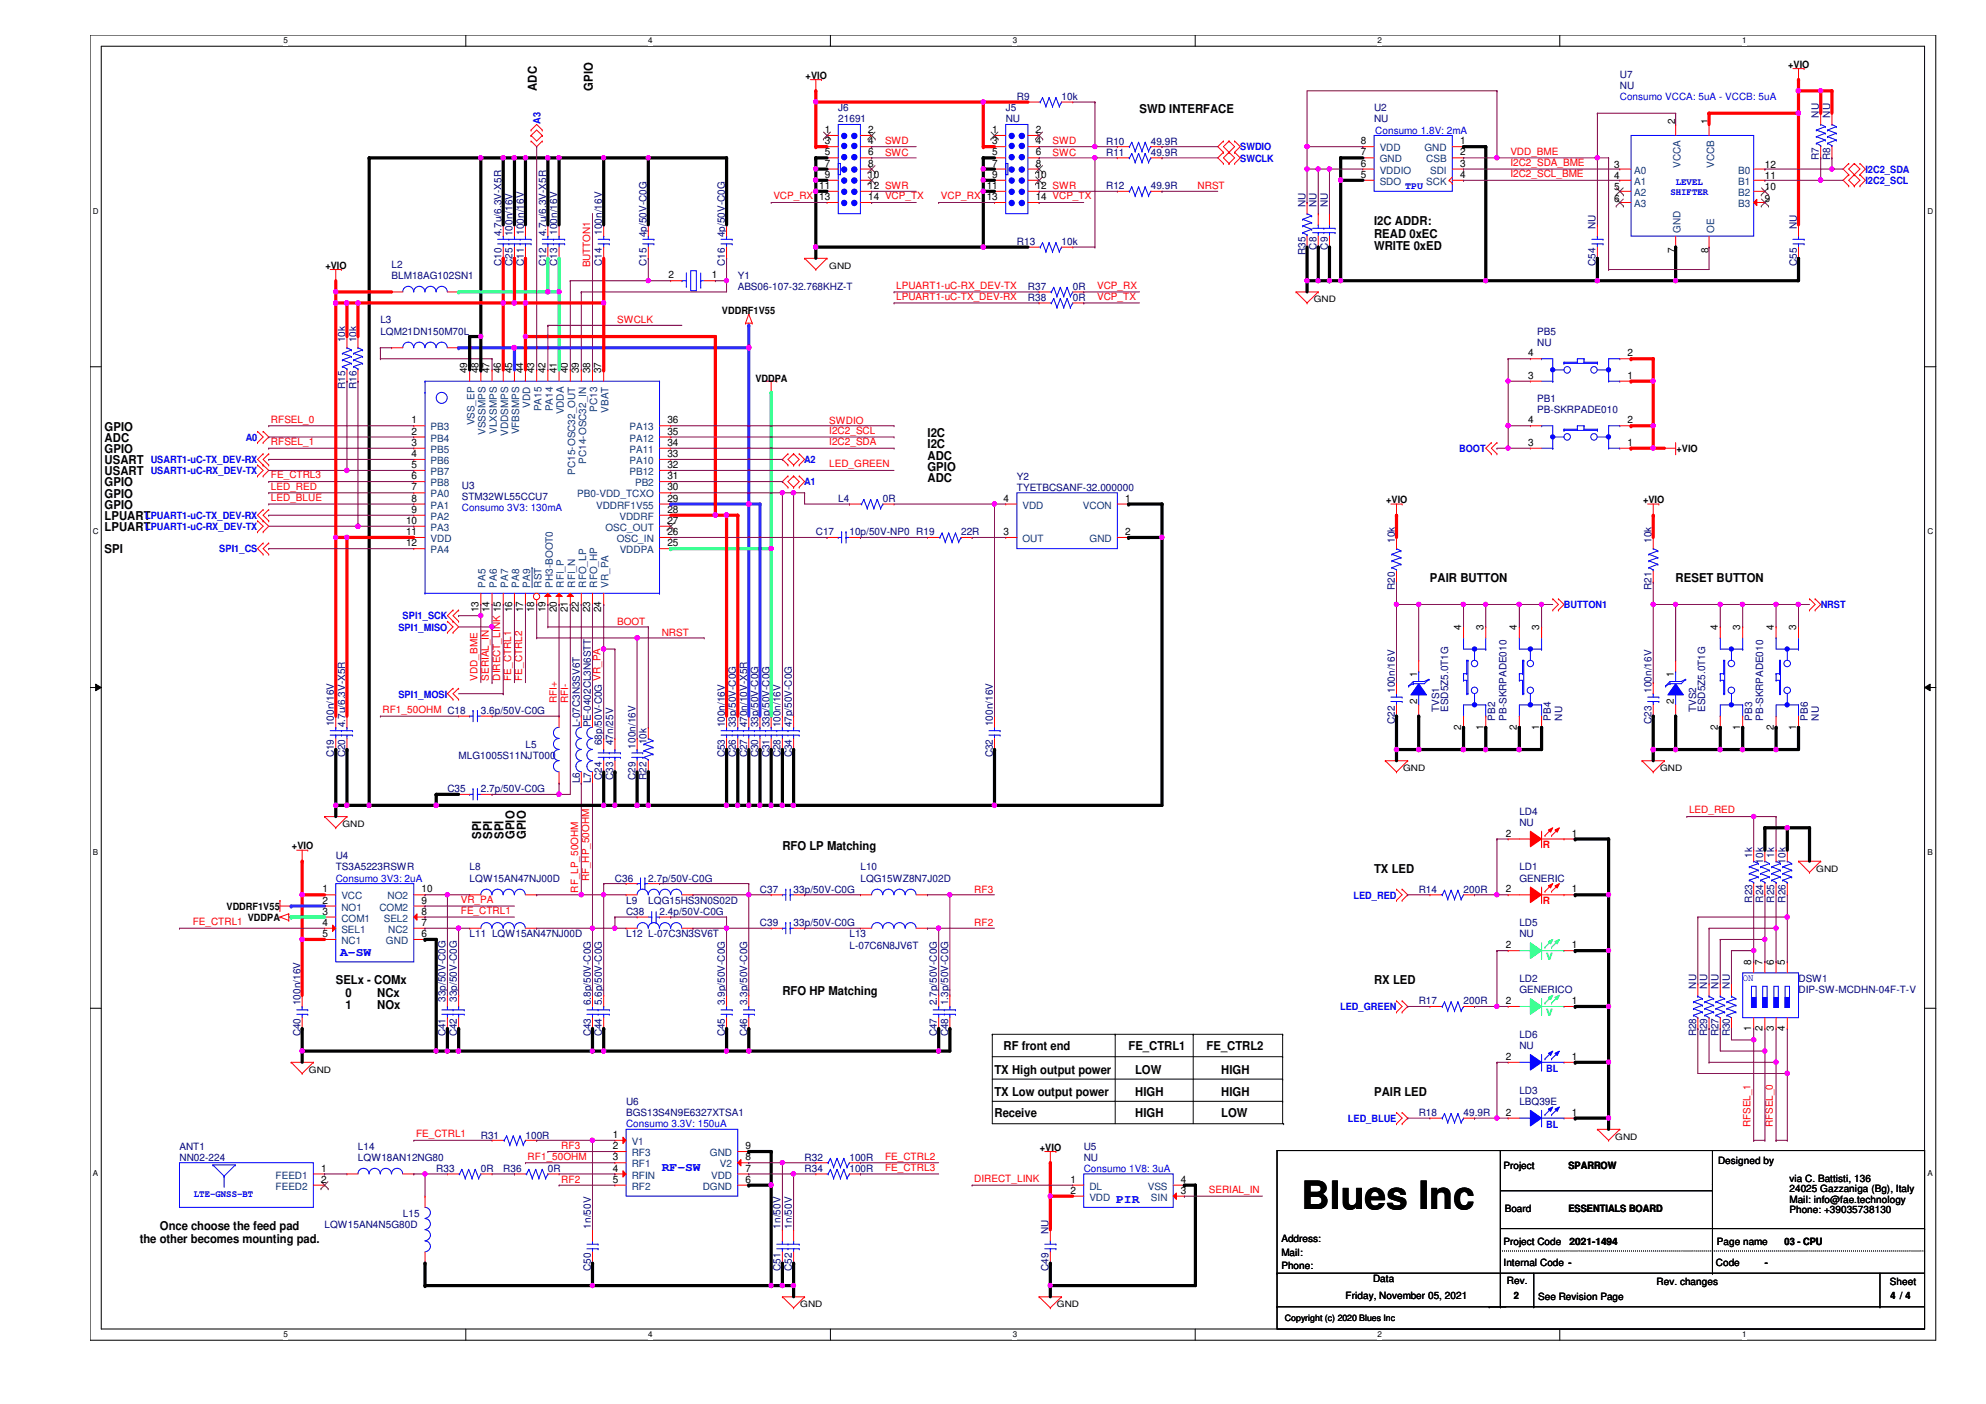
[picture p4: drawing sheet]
<svg xmlns="http://www.w3.org/2000/svg" width="420mm" height="297mm" viewBox="0 0 420 297" stroke-linecap="round" stroke-linejoin="round" font-family="sans-serif">
<defs><g id="words">
<text font-size="8.3" x="275.4" y="255.7">Blues Inc</text>
<g font-size="2.6">
<text x="113.6" y="19.2" transform="rotate(-90 113.6 19.2)">ADC</text>
<text x="125.4" y="19.2" transform="rotate(-90 125.4 19.2)">GPIO</text>
<text x="241.1" y="24">SWD INTERFACE</text>
<text x="290.7" y="47.6">I2C ADDR:</text>
<text x="290.7" y="50.3">READ 0xEC</text>
<text x="290.7" y="53">WRITE 0xED</text>
<text x="22.1" y="95.8">GPIO</text>
<text x="22.1" y="93.5">ADC</text>
<text x="22.1" y="91.1">GPIO</text>
<text x="196.2" y="92.5">I2C</text>
<text x="196.2" y="94.9">I2C</text>
<text x="22.1" y="100.5">USART</text>
<text x="22.1" y="98.2">USART</text>
<text x="196.2" y="99.6">GPIO</text>
<text x="196.2" y="101.9">ADC</text>
<text x="196.2" y="97.2">ADC</text>
<text x="22.1" y="107.6">GPIO</text>
<text x="22.1" y="105.3">GPIO</text>
<text x="22.1" y="102.9">GPIO</text>
<text x="22.1" y="110">LPUART</text>
<text x="22.1" y="112.4">LPUART</text>
<text x="22.1" y="117.1">SPI</text>
<text x="302.5" y="123.2">PAIR BUTTON</text>
<text x="354.5" y="123.2">RESET BUTTON</text>
<text x="101.8" y="177.5" transform="rotate(-90 101.8 177.5)">SPI</text>
<text x="104.1" y="177.5" transform="rotate(-90 104.1 177.5)">SPI</text>
<text x="106.5" y="177.5" transform="rotate(-90 106.5 177.5)">SPI</text>
<text x="108.9" y="177.5" transform="rotate(-90 108.9 177.5)">GPIO</text>
<text x="111.3" y="177.5" transform="rotate(-90 111.3 177.5)">GPIO</text>
<text x="165.5" y="179.9">RFO LP Matching</text>
<text x="290.7" y="184.6">TX LED</text>
<text x="71" y="208.2">SELx - COMx</text>
<text x="290.7" y="208.2">RX LED</text>
<text x="73.1" y="210.9">0</text>
<text x="73.1" y="213.6">1</text>
<text x="79.8" y="210.9">NCx</text>
<text x="79.8" y="213.6">NOx</text>
<text x="165.5" y="210.6">RFO HP Matching</text>
<text x="210.4" y="227.2">TX High output power</text>
<text x="212.3" y="222.2">RF front end</text>
<text x="238.8" y="222.2">FE_CTRL1</text>
<text x="240.2" y="227.2">LOW</text>
<text x="255.3" y="222.2">FE_CTRL2</text>
<text x="258.4" y="227.2">HIGH</text>
<text x="210.4" y="231.9">TX Low output power</text>
<text x="240.2" y="231.9">HIGH</text>
<text x="258.4" y="231.9">HIGH</text>
<text x="290.7" y="231.9">PAIR LED</text>
<text x="210.4" y="236.3">Receive</text>
<text x="240.2" y="236.3">HIGH</text>
<text x="258.4" y="236.3">LOW</text>
<text x="29.5" y="262.9">the other becomes mounting pad.</text>
<text x="33.8" y="260.2">Once choose the feed pad</text>
</g>
<g font-size="2.6" fill="#00f">
<text x="72" y="202.3">A-SW</text>
<text x="140" y="247.6">RF-SW</text>
<text x="236.1" y="254.5">PIR</text>
</g>
<g font-size="2.1">
<text x="170.4" y="16.7">+VIO</text>
<text x="378.3" y="14.4">+VIO</text>
<text x="174.5" y="28.2">1</text>
<text x="183.7" y="28.2">2</text>
<text x="209.9" y="28.2">1</text>
<text x="219.1" y="28.2">2</text>
<text x="354.4" y="26.3" transform="rotate(-90 354.4 26.3)">2</text>
<text x="361.4" y="26.3" transform="rotate(-90 361.4 26.3)">1</text>
<text x="174.5" y="30.5">3</text>
<text x="174.5" y="32.9">5</text>
<text x="174.5" y="35.3">7</text>
<text x="183.7" y="32.9">6</text>
<text x="183.7" y="30.5">4</text>
<text x="183.7" y="35.3">8</text>
<text x="209.9" y="30.5">3</text>
<text x="209.9" y="32.9">5</text>
<text x="209.9" y="35.3">7</text>
<text x="219.1" y="32.9">6</text>
<text x="219.1" y="30.5">4</text>
<text x="219.1" y="35.3">8</text>
<text x="287.9" y="35.3">6</text>
<text x="287.9" y="32.9">7</text>
<text x="287.9" y="30.5">8</text>
<text x="308.9" y="30.5">1</text>
<text x="308.9" y="32.9">2</text>
<text x="308.9" y="35.3">3</text>
<text x="341.5" y="35.6">3</text>
<text x="373.4" y="35.6">12</text>
<text x="173.3" y="40">11</text>
<text x="174.5" y="37.6">9</text>
<text x="183.7" y="37.6">10</text>
<text x="183.7" y="40">12 SWR</text>
<text x="208.7" y="40">11</text>
<text x="209.9" y="37.6">9</text>
<text x="219.1" y="37.6">10</text>
<text x="219.1" y="40">12 SWR</text>
<text x="287.9" y="37.6">5</text>
<text x="308.9" y="37.6">4</text>
<text x="341.5" y="37.9">4</text>
<text x="341.5" y="40.3">5</text>
<text x="373.4" y="40.3">10</text>
<text x="373.4" y="37.9">11</text>
<text x="173.3" y="42.3">13</text>
<text x="183.7" y="42.3">14 VCP_TX</text>
<text x="208.7" y="42.3">13</text>
<text x="219.1" y="42.3">14 VCP_TX</text>
<text x="341.5" y="42.7">6</text>
<text x="373.4" y="42.7">9</text>
<text x="354.4" y="53.5" transform="rotate(-90 354.4 53.5)">7</text>
<text x="361.4" y="53.5" transform="rotate(-90 361.4 53.5)">8</text>
<text x="68.8" y="56.9">+VIO</text>
<text x="141.4" y="58.9">2</text>
<text x="150.6" y="58.9">1</text>
<text x="152.7" y="66.3">VDDRF1V55</text>
<text x="323.3" y="75.4">4</text>
<text x="344.3" y="75.4">2</text>
<text x="98.8" y="79" transform="rotate(-90 98.8 79)">49</text>
<text x="101.2" y="79" transform="rotate(-90 101.2 79)">48</text>
<text x="103.6" y="79" transform="rotate(-90 103.6 79)">47</text>
<text x="106" y="79" transform="rotate(-90 106 79)">46</text>
<text x="108.3" y="79" transform="rotate(-90 108.3 79)">45</text>
<text x="110.7" y="79" transform="rotate(-90 110.7 79)">44</text>
<text x="113" y="79" transform="rotate(-90 113 79)">43</text>
<text x="115.4" y="79" transform="rotate(-90 115.4 79)">42</text>
<text x="117.8" y="79" transform="rotate(-90 117.8 79)">41</text>
<text x="120.1" y="79" transform="rotate(-90 120.1 79)">40</text>
<text x="122.5" y="79" transform="rotate(-90 122.5 79)">39</text>
<text x="124.8" y="79" transform="rotate(-90 124.8 79)">38</text>
<text x="127.2" y="79" transform="rotate(-90 127.2 79)">37</text>
<text x="159.8" y="80.7">VDDPA</text>
<text x="323.3" y="80.1">3</text>
<text x="344.3" y="80.1">1</text>
<text x="87.1" y="89.6">1</text>
<text x="141.2" y="89.6">36</text>
<text x="323.3" y="89.6">4</text>
<text x="344.3" y="89.6">2</text>
<text x="87.1" y="91.9">2</text>
<text x="87.1" y="94.3">3</text>
<text x="141.2" y="94.3">34</text>
<text x="141.2" y="91.9">35</text>
<text x="323.3" y="94.3">3</text>
<text x="344.3" y="94.3">1</text>
<text x="354.7" y="95.6">+VIO</text>
<text x="87.1" y="96.7">4</text>
<text x="87.1" y="99">5</text>
<text x="87.1" y="101.4">6</text>
<text x="141.2" y="101.4">31</text>
<text x="141.2" y="99">32</text>
<text x="141.2" y="96.7">33</text>
<text x="87.1" y="103.8">7</text>
<text x="87.1" y="106.1">8</text>
<text x="141.2" y="106.1">29</text>
<text x="141.2" y="103.8">30</text>
<text x="212.3" y="106.1">4</text>
<text x="238" y="106.1">1</text>
<text x="293.2" y="106.5">+VIO</text>
<text x="347.6" y="106.5">+VIO</text>
<text x="85.9" y="110.8">10</text>
<text x="85.9" y="113.2">11</text>
<text x="87.1" y="108.5">9</text>
<text x="141.2" y="113.2">26</text>
<text x="141.2" y="110.8">27</text>
<text x="141.2" y="108.5">28</text>
<text x="212.3" y="113.2">3</text>
<text x="238" y="113.2">2</text>
<text x="85.9" y="115.6">12</text>
<text x="141.2" y="115.6">25</text>
<text x="101.2" y="129.5" transform="rotate(-90 101.2 129.5)">13</text>
<text x="103.6" y="129.5" transform="rotate(-90 103.6 129.5)">14</text>
<text x="108.3" y="129.5" transform="rotate(-90 108.3 129.5)">16</text>
<text x="110.7" y="129.5" transform="rotate(-90 110.7 129.5)">17</text>
<text x="113" y="129.5" transform="rotate(-90 113 129.5)">18</text>
<text x="115.4" y="129.5" transform="rotate(-90 115.4 129.5)">19</text>
<text x="117.8" y="129.5" transform="rotate(-90 117.8 129.5)">20</text>
<text x="120.1" y="129.5" transform="rotate(-90 120.1 129.5)">21</text>
<text x="122.5" y="129.5" transform="rotate(-90 122.5 129.5)">22</text>
<text x="124.8" y="129.5" transform="rotate(-90 124.8 129.5)">23</text>
<text x="127.2" y="129.5" transform="rotate(-90 127.2 129.5)">24</text>
<text x="309.1" y="133.3" transform="rotate(-90 309.1 133.3)">4</text>
<text x="313.8" y="133.3" transform="rotate(-90 313.8 133.3)">3</text>
<text x="320.9" y="133.3" transform="rotate(-90 320.9 133.3)">4</text>
<text x="325.6" y="133.3" transform="rotate(-90 325.6 133.3)">3</text>
<text x="363.4" y="133.3" transform="rotate(-90 363.4 133.3)">4</text>
<text x="368.2" y="133.3" transform="rotate(-90 368.2 133.3)">3</text>
<text x="375.2" y="133.3" transform="rotate(-90 375.2 133.3)">4</text>
<text x="380" y="133.3" transform="rotate(-90 380 133.3)">3</text>
<text x="299.8" y="143.3" transform="rotate(-90 299.8 143.3)">1</text>
<text x="354.1" y="143.3" transform="rotate(-90 354.1 143.3)">1</text>
<text x="299.8" y="148.9" transform="rotate(-90 299.8 148.9)">2</text>
<text x="354.1" y="148.9" transform="rotate(-90 354.1 148.9)">2</text>
<text x="309.1" y="154.3" transform="rotate(-90 309.1 154.3)">2</text>
<text x="313.8" y="154.3" transform="rotate(-90 313.8 154.3)">1</text>
<text x="320.9" y="154.3" transform="rotate(-90 320.9 154.3)">2</text>
<text x="325.6" y="154.3" transform="rotate(-90 325.6 154.3)">1</text>
<text x="363.4" y="154.3" transform="rotate(-90 363.4 154.3)">2</text>
<text x="368.2" y="154.3" transform="rotate(-90 368.2 154.3)">1</text>
<text x="375.2" y="154.3" transform="rotate(-90 375.2 154.3)">2</text>
<text x="380" y="154.3" transform="rotate(-90 380 154.3)">1</text>
<text x="61.8" y="179.7">+VIO</text>
<text x="318.6" y="177">2</text>
<text x="332.5" y="177">1</text>
<text x="68.2" y="188.8">1</text>
<text x="68.2" y="191.2">2</text>
<text x="89.2" y="191.2">9</text>
<text x="89.2" y="188.8">10</text>
<text x="318.6" y="188.8">2</text>
<text x="332.5" y="188.8">1</text>
<text x="47.9" y="192.5">VDDRF1V55</text>
<text x="52.4" y="194.9">VDDPA</text>
<text x="68.2" y="193.5">3</text>
<text x="68.2" y="195.9">4</text>
<text x="89.2" y="195.9">7</text>
<text x="89.2" y="193.5">8</text>
<text x="68.2" y="198.2">5</text>
<text x="89.2" y="198.2">6</text>
<text x="318.6" y="200.6">2</text>
<text x="332.5" y="200.6">1</text>
<text x="370.5" y="204.2" transform="rotate(-90 370.5 204.2)">8</text>
<text x="372.9" y="204.2" transform="rotate(-90 372.9 204.2)">7</text>
<text x="375.2" y="204.2" transform="rotate(-90 375.2 204.2)">6</text>
<text x="377.6" y="204.2" transform="rotate(-90 377.6 204.2)">5</text>
<text x="318.6" y="212.4">2</text>
<text x="332.5" y="212.4">1</text>
<text x="370.5" y="218.1" transform="rotate(-90 370.5 218.1)">1</text>
<text x="372.9" y="218.1" transform="rotate(-90 372.9 218.1)">2</text>
<text x="375.2" y="218.1" transform="rotate(-90 375.2 218.1)">3</text>
<text x="377.6" y="218.1" transform="rotate(-90 377.6 218.1)">4</text>
<text x="318.6" y="224.2">2</text>
<text x="332.5" y="224.2">1</text>
<text x="318.6" y="236.1">2</text>
<text x="332.5" y="236.1">1</text>
<text x="129.6" y="240.7">1</text>
<text x="129.6" y="243.1">2</text>
<text x="129.6" y="245.5">3</text>
<text x="157.7" y="245.5">8</text>
<text x="157.7" y="243.1">9</text>
<text x="220" y="243.5">+VIO</text>
<text x="67.9" y="250.2">2</text>
<text x="67.9" y="247.9">1</text>
<text x="129.6" y="247.9">4</text>
<text x="129.6" y="250.2">5</text>
<text x="157.7" y="250.2">6</text>
<text x="157.7" y="247.9">7</text>
<text x="226.4" y="250.2">1</text>
<text x="249.9" y="250.2">4</text>
<text x="318.1" y="247.2">Project</text>
<text x="331.8" y="247.3">SPARROW</text>
<text x="363.5" y="246.3">Designed by</text>
<text x="378.6" y="250.1">via C. Battisti, 136</text>
<text x="226.4" y="252.6">2</text>
<text x="249.9" y="252.6">3</text>
<text x="318.3" y="256.5">Board</text>
<text x="331.8" y="256.5">ESSENTIALS BOARD</text>
<text x="378.6" y="252.3">24025 Gazzaniga (Bg), Italy</text>
<text x="378.6" y="254.5">Mail: info@fae.technology</text>
<text x="378.6" y="256.7">Phone: +39035738130</text>
<text x="271.1" y="262.8">Address:</text>
<text x="318.1" y="263.3">Project Code</text>
<text x="332.1" y="263.4">2021-1494</text>
<text x="363.2" y="263.3">Page name</text>
<text x="377.5" y="263.4">03 - CPU</text>
<text x="271.1" y="265.7">Mail:</text>
<text x="271.1" y="268.5">Phone:</text>
<text x="318.1" y="267.8">Internal Code ---</text>
<text x="318.1" y="267.8">Internal Code</text>
<text x="363" y="267.8">Code</text>
<text x="373.4" y="267.8">-</text>
<text x="284.6" y="274.9">Friday, November 05, 2021</text>
<text x="290.5" y="271.3">Data</text>
<text x="318.8" y="271.6">Rev.</text>
<text x="320.3" y="274.9">2</text>
<text x="325.4" y="275.1">See Revision Page</text>
<text x="350.5" y="271.8">Rev. changes</text>
<text x="399.8" y="271.8">Sheet</text>
<text x="399.9" y="274.9">4 /// 4</text>
<text x="399.9" y="274.9">4</text>
<text x="403.1" y="274.9">4</text>
</g>
<g font-size="2.1" fill="#000080">
<text x="342.7" y="16.5">U7</text>
<text x="177.3" y="23.5">J6</text>
<text x="212.8" y="23.5">J5</text>
<text x="215.1" y="21.2">R9</text>
<text x="224.6" y="21.2">10k</text>
<text x="290.7" y="23.5">U2</text>
<text x="342.7" y="18.8">NU</text>
<text x="177.3" y="25.9">21691</text>
<text x="212.8" y="25.9">NU</text>
<text x="290.7" y="25.9">NU</text>
<text x="384.8" y="24.9" transform="rotate(-90 384.8 24.9)">NU</text>
<text x="387.2" y="24.9" transform="rotate(-90 387.2 24.9)">NU</text>
<text x="234" y="33">R11</text>
<text x="234" y="30.6">R10</text>
<text x="243.5" y="33">49.9R</text>
<text x="243.5" y="30.6">49.9R</text>
<text x="384.8" y="33.9" transform="rotate(-90 384.8 33.9)">R7</text>
<text x="387.2" y="33.9" transform="rotate(-90 387.2 33.9)">R8</text>
<text x="234" y="40.1">R12</text>
<text x="243.5" y="40.1">49.9R</text>
<text x="276.2" y="43.8" transform="rotate(-90 276.2 43.8)">NU</text>
<text x="278.5" y="43.8" transform="rotate(-90 278.5 43.8)">NU</text>
<text x="280.9" y="43.8" transform="rotate(-90 280.9 43.8)">NU</text>
<text x="106.1" y="50" transform="rotate(-90 106.1 50)">4.7u/6.3V-X5R</text>
<text x="108.5" y="50" transform="rotate(-90 108.5 50)">100n/16V</text>
<text x="110.8" y="49.7" transform="rotate(-90 110.8 49.7)">100n/16V</text>
<text x="115.5" y="50" transform="rotate(-90 115.5 50)">4.7u/6.3V-X5R</text>
<text x="117.9" y="49.7" transform="rotate(-90 117.9 49.7)">100n/16V</text>
<text x="127.3" y="49.7" transform="rotate(-90 127.3 49.7)">100n/16V</text>
<text x="136.8" y="50.2" transform="rotate(-90 136.8 50.2)">4p/50V-C0G</text>
<text x="153.3" y="50.2" transform="rotate(-90 153.3 50.2)">4p/50V-C0G</text>
<text x="215.1" y="51.9">R13</text>
<text x="224.6" y="51.9">10k</text>
<text x="276.2" y="53.9" transform="rotate(-90 276.2 53.9)">R35</text>
<text x="278.5" y="52.8" transform="rotate(-90 278.5 52.8)">C8</text>
<text x="280.9" y="52.8" transform="rotate(-90 280.9 52.8)">C9</text>
<text x="337.6" y="48.5" transform="rotate(-90 337.6 48.5)">NU</text>
<text x="380.1" y="48.5" transform="rotate(-90 380.1 48.5)">NU</text>
<text x="82.8" y="56.6">L2</text>
<text x="82.8" y="59">BLM18AG102SN1</text>
<text x="106.1" y="56.3" transform="rotate(-90 106.1 56.3)">C10</text>
<text x="108.5" y="56.3" transform="rotate(-90 108.5 56.3)">C25</text>
<text x="110.8" y="56.3" transform="rotate(-90 110.8 56.3)">C11</text>
<text x="115.5" y="56.3" transform="rotate(-90 115.5 56.3)">C12</text>
<text x="117.9" y="56.3" transform="rotate(-90 117.9 56.3)">C13</text>
<text x="127.3" y="56.3" transform="rotate(-90 127.3 56.3)">C14</text>
<text x="136.8" y="56.3" transform="rotate(-90 136.8 56.3)">C15</text>
<text x="153.3" y="56.3" transform="rotate(-90 153.3 56.3)">C16</text>
<text x="156.1" y="59">Y1</text>
<text x="337.6" y="56.3" transform="rotate(-90 337.6 56.3)">C54</text>
<text x="380.1" y="56.3" transform="rotate(-90 380.1 56.3)">C55</text>
<text x="156.1" y="61.3">ABS06-107-32.768KHZ-T</text>
<text x="217.5" y="61.3">R37</text>
<text x="217.5" y="63.7">R38</text>
<text x="226.9" y="61.3">0R</text>
<text x="226.9" y="63.7">0R</text>
<text x="80.5" y="68.4">L3</text>
<text x="80.5" y="70.8">LQM21DN150M70L</text>
<text x="325.2" y="70.8">PB5</text>
<text x="73" y="72.4" transform="rotate(-90 73 72.4)">10k</text>
<text x="75.4" y="72.4" transform="rotate(-90 75.4 72.4)">10k</text>
<text x="325.2" y="73.2">NU</text>
<text x="73" y="82.3" transform="rotate(-90 73 82.3)">R15</text>
<text x="75.4" y="82.3" transform="rotate(-90 75.4 82.3)">R16</text>
<text x="325.2" y="85">PB1</text>
<text x="325.2" y="87.3">PB-SKRPADE010</text>
<text x="215.1" y="101.5">Y2</text>
<text x="97.7" y="103.4">U3</text>
<text x="97.7" y="105.7">STM32WL55CCU7</text>
<text x="177.3" y="106.2">L4</text>
<text x="186.8" y="106.2">0R</text>
<text x="215.1" y="103.8">TYETBCSANF-32.000000</text>
<text x="172.6" y="113.3">C17</text>
<text x="179.7" y="113.3">10p/50V-NP0 R19</text>
<text x="203.3" y="113.3">22R</text>
<text x="295.1" y="114.9" transform="rotate(-90 295.1 114.9)">10k</text>
<text x="349.4" y="114.9" transform="rotate(-90 349.4 114.9)">10k</text>
<text x="295.1" y="124.8" transform="rotate(-90 295.1 124.8)">R20</text>
<text x="349.4" y="124.8" transform="rotate(-90 349.4 124.8)">R21</text>
<text x="295.1" y="146.6" transform="rotate(-90 295.1 146.6)">100n/16V</text>
<text x="349.4" y="146.6" transform="rotate(-90 349.4 146.6)">100n/16V</text>
<text x="70.7" y="153.6" transform="rotate(-90 70.7 153.6)">100n/16V</text>
<text x="73" y="153.9" transform="rotate(-90 73 153.9)">4.7u/6.3V-X5R</text>
<text x="101.7" y="151.1">3.6p/50V-C0G</text>
<text x="122.6" y="153.9" transform="rotate(-90 122.6 153.9)">L-07C3N3SV6T</text>
<text x="125" y="153.9" transform="rotate(-90 125 153.9)">PE-0402CL3N6STT</text>
<text x="153.3" y="153.9" transform="rotate(-90 153.3 153.9)">100n/16V</text>
<text x="155.7" y="153.9" transform="rotate(-90 155.7 153.9)">33p/50V-C0G</text>
<text x="158.1" y="153.9" transform="rotate(-90 158.1 153.9)">470n/10V-X5R</text>
<text x="160.4" y="153.9" transform="rotate(-90 160.4 153.9)">33p/50V-C0G</text>
<text x="162.8" y="153.9" transform="rotate(-90 162.8 153.9)">33p/50V-C0G</text>
<text x="165.1" y="153.9" transform="rotate(-90 165.1 153.9)">100n/16V</text>
<text x="167.5" y="153.9" transform="rotate(-90 167.5 153.9)">47p/50V-C0G</text>
<text x="210" y="153.6" transform="rotate(-90 210 153.6)">100n/16V</text>
<text x="295.1" y="153.2" transform="rotate(-90 295.1 153.2)">C22</text>
<text x="304.5" y="150.6" transform="rotate(-90 304.5 150.6)">TVS1</text>
<text x="306.4" y="150.6" transform="rotate(-90 306.4 150.6)">ESD5Z5.0T1G</text>
<text x="316.3" y="152.4" transform="rotate(-90 316.3 152.4)">PB2</text>
<text x="318.7" y="152.4" transform="rotate(-90 318.7 152.4)">PB-SKRPADE010</text>
<text x="328.1" y="152.4" transform="rotate(-90 328.1 152.4)">PB4</text>
<text x="330.5" y="152.4" transform="rotate(-90 330.5 152.4)">NU</text>
<text x="349.4" y="153.2" transform="rotate(-90 349.4 153.2)">C23</text>
<text x="358.9" y="150.6" transform="rotate(-90 358.9 150.6)">TVS2</text>
<text x="360.7" y="150.6" transform="rotate(-90 360.7 150.6)">ESD5Z5.0T1G</text>
<text x="370.7" y="152.4" transform="rotate(-90 370.7 152.4)">PB3</text>
<text x="373" y="152.4" transform="rotate(-90 373 152.4)">PB-SKRPADE010</text>
<text x="382.5" y="152.4" transform="rotate(-90 382.5 152.4)">PB6</text>
<text x="384.8" y="152.4" transform="rotate(-90 384.8 152.4)">NU</text>
<text x="70.7" y="160.2" transform="rotate(-90 70.7 160.2)">C19</text>
<text x="73" y="160.2" transform="rotate(-90 73 160.2)">C20</text>
<text x="97" y="160.5">MLG1005S11NJT000</text>
<text x="111.2" y="158.2">L5</text>
<text x="127.3" y="157.6" transform="rotate(-90 127.3 157.6)">68p/50V-C0G VR_PA</text>
<text x="129.7" y="157.6" transform="rotate(-90 129.7 157.6)">47n/25V</text>
<text x="134.5" y="158.4" transform="rotate(-90 134.5 158.4)">100n/16V</text>
<text x="136.8" y="157.4" transform="rotate(-90 136.8 157.4)">10k</text>
<text x="153.3" y="160.2" transform="rotate(-90 153.3 160.2)">C53</text>
<text x="155.7" y="160.2" transform="rotate(-90 155.7 160.2)">C26</text>
<text x="158.1" y="160.2" transform="rotate(-90 158.1 160.2)">C27</text>
<text x="160.4" y="160.2" transform="rotate(-90 160.4 160.2)">C30</text>
<text x="162.8" y="160.2" transform="rotate(-90 162.8 160.2)">C31</text>
<text x="165.1" y="160.2" transform="rotate(-90 165.1 160.2)">C28</text>
<text x="167.5" y="160.2" transform="rotate(-90 167.5 160.2)">C34</text>
<text x="210" y="160.2" transform="rotate(-90 210 160.2)">C32</text>
<text x="94.7" y="167.6">C35</text>
<text x="101.7" y="167.6">2.7p/50V-C0G</text>
<text x="122.6" y="165.7" transform="rotate(-90 122.6 165.7)">L6</text>
<text x="125" y="165.7" transform="rotate(-90 125 165.7)">L7</text>
<text x="127.3" y="165" transform="rotate(-90 127.3 165)">C24</text>
<text x="129.7" y="165" transform="rotate(-90 129.7 165)">C33</text>
<text x="134.5" y="165" transform="rotate(-90 134.5 165)">C29</text>
<text x="136.8" y="165" transform="rotate(-90 136.8 165)">R22</text>
<text x="321.4" y="172.3">LD4</text>
<text x="321.4" y="174.7">NU</text>
<text x="71" y="181.8">U4</text>
<text x="71" y="184.1">TS3A5223RSWR</text>
<text x="99.4" y="184.1">L8</text>
<text x="182" y="184.1">L10</text>
<text x="321.4" y="184.1">LD1</text>
<text x="370.7" y="181.5" transform="rotate(-90 370.7 181.5)">1k</text>
<text x="373" y="182.7" transform="rotate(-90 373 182.7)">10k</text>
<text x="375.4" y="181.5" transform="rotate(-90 375.4 181.5)">1k</text>
<text x="377.7" y="182.7" transform="rotate(-90 377.7 182.7)">10k</text>
<text x="99.4" y="186.5">LQW15AN47NJ00D</text>
<text x="130.1" y="186.5">C36</text>
<text x="132.5" y="191.3">L9</text>
<text x="137.2" y="186.5">2.7p/50V-C0G</text>
<text x="137.2" y="191.3">LQG15HS3N0S02D</text>
<text x="160.8" y="188.9">C37</text>
<text x="167.9" y="188.9">33p/50V-C0G</text>
<text x="182" y="186.5">LQG15WZ8N7J02D</text>
<text x="300.1" y="188.9">R14</text>
<text x="309.6" y="188.9">200R</text>
<text x="321.4" y="186.5">GENERIC</text>
<text x="370.7" y="191" transform="rotate(-90 370.7 191)">R23</text>
<text x="373" y="191" transform="rotate(-90 373 191)">R24</text>
<text x="375.4" y="191" transform="rotate(-90 375.4 191)">R25</text>
<text x="377.7" y="191" transform="rotate(-90 377.7 191)">R26</text>
<text x="132.5" y="193.6">C38</text>
<text x="139.5" y="193.6">2.4p/50V-C0G</text>
<text x="160.8" y="196">C39</text>
<text x="167.9" y="196">33p/50V-C0G</text>
<text x="321.4" y="196">LD5</text>
<text x="99.4" y="198.3">L11 LQW15AN47NJ00D</text>
<text x="132.5" y="198.3">L12 L-07C3N3SV6T</text>
<text x="179.7" y="198.3">L13</text>
<text x="179.7" y="200.7">L-07C6N8JV6T</text>
<text x="321.4" y="198.3">NU</text>
<text x="321.4" y="207.8">LD2</text>
<text x="358.9" y="209.2" transform="rotate(-90 358.9 209.2)">NU</text>
<text x="361.2" y="209.2" transform="rotate(-90 361.2 209.2)">NU</text>
<text x="363.6" y="209.2" transform="rotate(-90 363.6 209.2)">NU</text>
<text x="365.9" y="209.2" transform="rotate(-90 365.9 209.2)">NU</text>
<text x="380.5" y="207.8">DSW1</text>
<text x="63.6" y="212.7" transform="rotate(-90 63.6 212.7)">100n/16V</text>
<text x="94.3" y="212" transform="rotate(-90 94.3 212)">33p/50V-C0G</text>
<text x="96.6" y="212" transform="rotate(-90 96.6 212)">33p/50V-C0G</text>
<text x="125" y="212.7" transform="rotate(-90 125 212.7)">6.8p/50V-C0G</text>
<text x="127.3" y="212.7" transform="rotate(-90 127.3 212.7)">5.6p/50V-C0G</text>
<text x="153.3" y="212.7" transform="rotate(-90 153.3 212.7)">3.9p/50V-C0G</text>
<text x="158.1" y="212.7" transform="rotate(-90 158.1 212.7)">3.3p/50V-C0G</text>
<text x="198.2" y="212.7" transform="rotate(-90 198.2 212.7)">2.7p/50V-C0G</text>
<text x="200.6" y="212.7" transform="rotate(-90 200.6 212.7)">1.3p/50V-C0G</text>
<text x="300.1" y="212.5">R17</text>
<text x="309.6" y="212.5">200R</text>
<text x="321.4" y="210.1">GENERICO</text>
<text x="380.5" y="210.1">DIP-SW-MCDHN-04F-T-V</text>
<text x="63.6" y="219.3" transform="rotate(-90 63.6 219.3)">C40</text>
<text x="94.3" y="219.3" transform="rotate(-90 94.3 219.3)">C41</text>
<text x="96.6" y="219.3" transform="rotate(-90 96.6 219.3)">C42</text>
<text x="125" y="219.3" transform="rotate(-90 125 219.3)">C43</text>
<text x="127.3" y="219.3" transform="rotate(-90 127.3 219.3)">C44</text>
<text x="153.3" y="219.3" transform="rotate(-90 153.3 219.3)">C45</text>
<text x="158.1" y="219.3" transform="rotate(-90 158.1 219.3)">C46</text>
<text x="198.2" y="219.3" transform="rotate(-90 198.2 219.3)">C47</text>
<text x="200.6" y="219.3" transform="rotate(-90 200.6 219.3)">C48</text>
<text x="321.4" y="219.6">LD6</text>
<text x="321.4" y="222">NU</text>
<text x="358.9" y="219.3" transform="rotate(-90 358.9 219.3)">R28</text>
<text x="361.2" y="219.3" transform="rotate(-90 361.2 219.3)">R29</text>
<text x="363.6" y="219.3" transform="rotate(-90 363.6 219.3)">R27</text>
<text x="365.9" y="219.3" transform="rotate(-90 365.9 219.3)">R30</text>
<text x="132.5" y="233.8">U6</text>
<text x="321.4" y="231.4">LD3</text>
<text x="321.4" y="233.8">LBQ39E</text>
<text x="132.5" y="236.1">BGS13S4N9E6327XTSA1</text>
<text x="300.1" y="236.1">R18</text>
<text x="309.6" y="236.1">49.9R</text>
<text x="38" y="243.2">ANT1</text>
<text x="38" y="245.6">NN02-224</text>
<text x="75.7" y="243.2">L14</text>
<text x="75.7" y="245.6">LQW18AN12NG80</text>
<text x="101.7" y="240.9">R31</text>
<text x="111.2" y="240.9">100R</text>
<text x="170.2" y="245.6">R32</text>
<text x="179.7" y="245.6">100R</text>
<text x="229.3" y="243.2">U5</text>
<text x="229.3" y="245.6">NU</text>
<text x="92.3" y="247.9">R33</text>
<text x="101.7" y="247.9">0R</text>
<text x="106.5" y="247.9">R36</text>
<text x="115.9" y="247.9">0R</text>
<text x="170.2" y="247.9">R34</text>
<text x="179.7" y="247.9">100R</text>
<text x="85.2" y="257.4">L15</text>
<text x="68.7" y="259.8">LQW15AN4N5G80D</text>
<text x="125" y="259.9" transform="rotate(-90 125 259.9)">1n/50V</text>
<text x="165.1" y="259.9" transform="rotate(-90 165.1 259.9)">1n/50V</text>
<text x="167.5" y="259.9" transform="rotate(-90 167.5 259.9)">1n/50V</text>
<text x="221.8" y="261.1" transform="rotate(-90 221.8 261.1)">NU</text>
<text x="125" y="268.9" transform="rotate(-90 125 268.9)">C50</text>
<text x="165.1" y="268.9" transform="rotate(-90 165.1 268.9)">C51</text>
<text x="167.5" y="268.9" transform="rotate(-90 167.5 268.9)">C52</text>
<text x="221.8" y="268.9" transform="rotate(-90 221.8 268.9)">C49</text>
</g>
<g font-size="2.1" fill="#00f">
<text x="342.7" y="21.2">Consumo VCCA: 5uA - VCCB: 5uA</text>
<text x="114.3" y="26.2" transform="rotate(-90 114.3 26.2)">A3</text>
<text x="291" y="28.3">Consumo 1.8V: 2mA</text>
<text x="262.4" y="31.8">SWDIO</text>
<text x="262.4" y="34.2">SWCLK</text>
<text x="297.3" y="40.1">TPU</text>
<text x="353.4" y="41.3">SHIFTER</text>
<text x="354.5" y="39.2">LEVEL</text>
<text x="394.6" y="36.6">I2C2_SDA</text>
<text x="394.6" y="38.9">I2C2_SCL</text>
<text x="52" y="93.3">A0</text>
<text x="308.7" y="95.6">BOOT</text>
<text x="31.9" y="98">USART1-uC-TX_DEV-RX</text>
<text x="31.9" y="100.4">USART1-uC-RX_DEV-TX</text>
<text x="170.1" y="98">A2</text>
<text x="170.1" y="102.7">A1</text>
<text x="30.7" y="112.2">LPUART1-uC-RX_DEV-TX</text>
<text x="30.7" y="109.8">LPUART1-uC-TX_DEV-RX</text>
<text x="97.7" y="108.1">Consumo 3V3: 130mA</text>
<text x="46.4" y="116.9">SPI1_CS</text>
<text x="85.2" y="131.1">SPI1_SCK</text>
<text x="330.9" y="128.7">BUTTON1</text>
<text x="385.2" y="128.7">NRST</text>
<text x="84.3" y="133.4">SPI1_MISO</text>
<text x="84.3" y="147.6">SPI1_MOSI</text>
<text x="71" y="186.5">Consumo 3V3: 2uA</text>
<text x="286.3" y="190.1">LED_RED</text>
<text x="368.7" y="207.5">ON</text>
<text x="283.5" y="213.7">LED_GREEN</text>
<text x="327.1" y="226.7">BL</text>
<text x="132.5" y="238.5">Consumo 3.3V: 150uA</text>
<text x="285.2" y="237.4">LED_BLUE</text>
<text x="327.1" y="238.5">BL</text>
<text x="229.3" y="247.9">Consumo 1V8: 3uA</text>
<text x="41" y="253.2">LTE-GNSS-BT</text>
</g>
<g font-size="2.1" fill="#f00">
<text x="187.2" y="30.6">SWD</text>
<text x="187.2" y="32.9">SWC</text>
<text x="222.7" y="30.6">SWD</text>
<text x="222.7" y="32.9">SWC</text>
<text x="319.5" y="32.7">VDD_BME</text>
<text x="319.5" y="35.1">I2C2_SDA_BME</text>
<text x="253.4" y="40">NRST</text>
<text x="319.5" y="37.5">I2C2_SCL_BME</text>
<text x="163.6" y="42.2">VCP_RX</text>
<text x="199.1" y="42.2">VCP_RX</text>
<text x="124.9" y="56.6" transform="rotate(-90 124.9 56.6)">BUTTON1</text>
<text x="189.6" y="61.1">LPUART1-uC-RX_DEV-TX</text>
<text x="189.6" y="63.4">LPUART1-uC-TX_DEV-RX</text>
<text x="232.1" y="61.1">VCP_RX</text>
<text x="232.1" y="63.4">VCP_TX</text>
<text x="130.6" y="68.4">SWCLK</text>
<text x="57.3" y="89.4">RFSEL_0</text>
<text x="175.4" y="89.6">SWDIO</text>
<text x="57.3" y="94.1">RFSEL_1</text>
<text x="175.4" y="94.1">I2C2_SDA</text>
<text x="175.4" y="91.8">I2C2_SCL</text>
<text x="57.3" y="101.2">FE_CTRL3</text>
<text x="175.4" y="98.8">LED_GREEN</text>
<text x="57.3" y="103.6">LED_RED</text>
<text x="57.3" y="106">LED_BLUE</text>
<text x="130.6" y="132.2">BOOT</text>
<text x="140" y="134.5">NRST</text>
<text x="101" y="144" transform="rotate(-90 101 144)">VDD_BME</text>
<text x="103.4" y="144" transform="rotate(-90 103.4 144)">SERIAL_IN</text>
<text x="105.8" y="144" transform="rotate(-90 105.8 144)">DIRECT_LINK 15</text>
<text x="108.2" y="144" transform="rotate(-90 108.2 144)">FE_CTRL1</text>
<text x="110.5" y="144" transform="rotate(-90 110.5 144)">FE_CTRL2</text>
<text x="117.8" y="148.7" transform="rotate(-90 117.8 148.7)">RFI+</text>
<text x="120.2" y="148.7" transform="rotate(-90 120.2 148.7)">RFI-</text>
<text x="80.9" y="150.8">RF1_50OHM C18</text>
<text x="357.3" y="172.1">LED_RED</text>
<text x="326.4" y="179.5">R</text>
<text x="97.5" y="191">VR_PA</text>
<text x="122.3" y="188.8" transform="rotate(-90 122.3 188.8)">RF_LP_50OHM</text>
<text x="124.7" y="186.5" transform="rotate(-90 124.7 186.5)">RF_HP_50OHM</text>
<text x="206.1" y="188.8">RF3</text>
<text x="326.4" y="191.3">R</text>
<text x="40.8" y="195.7">FE_CTRL1</text>
<text x="97.5" y="193.3">FE_CTRL1</text>
<text x="206.1" y="195.9">RF2</text>
<text x="370.3" y="238.5" transform="rotate(-90 370.3 238.5)">RFSEL_1</text>
<text x="375.1" y="238.5" transform="rotate(-90 375.1 238.5)">RFSEL_0</text>
<text x="88" y="240.6">FE_CTRL1</text>
<text x="111.6" y="245.3">RF1_50OHM</text>
<text x="118.7" y="243.2">RF3</text>
<text x="187.2" y="245.3">FE_CTRL2</text>
<text x="118.7" y="250.3">RF2</text>
<text x="187.2" y="247.7">FE_CTRL3</text>
<text x="206.1" y="250.1">DIRECT_LINK</text>
<text x="255.7" y="252.4">SERIAL_IN</text>
</g>
<g font-size="2.1" fill="#004080">
<text x="291.9" y="34.4">GND</text>
<text x="291.9" y="32">VDD</text>
<text x="301.4" y="32">GND</text>
<text x="301.8" y="34.4">CSB</text>
<text x="355.5" y="35.5" transform="rotate(-90 355.5 35.5)">VCCA</text>
<text x="362.6" y="35.5" transform="rotate(-90 362.6 35.5)">VCCB</text>
<text x="291.9" y="39.1">SDO</text>
<text x="291.9" y="36.7">VDDIO</text>
<text x="301.8" y="39.1">SCK</text>
<text x="302.6" y="36.7">SDI</text>
<text x="345.7" y="36.7">A0</text>
<text x="345.7" y="39.1">A1</text>
<text x="345.7" y="41.5">A2</text>
<text x="367.7" y="41.5">B2</text>
<text x="367.7" y="39.1">B1</text>
<text x="367.7" y="36.7">B0</text>
<text x="345.7" y="43.9">A3</text>
<text x="367.7" y="43.9">B3</text>
<text x="355.5" y="49.2" transform="rotate(-90 355.5 49.2)">GND</text>
<text x="362.6" y="49.2" transform="rotate(-90 362.6 49.2)">OE</text>
<text x="112.2" y="86.3" transform="rotate(-90 112.2 86.3)">VDD</text>
<text x="114.6" y="87" transform="rotate(-90 114.6 87)">PA15</text>
<text x="116.9" y="87" transform="rotate(-90 116.9 87)">PA14</text>
<text x="119.3" y="87.7" transform="rotate(-90 119.3 87.7)">VDDA</text>
<text x="126.4" y="87.1" transform="rotate(-90 126.4 87.1)">PC13</text>
<text x="128.7" y="87.3" transform="rotate(-90 128.7 87.3)">VBAT</text>
<text x="91.1" y="91.1">PB3</text>
<text x="91.1" y="93.4">PB4</text>
<text x="91.1" y="95.8">PB5</text>
<text x="100.4" y="90" transform="rotate(-90 100.4 90)">VSS_EP</text>
<text x="102.7" y="92" transform="rotate(-90 102.7 92)">VSSSMPS</text>
<text x="105.1" y="91.8" transform="rotate(-90 105.1 91.8)">VLXSMPS</text>
<text x="107.5" y="92.2" transform="rotate(-90 107.5 92.2)">VDDSMPS</text>
<text x="109.9" y="91.9" transform="rotate(-90 109.9 91.9)">VFBSMPS</text>
<text x="133.2" y="95.8">PA11</text>
<text x="133.2" y="93.4">PA12</text>
<text x="133.2" y="91.1">PA13</text>
<text x="91.1" y="98.2">PB6</text>
<text x="91.1" y="100.5">PB7</text>
<text x="121.7" y="100.4" transform="rotate(-90 121.7 100.4)">PC15-OSC32_OUT</text>
<text x="124" y="98.1" transform="rotate(-90 124 98.1)">PC14-OSC32_IN</text>
<text x="133.2" y="100.5">PB12</text>
<text x="133.2" y="98.2">PA10</text>
<text x="91.1" y="102.9">PB8</text>
<text x="91.1" y="105.2">PA0</text>
<text x="91.1" y="107.6">PA1</text>
<text x="122.1" y="105.2">PB0-VDD_TCXO</text>
<text x="126.1" y="107.6">VDDRF1V55</text>
<text x="134.4" y="102.9">PB2</text>
<text x="216.3" y="107.6">VDD</text>
<text x="229.1" y="107.6">VCON</text>
<text x="91.1" y="110">PA2</text>
<text x="91.1" y="112.3">PA3</text>
<text x="128.1" y="112.3">OSC_OUT</text>
<text x="131.1" y="110">VDDRF</text>
<text x="91.1" y="114.7">VDD</text>
<text x="91.1" y="117.1">PA4</text>
<text x="130.5" y="114.7">OSC_IN</text>
<text x="131.1" y="117.1">VDDPA</text>
<text x="216.3" y="114.7">OUT</text>
<text x="230.5" y="114.7">GND</text>
<text x="102.7" y="124.3" transform="rotate(-90 102.7 124.3)">PA5</text>
<text x="105.1" y="124.3" transform="rotate(-90 105.1 124.3)">PA6</text>
<text x="107.5" y="124.3" transform="rotate(-90 107.5 124.3)">PA7</text>
<text x="109.9" y="124.3" transform="rotate(-90 109.9 124.3)">PA8</text>
<text x="112.2" y="124.3" transform="rotate(-90 112.2 124.3)">PA9</text>
<text x="114.6" y="124.3" transform="rotate(-90 114.6 124.3)">RST</text>
<text x="116.9" y="124.3" transform="rotate(-90 116.9 124.3)">PH3-BOOT0</text>
<text x="119.3" y="124.3" transform="rotate(-90 119.3 124.3)">RFI_P</text>
<text x="121.7" y="124.3" transform="rotate(-90 121.7 124.3)">RFI_N</text>
<text x="124" y="124.3" transform="rotate(-90 124 124.3)">RFO_LP</text>
<text x="126.4" y="124.3" transform="rotate(-90 126.4 124.3)">RFO_HP</text>
<text x="128.7" y="124.3" transform="rotate(-90 128.7 124.3)">VR_PA</text>
<text x="72.2" y="190.3">VCC</text>
<text x="82" y="190.3">NO2</text>
<text x="72.2" y="192.7">NO1</text>
<text x="72.2" y="195">COM1</text>
<text x="72.2" y="197.4">SEL1</text>
<text x="80.3" y="192.7">COM2</text>
<text x="81.2" y="195">SEL2</text>
<text x="82.1" y="197.4">NC2</text>
<text x="72.2" y="199.7">NC1</text>
<text x="81.7" y="199.7">GND</text>
<text x="133.6" y="242.2">V1</text>
<text x="133.6" y="244.6">RF3</text>
<text x="150.2" y="244.6">GND</text>
<text x="58.3" y="251.7">FEED2</text>
<text x="58.3" y="249.3">FEED1</text>
<text x="133.6" y="247">RF1</text>
<text x="133.6" y="249.3">RFIN</text>
<text x="133.6" y="251.7">RF2</text>
<text x="148.7" y="251.7">DGND</text>
<text x="150.5" y="249.3">VDD</text>
<text x="152.3" y="247">V2</text>
<text x="230.5" y="251.7">DL</text>
<text x="242.8" y="251.7">VSS</text>
<text x="230.5" y="254">VDD</text>
<text x="243.5" y="254">SIN</text>
</g>
<g font-size="2.1" fill="#00ff40">
<text x="327.1" y="203.1">V</text>
<text x="327.1" y="214.9">V</text>
</g>
<g font-size="1.9">
<text x="175.4" y="56.8">GND</text>
<text x="278" y="63.9">GND</text>
<text x="296.8" y="163.1">GND</text>
<text x="351.2" y="163.1">GND</text>
<text x="72.4" y="174.9">GND</text>
<text x="384.3" y="184.4">GND</text>
<text x="65.4" y="226.9">GND</text>
<text x="341.7" y="241.1">GND</text>
<text x="169.3" y="276.5">GND</text>
<text x="223.6" y="276.5">GND</text>
<text x="271.8" y="279.6">Copyright (c) 2020 Blues Inc</text>
</g>
<g font-size="1.7">
<text x="60" y="9.2">5</text>
<text x="137.1" y="9.2">4</text>
<text x="214.2" y="9.2">3</text>
<text x="291.4" y="9.2">2</text>
<text x="368.6" y="9.2">1</text>
<text x="19.6" y="45.2">D</text>
<text x="407.8" y="45.2">D</text>
<text x="19.6" y="113">C</text>
<text x="407.8" y="113">C</text>
<text x="19.6" y="180.9">B</text>
<text x="407.8" y="180.9">B</text>
<text x="19.6" y="248.8">A</text>
<text x="407.8" y="248.8">A</text>
<text x="60" y="283">5</text>
<text x="137.1" y="283">4</text>
<text x="214.2" y="283">3</text>
<text x="291.4" y="283">2</text>
<text x="368.6" y="283">1</text>
</g>
</g></defs>
<path d="M19.1 7.4h390.4v276.1h-390.4zM21.4 9.8h385.8v271.4h-385.8z" fill="none" stroke="#000" stroke-width=".21"/>
<g fill="#fff">
<path d="M60 7.7h.9v1.9h-.9z"/>
<path d="M60 281.4h.9v1.9h-.9z"/>
</g>
<path d="M98.6 7.4v2.4M98.6 281.2v2.3" fill="none" stroke="#000" stroke-width=".21"/>
<g fill="#fff">
<path d="M137.1 7.7h.9v1.9h-.9z"/>
<path d="M137.1 281.4h.9v1.9h-.9z"/>
</g>
<path d="M175.7 7.4v2.4M175.7 281.2v2.3" fill="none" stroke="#000" stroke-width=".21"/>
<g fill="#fff">
<path d="M214.2 7.7h1v1.9h-1z"/>
<path d="M214.2 281.4h1v1.9h-1z"/>
</g>
<path d="M252.9 7.4v2.4M252.9 281.2v2.3" fill="none" stroke="#000" stroke-width=".21"/>
<g fill="#fff">
<path d="M291.4 7.7h1v1.9h-1z"/>
<path d="M291.4 281.4h1v1.9h-1z"/>
</g>
<path d="M330 7.4v2.4M330 281.2v2.3" fill="none" stroke="#000" stroke-width=".21"/>
<g fill="#fff">
<path d="M368.6 7.7h.9v1.9h-.9z"/>
<path d="M368.6 281.4h.9v1.9h-.9z"/>
<path d="M19.6 43.7h1.3v1.9h-1.3z"/>
<path d="M407.8 43.7h1.2v1.9h-1.2z"/>
<path d="M19.6 111.5h1.3v1.9h-1.3z"/>
<path d="M407.8 111.5h1.2v1.9h-1.2z"/>
</g>
<path d="M19.1 77.6h2.3M407.2 77.6h2.3" fill="none" stroke="#000" stroke-width=".21"/>
<g fill="#fff">
<path d="M19.6 179.4h1.2v1.9h-1.2z"/>
<path d="M407.8 179.4h1.1v1.9h-1.1z"/>
</g>
<path d="M19.1 145.5h2.3M20.2 144.7l1.2 .8-1.2 .6zM407.2 145.5l1.1-.8v1.4zM407.2 145.5h2.3" fill="none" stroke="#000" stroke-width=".21"/>
<path d="M20.2 144.7l1.2 .8-1.2 .6zM407.2 145.5l1.1-.8v1.4z" fill="#000"/>
<g fill="#fff">
<path d="M19.6 247.2h1.2v1.9h-1.2z"/>
<path d="M407.8 247.2h1.1v1.9h-1.1z"/>
</g>
<g fill="none" stroke="#000" stroke-width=".21">
<path d="M19.1 213.3h2.3M209.9 218.8h.1M209.9 218.8h61.5M209.9 218.8v18.9h61.7M235.9 218.8h.1M235.9 218.8v18.9M252.4 218.8h.1M252.4 218.8v18.9M271.4 218.8h.1M271.4 218.8v18.9M407.2 213.3h2.3M209.9 223.6h61.5"/>
<path d="M209.9 228.3h61.5M209.9 233h61.5M271.4 223.6h.1M271.4 228.3h.1M271.4 233h.1M271.6 237.7h.1M270.2 243.4h137v37.8h-137zM317.4 243.4v33.1M317.4 259.9h89.8M317.4 251.9h44.9M362.3 250.5h.1M362.3 251.9h.1"/>
<path d="M362.3 243.4v26M407.2 259.9h.1M270.2 276.5h.1M270.2 269.4h.1M270.2 276.5h137M270.2 269.4h137M315 276.5h.1M317.4 276.5h.1M324.5 276.5h.1M324.5 269.4v7.1M362.3 269.4h.1M397.7 276.5h.1"/>
<path d="M397.7 269.4v7.1"/>
</g>
<g fill="none" stroke="#f00" stroke-width=".21">
<path d="M171.4 16.8h2.4M172.6 19.2h.1M172.6 16.8v2.4M173.8 16.8h.1M379.3 14.5h2.4M380.5 16.8h.1M380.5 14.5v2.3M381.7 14.5h.1M112.4 29.8h.1M112.4 28.7h.1M112.4 27.5h.1M112.4 29.8l1.1 1.2 1.2-1.2"/>
<path d="M112.4 28.7l1.1 1.1 1.2-1.1M112.4 27.5l1.1-1.2 1.2 1.2M112.4 28.7l1.1-1.2 1.2 1.2M114.7 29.8h.1M114.7 28.7h.1M114.7 27.5h.1M258.8 32.2h.1M258.8 29.8h.1M258.8 34.6h.1M258.8 29.8l-1.2 1.2 1.2 1.2M258.8 32.2l-1.2 1.2 1.2 1.2M260 29.8h.1"/>
<path d="M260 32.2h.1M260 34.6h.1M260 29.8l-1.2 1.2 2.4 2.4-1.2 1.2M260 29.8l1.2 1.2-2.4 2.4 1.2 1.2M261.2 29.8h.1M261.2 32.2h.1M261.2 34.6h.1M261.2 29.8l1.2 1.2-1.2 1.2M261.2 32.2l1.2 1.2-1.2 1.2M391.1 37h.1M391.1 34.6h.1M391.1 39.3h.1"/>
<path d="M391.1 34.6l-1.2 1.2 1.2 1.2M391.1 37l-1.2 1.1 1.2 1.2M392.3 34.6h.1M392.3 37h.1M392.3 39.3h.1M392.3 34.6l-1.2 1.2 2.4 2.3-1.2 1.2M392.3 34.6l1.2 1.2-2.4 2.3 1.2 1.2M393.5 34.6h.1M393.5 37h.1M393.5 39.3h.1M393.5 34.6l1.1 1.2-1.1 1.2M393.5 37l1.1 1.1-1.1 1.2"/>
<path d="M69.9 57h2.3M71 59.4h.1M71 57v2.4M72.2 57h.1M141.9 59.4h.1M141.9 59.4h2.4M149 59.4h2.3M151.3 59.4h.1M170.2 54.7h.1M170.2 54.7h4.8M170.2 54.7l2.4 2.3M172.6 57h.1"/>
<path d="M175 54.7h.1M175 54.7l-2.4 2.3M217.5 52.3h.1M217.5 52.3h2.3M224.6 52.3h2.3M226.9 52.3h.1M157.7 68.4h.1M157.7 68.4h1.4M158.4 68.8h.1M158.4 66.5h.1M158.4 68.4v.4M158.4 66.5l.7 1.9"/>
<path d="M158.4 66.5l-.7 1.9M159.1 68.4h.1M274.2 61.8h.1M274.2 61.8h4.7M274.2 61.8l2.3 2.3M276.5 64.1h.1M278.9 61.8h.1M278.9 61.8l-2.4 2.3M54.5 91.3h.1M54.5 93.6h.1M54.5 98.4h.1M54.5 91.3l1.2 1.2-1.2 1.1"/>
<path d="M54.5 98.4l1.2 1.1-1.2 1.2M55.7 93.6h.1M55.7 91.3h.1M55.7 98.4h.1M55.7 96h.1M55.7 91.3l1.2 1.2-1.2 1.1M55.7 96l-1.2 1.2 1.2 1.2M55.7 98.4l1.2 1.1-1.2 1.2M56.9 98.4h.1M56.9 96h.1M56.9 96l-1.2 1.2 1.2 1.2M162 80.6h2.3"/>
<path d="M163.2 83h.1M163.2 80.6v2.4M164.3 80.6h.1M166.7 98.4h.1M166.7 96h.1M166.7 96l-1.2 1.2 1.2 1.2M167.9 96h.1M167.9 98.4h.1M167.9 96l-1.2 1.2 1.2 1.2M167.9 96l1.2 1.2-1.2 1.2M169.1 96h.1M169.1 98.4h.1"/>
<path d="M169.1 96l1.1 1.2-1.1 1.2M315.5 96h.1M315.5 93.6h.1M315.5 93.6l-1.2 1.2 1.2 1.2M316.7 96h.1M316.7 93.6h.1M316.7 93.6l-1.2 1.2 1.2 1.2M352.1 94.8h.1M352.1 94.8h2.4M354.5 96h.1M354.5 93.6v2.4M54.5 110.2h.1"/>
<path d="M54.5 112.5h.1M54.5 100.7h.1M54.5 110.2l1.2 1.1-1.2 1.2M55.7 112.5h.1M55.7 110.2h.1M55.7 107.8h.1M55.7 100.7h.1M55.7 117.3h.1M55.7 114.9h.1M55.7 110.2l1.2 1.1-1.2 1.2M55.7 107.8l-1.2 1.2 1.2 1.2M55.7 114.9l-1.2 1.2 1.2 1.2"/>
<path d="M56.9 110.2h.1M56.9 107.8h.1M56.9 117.3h.1M56.9 114.9h.1M56.9 107.8l-1.2 1.2 1.2 1.2M56.9 114.9l-1.2 1.2 1.2 1.2M166.7 103.1h.1M166.7 100.7h.1M166.7 100.7l-1.2 1.2 1.2 1.2M167.9 100.7h.1M167.9 103.1h.1M167.9 100.7l-1.2 1.2 1.2 1.2"/>
<path d="M167.9 100.7l1.2 1.2-1.2 1.2M169.1 100.7h.1M169.1 103.1h.1M169.1 100.7l1.1 1.2-1.1 1.2M294.3 106.6h2.3M295.4 109h.1M295.4 106.6v2.4M296.6 106.6h.1M348.6 106.6h2.3M349.8 109h.1M349.8 106.6v2.4M350.9 106.6h.1"/>
<path d="M94.7 131.4h.1M94.7 133.8h.1M94.7 131.4l1.1 1.2-1.1 1.2M95.8 131.4h.1M95.8 129.1h.1M95.8 133.8h.1M95.8 129.1l-1.1 1.2 2.3 2.3-1.2 1.2M97 131.4h.1M97 129.1h.1M97 129.1l-1.2 1.2 1.2 1.1M328.5 126.7h.1M328.5 129.1h.1"/>
<path d="M328.5 126.7l1.2 1.2-1.2 1.2M329.7 126.7h.1M329.7 129.1h.1M329.7 126.7l1.2 1.2-1.2 1.2M382.8 126.7h.1M382.8 129.1h.1M382.8 126.7l1.2 1.2-1.2 1.2M384 126.7h.1M384 129.1h.1M384 126.7l1.2 1.2-1.2 1.2M95.8 148h.1M95.8 145.6h.1"/>
<path d="M95.8 145.6l-1.1 1.2 1.1 1.2M97 148h.1M97 145.6h.1M97 145.6l-1.2 1.2 1.2 1.2M130.1 156.3h.1M130.1 156.3v2.3M62.8 179.9h2.3M63.9 179.9v2.3M65.1 179.9h.1M68.7 172.8h.1M68.7 172.8h4.7M68.7 172.8l2.3 2.3"/>
<path d="M71 175.1h.1M73.4 172.8h.1M73.4 172.8l-2.4 2.3M130.1 163.3h.1M130.1 161v2.3M293.1 161h.1M293.1 161h4.7M293.1 161l2.3 2.3M295.4 163.3h.1M297.8 161h.1M297.8 161l-2.4 2.3M347.4 161h.1"/>
<path d="M347.4 161h4.7M347.4 161l2.4 2.3M349.8 163.3h.1M352.1 161h.1M352.1 161l-2.3 2.3M373.4 179.9h.1M373.4 179.9v2.3M59.2 190.5h.1M59.2 194h.1M59.2 191.7h2.4M59.2 190.5v2.4M59.2 194l1.9 .7"/>
<path d="M61.1 193.3h.1M61.1 194.7h.1M61.1 193.3v1.4M61.1 194h.5M61.1 193.3l-1.9 .7M61.6 191.7h.1M61.6 194h.1M63.9 182.2h.1M99.4 189.3h.1M99.4 189.3h2.3M111.2 189.3h2.3M113.5 189.3h.1"/>
<path d="M295.4 188.1h.1M295.4 190.5h.1M295.4 188.1l1.2 1.2-1.2 1.2M296.6 190.5h.1M296.6 188.1h.1M296.6 188.1l1.2 1.2-1.2 1.2M321.4 189.3h2.4M323.8 189.3h.1M326.1 191h.1M326.1 189.3h4.8M326.1 187.7v3.3M326.9 188.6h.1"/>
<path d="M328.3 188.6h.1M328.3 187.2l-1.4 1.4M329.7 187.2l-1.4 1.4M330.9 189.3h.1M373.4 189.3h.1M373.4 186.9v2.4M380.5 182.2h.1M380.5 182.2h4.7M380.5 182.2l2.3 2.4M382.8 184.6h.1M385.2 182.2h.1M385.2 182.2l-2.4 2.4"/>
<path d="M295.4 211.8h.1M295.4 214.1h.1M295.4 211.8l1.2 1.1-1.2 1.2M296.6 214.1h.1M296.6 211.8h.1M296.6 211.8l1.2 1.1-1.2 1.2M61.6 224.7h.1M61.6 224.7h4.7M61.6 224.7l2.3 2.4M63.9 227.1h.1M66.3 224.7h.1M66.3 224.7l-2.4 2.4"/>
<path d="M295.4 235.4h.1M295.4 237.7h.1M295.4 235.4l1.2 1.2-1.2 1.1M296.6 237.7h.1M296.6 235.4h.1M296.6 235.4l1.2 1.2-1.2 1.1M337.9 238.9h.1M337.9 238.9h4.8M337.9 238.9l2.4 2.4M342.7 238.9h.1M342.7 238.9l-2.4 2.4M89.9 253.1h.1"/>
<path d="M89.9 253.1v2.3M221 243.6h2.4M222.2 246h.1M222.2 243.6v2.4M223.4 243.6h.1M340.3 241.3h.1M89.9 267.2h.1M89.9 264.9v2.3M165.5 274.4h.1M165.5 274.4h4.7M165.5 274.4l2.4 2.3M167.9 276.7h.1"/>
<path d="M170.2 274.4h.1M170.2 274.4l-2.3 2.3M219.8 274.4h.1M219.8 274.4h4.8M219.8 274.4l2.4 2.3M222.2 276.7h.1M222.2 260.2h.1M222.2 267.2h.1M222.2 260.2v2.4M222.2 264.9v2.3M224.6 274.4h.1M224.6 274.4l-2.4 2.3"/>
</g>
<path d="M317.4 264.7h89.8M407.2 264.7h.1" fill="none" stroke="#000" stroke-width=".21" stroke-dasharray="0 .4"/>
<g fill="none" stroke="#00f" stroke-width=".21">
<path d="M144.3 59.4h.1M144.3 59.4h.9M145.2 57.7v2.9M146.1 57.3h1.2v4.2h-1.2zM148.3 59.4h.1M148.3 59.4h.7M148.3 57.7v3.1M219.8 52.3h.3M220.1 52.3h.1M220.6 51.3h.1M220.6 51.3l-.5 1M220.6 51.3l.7 2"/>
<path d="M221.3 53.3h.1M222 51.3h.1M222 51.3l-.7 2M222 51.3l.7 2M222.7 53.3h.1M223.4 51.3h.1M223.4 51.3l-.7 2M223.4 51.3l.7 2M224.1 53.3h.1M224.6 52.3h.1M224.6 52.3l-.5 1M145.2 60.6h.1"/>
<path d="M148.3 60.8h.1M128.9 159.3h2.4M130.1 158.6h.1M130.1 158.6v.7M131.3 159.3h.1M128.9 160.2h2.4M130.1 160.2h.1M130.1 160.2v.8M131.3 160.2h.1M101.7 189.3a1.16 1.16 0 0 1 1.2-1.2 1.16 1.16 0 0 1 1.2 1.2M104.1 189.3a1.16 1.16 0 0 1 1.2-1.2 1.16 1.16 0 0 1 1.1 1.2M106.5 189.3a1.16 1.16 0 0 1 1.1-1.2 1.16 1.16 0 0 1 1.2 1.2"/>
<path d="M108.8 189.3a1.14 1.14 0 0 1 1.2-1.2 1.14 1.14 0 0 1 1.1 1.2M372.4 186.2h.1M372.4 184.8h.1M372.4 183.4h.1M372.4 186.2l1 .5M372.4 184.8l2 .7M372.4 183.4l2 .7M373.4 182.2h.1M373.4 186.7h.1M373.4 182.2l1 .5M373.4 186.7v.2M374.4 185.5h.1"/>
<path d="M374.4 184.1h.1M374.4 182.7h.1M374.4 185.5l-2 .7M374.4 184.1l-2 .7M374.4 182.7l-2 .7M89.9 255.4a1.16 1.16 0 0 1 1.2 1.2 1.16 1.16 0 0 1-1.2 1.2 1.19 1.19 0 0 1 1.2 1.2 1.19 1.19 0 0 1-1.2 1.1M89.9 260.2a1.16 1.16 0 0 1 1.2 1.1 1.16 1.16 0 0 1-1.2 1.2M89.9 262.6a1.14 1.14 0 0 1 1.2 1.1 1.14 1.14 0 0 1-1.2 1.1M221 264.2h2.4M221 263.2h2.4M222.2 262.6h.1M222.2 264.2h.1"/>
<path d="M222.2 262.6v.6M222.2 264.2v.7M223.4 264.2h.1M223.4 263.2h.1"/>
</g>
<path d="M323.8 187.7l2.3 1.6-2.3 1.7z" fill-rule="evenodd" fill="#f00"/>
<path d="M323.8 187.7l2.3 1.6-2.3 1.7z" fill="none" stroke="#f00" stroke-width=".21"/>
<path d="M327.6 187.4l.9-.5-.5 1z" fill-rule="evenodd" fill="#f00"/>
<path d="M327.6 187.4l.9-.5-.5 1z" fill="none" stroke="#f00" stroke-width=".21"/>
<path d="M329 187.4l.9-.5-.5 1z" fill-rule="evenodd" fill="#f00"/>
<path d="M354.5 26.3h.1M354.5 26.3v2.4M319.1 189.3h.1M319.1 189.3h2.3M329 187.4l.9-.5-.5 1zM330.9 189.3h2.3M333.2 189.3h.1" fill="none" stroke="#f00" stroke-width=".21"/>
<path d="M345.1 28.7h25.9v21.3h-25.9z" fill="none" stroke="#00f" stroke-width=".21"/>
<path d="M371 42.8l.7-.6v1.3z" fill="#f00"/>
<g fill="none" stroke="#f00" stroke-width=".21">
<path d="M342.7 35.8h.1M342.7 38.1h.1M342.7 35.8h2.4M342.7 38.1h2.4M361.6 26.3h.1M361.6 26.3v2.4M371 35.8h2.4M371 38.1h2.4M373.4 38.1h.1M373.4 35.8h.1M281.3 45.2h.1M281.3 52.3h.1"/>
<path d="M281.3 45.2v2.4M281.3 50v2.3M342.7 40.5h.1M342.7 42.8h.1M342.7 42.8h2.4M342.7 40.5h2.4M354.5 52.3h.1M354.5 50v2.3M361.6 52.3h.1M361.6 50v2.3M371 42.8l.7-.6v1.3zM371 42.8h2.4"/>
<path d="M371 40.5h2.4M373.4 42.8h.1M373.4 40.5h.1M153.7 210.6h.1M153.7 217.6h.1M153.7 210.6v2.3M153.7 215.3v2.3"/>
</g>
<g fill="none" stroke="#804000" stroke-width=".21">
<path d="M342 39.8l1.5 1.4M343.4 39.8l-1.5 1.4M372.7 39.8l1.4 1.4M374.1 39.8l-1.5 1.4M341.9 41.2h.1M341.9 43.6h.1M342 42.1l1.5 1.5M343.4 42.1l-1.5 1.5M343.5 41.2h.1M343.5 43.6h.1M372.6 43.6h.1M372.6 41.2h.1"/>
<path d="M372.7 42.1l1.4 1.5M374.1 42.1l-1.5 1.5M374.1 43.6h.1M374.1 41.2h.1"/>
</g>
<g fill="none" stroke="#00f" stroke-width=".21">
<path d="M280.1 49.2h2.3M280.1 48.3h2.3M281.3 47.6h.1M281.3 49.2h.1M281.3 47.6v.7M281.3 49.2v.8M282.4 49.2h.1M282.4 48.3h.1M299 144.7h.1M299 144.7h2.3M152.5 214.6h2.4M152.5 213.7h2.4"/>
<path d="M153.7 212.9h.1M153.7 214.6h.1M153.7 212.9v.8M153.7 214.6v.7M154.9 214.6h.1M154.9 213.7h.1"/>
</g>
<path d="M300.1 144.7l1.7 2.3h-3.3z" fill-rule="evenodd" fill="#00f"/>
<g fill="none" stroke="#00f" stroke-width=".21">
<path d="M321.4 137.3h4.7M322.1 139.7h.1M322.1 139.7h.3M322.4 139.7h.1M322.4 139.7v7.1M323.8 137.3h.1M323.8 137.3v2.4M326.1 137.3h.1M298 145.1h.1M299 144.2h.1M299 144.2l-1 .9M299 144.7l-1 .4"/>
<path d="M300.1 144.7l1.7 2.3h-3.3zM300.1 142.1h.1M300.1 146.8h.1M300.1 142.1v2.1M300.1 146.8v2.3M302.3 143.7h.1M302.3 143.7l-1 .5h-2.3M302.3 143.7l-1 1M321.4 143.9h.1M321.4 142.5v1.4M321.4 149.1h4.7M323.8 149.1h.1"/>
<path d="M323.8 146.8v2.3M326.1 149.1h.1"/>
<circle cx="323.8" cy="140.4" r=".68"/>
<circle cx="323.8" cy="146" r=".68"/>
</g>
<path d="M300.1 139.7h.1M300.1 139.7v2.4M300.1 151.5h.1M300.1 149.1v2.4" fill="none" stroke="#f00" stroke-width=".21"/>
<circle cx="323.8" cy="149.1" r=".46" fill="#00f"/>
<g fill="none" stroke="#00f" stroke-width=".21">
<path d="M322.1 139.7v2.8M321.4 142.5h.1M321.4 143.9h.7M321.4 142.5h.7M322.1 142.5h.1M322.1 143.9h.1M322.1 146.8h.1M322.1 143.9v2.9"/>
<circle cx="323.8" cy="149.1" r=".46"/>
</g>
<circle cx="323.8" cy="137.3" r=".46" fill="#00f"/>
<g fill="none" stroke="#00f" stroke-width=".21">
<path d="M321.4 135h.1M321.4 135v2.3M326.1 137.3h.1M326.1 135v2.3M321.4 151.5h.1M321.4 149.1v2.4M322.1 146.8h.3M322.4 146.8h.1M326.1 151.5h.1M326.1 149.1v2.4M374.8 186.2h.1M374.8 184.8h.1"/>
<path d="M374.8 183.4h.1M374.8 186.2l1 .5M374.8 184.8l1.9 .7M374.8 183.4l1.9 .7M375.8 182.2h.1M375.8 186.7h.1M375.8 182.2l.9 .5M375.8 186.7v.2M376.7 185.5h.1M376.7 184.1h.1M376.7 182.7h.1M376.7 185.5l-1.9 .7"/>
<path d="M376.7 184.1l-1.9 .7M376.7 182.7l-1.9 .7M229.3 248.4h18.9v7h-18.9zM124.2 264.2h2.3M124.2 263.2h2.3M125.3 262.6h.1M125.3 264.2h.1M125.3 262.6v.6M125.3 264.2v.7M126.5 264.2h.1M126.5 263.2h.1"/>
<circle cx="323.8" cy="137.3" r=".46"/>
</g>
<g fill="none" stroke="#f00" stroke-width=".21">
<path d="M321.4 132.6h.1M321.4 132.6v2.4M326.1 132.6h.1M326.1 132.6v2.4M321.4 153.9h.1M321.4 151.5v2.4M326.1 153.9h.1M326.1 151.5v2.4M375.8 179.9h.1M375.8 179.9v2.3M375.8 189.3h.1M375.8 186.9v2.4"/>
<path d="M226.9 250.7h.1M226.9 253.1h.1M226.9 250.7h2.4M226.9 253.1h2.4M125.3 260.2h.1M125.3 267.2h.1M125.3 260.2v2.4M125.3 264.9v2.3"/>
</g>
<path d="M248.2 253.1l.7-.7v1.3z" fill="#f00"/>
<g fill="none" stroke="#f00" stroke-width=".21">
<path d="M87.5 90.1h.1M87.5 92.5h.1M87.5 94.8h.1M87.5 97.2h.1M87.5 99.5h.1M87.5 90.1h2.4M87.5 92.5h2.4M87.5 94.8h2.4M87.5 97.2h2.4M87.5 99.5h2.4M87.5 101.9h.1M87.5 104.3h.1"/>
<path d="M87.5 106.6h.1M87.5 109h.1M87.5 111.3h.1M87.5 113.7h.1M87.5 116.1h.1M87.5 101.9h2.4M87.5 104.3h2.4M87.5 106.6h2.4M87.5 109h2.4M87.5 111.3h2.4M87.5 113.7h2.4M87.5 116.1h2.4"/>
<path d="M101.7 127.9h.1M101.7 125.5v2.4M104.1 127.9h.1M104.1 125.5v2.4M106.5 127.9h.1M106.5 125.5v2.4M108.8 127.9h.1M108.8 125.5v2.4M111.2 127.9h.1M111.2 125.5v2.4M248.2 253.1l.7-.7v1.3zM248.2 253.1h2.4"/>
<path d="M248.2 250.7h2.4M250.6 253.1h.1M250.6 250.7h.1"/>
</g>
<g fill="none" stroke="#00f" stroke-width=".21">
<path d="M89.9 80.6h.1M89.9 83h.1M89.9 80.6v44.9M89.9 80.6h49.6M139.5 80.6h.1M139.5 80.6v44.9M89.9 125.5h.1M89.9 125.5h49.6M139.5 125.5h.1"/>
<circle cx="93.4" cy="84.2" r="1.17"/>
</g>
<circle cx="113.5" cy="126.2" r=".67" fill="#fff"/>
<g fill="none" stroke="#f00" stroke-width=".21">
<path d="M113.5 127.9h.1M113.5 126.9v1"/>
<circle cx="113.5" cy="126.2" r=".67"/>
</g>
<path d="M112.6 120.1h.1M112.6 120.1v4.2" fill="none" stroke="#004080" stroke-width=".21"/>
<path d="M115.2 126.2l.7-.7 .7 .7z" fill="#f00"/>
<path d="M115.2 126.2l.7-.7 .7 .7zM115.9 127.9h.1M115.9 125.5v2.4" fill="none" stroke="#f00" stroke-width=".21"/>
<path d="M117.6 126.2l.7-.7 .7 .7z" fill="#f00"/>
<path d="M117.6 126.2l.7-.7 .7 .7zM118.3 127.9h.1M118.3 125.5v2.4" fill="none" stroke="#f00" stroke-width=".21"/>
<path d="M120 126.2l.7-.7 .6 .7z" fill="#f00"/>
<g fill="none" stroke="#f00" stroke-width=".21">
<path d="M99.4 78.3h.1M99.4 78.3v2.3M101.7 78.3h.1M101.7 78.3v2.3M104.1 78.3h.1M104.1 78.3v2.3M106.5 78.3h.1M106.5 78.3v2.3M108.8 78.3h.1M108.8 78.3v2.3M111.2 78.3h.1M111.2 78.3v2.3"/>
<path d="M113.5 78.3h.1M113.5 78.3v2.3M115.9 78.3h.1M115.9 78.3v2.3M118.3 78.3h.1M118.3 78.3v2.3M120.7 78.3h.1M120.7 78.3v2.3M123 78.3h.1M123 78.3v2.3M125.3 78.3h.1M125.3 78.3v2.3"/>
<path d="M127.7 78.3h.1M127.7 78.3v2.3M139.5 99.5h2.4M139.5 97.2h2.4M139.5 94.8h2.4M139.5 92.5h2.4M139.5 90.1h2.4M141.9 99.5h.1M141.9 97.2h.1M141.9 94.8h.1M141.9 92.5h.1M141.9 90.1h.1"/>
<path d="M139.5 116.1h2.4M139.5 113.7h2.4M139.5 111.3h2.4M139.5 109h2.4M139.5 106.6h2.4M139.5 104.3h2.4M139.5 101.9h2.4M141.9 116.1h.1M141.9 113.7h.1M141.9 111.3h.1M141.9 109h.1M141.9 106.6h.1"/>
<path d="M141.9 104.3h.1M141.9 101.9h.1M120 126.2l.7-.7 .6 .7zM120.7 127.9h.1M120.7 125.5v2.4M123 127.9h.1M123 125.5v2.4M125.3 127.9h.1M125.3 125.5v2.4M127.7 127.9h.1M127.7 125.5v2.4M165.5 151.5h.1"/>
<path d="M165.5 158.6h.1M165.5 151.5v2.4M165.5 156.3v2.3"/>
</g>
<path d="M141.1 112.1h.1M141.2 110.6l1.5 1.5M142.6 110.6l-1.5 1.5M142.7 112.1h.1" fill="none" stroke="#804000" stroke-width=".21"/>
<path d="M164.3 155.5h2.4M164.3 154.6h2.4M165.5 153.9h.1M165.5 155.5h.1M165.5 153.9v.7M165.5 155.5v.8M166.7 155.5h.1M166.7 154.6h.1" fill="none" stroke="#00f" stroke-width=".21"/>
<path d="M321.4 212.9h2.4M323.8 212.9h.1M326.1 214.6h.1M326.1 211.3v3.3M326.1 212.9h4.8M326.9 212.2h.1M328.3 212.2h.1M328.3 210.8l-1.4 1.4M329.7 210.8l-1.4 1.4M330.9 212.9h.1" fill="none" stroke="#00ff40" stroke-width=".21"/>
<path d="M323.8 211.3l2.3 1.6-2.3 1.7z" fill-rule="evenodd" fill="#00ff40"/>
<path d="M323.8 211.3l2.3 1.6-2.3 1.7z" fill="none" stroke="#00ff40" stroke-width=".21"/>
<path d="M327.6 211l.9-.4-.5 .9z" fill-rule="evenodd" fill="#00ff40"/>
<path d="M327.6 211l.9-.4-.5 .9z" fill="none" stroke="#00ff40" stroke-width=".21"/>
<path d="M329 211l.9-.4-.5 .9z" fill-rule="evenodd" fill="#00ff40"/>
<path d="M329 211l.9-.4-.5 .9z" fill="none" stroke="#00ff40" stroke-width=".21"/>
<g fill="none" stroke="#f00" stroke-width=".21">
<path d="M236.4 33.4h.1M236.4 33.4h2.4M243.5 33.4h2.3M245.8 33.4h.1M278.9 45.2h.1M278.9 52.3h.1M278.9 45.2v2.4M278.9 50v2.3M82.8 73.6h.1M82.8 73.6h2.4M94.7 73.6h2.3M97 73.6h.1"/>
<path d="M163.2 196.4h.1M163.2 196.4h2.3M167.9 196.4h2.3M170.2 196.4h.1M63.9 210.6h.1M63.9 217.6h.1M63.9 210.6v2.3M63.9 215.3v2.3M127.7 210.6h.1M127.7 217.6h.1M127.7 210.6v2.3M127.7 215.3v2.3"/>
<path d="M201 210.6h.1M201 217.6h.1M201 210.6v2.3M201 215.3v2.3M319.1 212.9h.1M319.1 212.9h2.3M330.9 212.9h2.3M333.2 212.9h.1M172.6 246h.1M172.6 246h2.4M179.7 246h2.3M182 246h.1"/>
</g>
<g fill="none" stroke="#00f" stroke-width=".21">
<path d="M238.8 33.4h.2M239 33.4h.1M239.4 32.5h.1M239.4 32.5l-.4 .9M239.4 32.5l.8 1.8M240.2 34.3h.1M240.9 32.5h.1M240.9 32.5l-.7 1.8M240.9 32.5l.7 1.8M241.6 34.3h.1M242.3 32.5h.1M242.3 32.5l-.7 1.8"/>
<path d="M242.3 32.5l.7 1.8M243 34.3h.1M243.5 33.4h.1M243.5 33.4l-.5 .9M277.7 49.2h2.4M277.7 48.3h2.4M278.9 47.6h.1M278.9 49.2h.1M278.9 47.6v.7M278.9 49.2v.8M280.1 49.2h.1M280.1 48.3h.1"/>
<path d="M85.2 73.6a1.14 1.14 0 0 1 1.2-1.2 1.14 1.14 0 0 1 1.1 1.2M87.5 73.6a1.16 1.16 0 0 1 1.2-1.2 1.16 1.16 0 0 1 1.2 1.2M89.9 73.6a1.16 1.16 0 0 1 1.2-1.2 1.16 1.16 0 0 1 1.1 1.2M92.3 73.6a1.16 1.16 0 0 1 1.2-1.2 1.16 1.16 0 0 1 1.1 1.2M375.8 137.3h4.7M376.5 139.7h.1M376.5 139.7h.2M376.7 139.7h.1M376.7 139.7v7.1M378.1 137.3h.1M378.1 137.3v2.4M380.5 137.3h.1"/>
<path d="M375.8 143.9h.1M375.8 142.5v1.4M375.8 149.1h4.7M378.1 149.1h.1M378.1 146.8v2.3M380.5 149.1h.1M165.5 196.4h.1M165.5 196.4h.7M166.2 195.2h.1M166.2 195.2v2.4M167.2 195.2h.1M167.2 196.4h.1"/>
<path d="M167.2 195.2v2.4M167.2 196.4h.7M62.8 214.6h2.3M62.8 213.7h2.3M63.9 212.9h.1M63.9 214.6h.1M63.9 212.9v.8M63.9 214.6v.7M65.1 214.6h.1M65.1 213.7h.1M126.5 214.6h2.4M126.5 213.7h2.4"/>
<path d="M127.7 212.9h.1M127.7 214.6h.1M127.7 212.9v.8M127.7 214.6v.7M128.9 214.6h.1M128.9 213.7h.1M199.8 214.6h2.3M199.8 213.7h2.3M201 212.9h.1M201 214.6h.1M201 212.9v.8M201 214.6v.7"/>
<path d="M202.1 214.6h.1M202.1 213.7h.1M175 246h.2M175.2 246h.1M175.7 245.1h.1M175.7 245.1l-.5 .9M175.7 245.1l.7 1.8M176.4 246.9h.1M177.1 245.1h.1M177.1 245.1l-.7 1.8M177.1 245.1l.7 1.8M177.8 246.9h.1"/>
<path d="M178.5 245.1h.1M178.5 245.1l-.7 1.8M178.5 245.1l.7 1.8M179.2 246.9h.1M179.7 246h.1M179.7 246l-.5 .9"/>
<circle cx="378.1" cy="140.4" r=".69"/>
<circle cx="378.1" cy="146" r=".69"/>
</g>
<circle cx="378.1" cy="149.1" r=".45" fill="#00f"/>
<g fill="none" stroke="#00f" stroke-width=".21">
<path d="M376.5 139.7v2.8M375.8 142.5h.1M375.8 143.9h.7M375.8 142.5h.7M376.5 142.5h.1M376.5 143.9h.1M376.5 146.8h.1M376.5 143.9v2.9"/>
<circle cx="378.1" cy="149.1" r=".45"/>
</g>
<circle cx="378.1" cy="137.3" r=".45" fill="#00f"/>
<g fill="none" stroke="#00f" stroke-width=".21">
<path d="M375.8 135h.1M375.8 135v2.3M380.5 137.3h.1M380.5 135v2.3M375.8 151.5h.1M375.8 149.1v2.4M376.5 146.8h.2M376.7 146.8h.1M380.5 151.5h.1M380.5 149.1v2.4M71 186.9h16.5v16.6h-16.5zM164.3 264.2h2.4"/>
<path d="M164.3 263.2h2.4M165.5 262.6h.1M165.5 264.2h.1M165.5 262.6v.6M165.5 264.2v.7M166.7 264.2h.1M166.7 263.2h.1"/>
<circle cx="378.1" cy="137.3" r=".45"/>
</g>
<g fill="none" stroke="#f00" stroke-width=".21">
<path d="M375.8 132.6h.1M375.8 132.6v2.4M380.5 132.6h.1M380.5 132.6v2.4M375.8 153.9h.1M375.8 151.5v2.4M380.5 153.9h.1M380.5 151.5v2.4M68.7 189.3h.1M68.7 191.7h.1M68.7 194h.1M68.7 189.3h2.3"/>
<path d="M68.7 191.7h2.3M68.7 194h2.3M165.5 260.2h.1M165.5 267.2h.1M165.5 260.2v2.4M165.5 264.9v2.3"/>
</g>
<path d="M70.4 195.7l.6 .7-.6 .7z" fill="#f00"/>
<path d="M68.7 196.4h.1M68.7 198.8h.1M68.7 196.4h2.3M68.7 198.8h2.3M70.4 195.7l.6 .7-.6 .7zM87.5 196.4h2.4M87.5 198.8h2.4M89.9 198.8h.1M89.9 196.4h.1" fill="none" stroke="#f00" stroke-width=".21"/>
<path d="M87.5 194l.7-.7v1.4z" fill="#f00"/>
<g fill="none" stroke="#f00" stroke-width=".21">
<path d="M127.7 47.6h.1M127.7 54.7h.1M127.7 47.6v2.4M127.7 52.3v2.4M378.1 179.9h.1M378.1 179.9v2.3M87.5 194l.7-.7v1.4zM87.5 194h2.4M87.5 191.7h2.4M87.5 189.3h2.4M89.9 194h.1M89.9 191.7h.1"/>
<path d="M89.9 189.3h.1M378.1 189.3h.1M378.1 186.9v2.4M66.3 250.7h2.4M66.3 248.4h2.4M68.7 250.7h.1M68.7 248.4h.1"/>
</g>
<g fill="none" stroke="#00f" stroke-width=".21">
<path d="M126.5 51.6h2.4M126.5 50.6h2.4M127.7 50h.1M127.7 51.6h.1M127.7 50v.6M127.7 51.6v.7M128.9 51.6h.1M128.9 50.6h.1M377.1 186.2h.1M377.1 184.8h.1M377.1 183.4h.1M377.1 186.2l1 .5"/>
<path d="M377.1 184.8l2 .7M377.1 183.4l2 .7M378.1 182.2h.1M378.1 186.7h.1M378.1 182.2l1 .5M378.1 186.7v.2M379.1 185.5h.1M379.1 184.1h.1M379.1 182.7h.1M379.1 185.5l-2 .7M379.1 184.1l-2 .7M379.1 182.7l-2 .7"/>
<path d="M321.4 224.7h2.4M323.8 224.7h.1M326.1 226.4h.1M326.1 223.1v3.3M326.1 224.7h4.8M326.9 224h.1M328.3 224h.1M328.3 222.6l-1.4 1.4M329.7 222.6l-1.4 1.4M330.9 224.7h.1M38 246h28.3v9.4h-28.3zM45 246.5h.1"/>
<path d="M45 246.5h4.8M45 246.5l2.4 2.3M47.4 248.8h.1M47.4 248.8v2.4M49.8 246.5h.1M49.8 246.5l-2.4 2.3"/>
</g>
<path d="M67.9 251.5h.1M67.9 250l1.5 1.5M69.4 250l-1.5 1.5M69.4 251.5h.1" fill="none" stroke="#804000" stroke-width=".21"/>
<path d="M323.8 223.1l2.3 1.6-2.3 1.7z" fill-rule="evenodd" fill="#00f"/>
<path d="M323.8 223.1l2.3 1.6-2.3 1.7z" fill="none" stroke="#00f" stroke-width=".21"/>
<path d="M327.6 222.8l.9-.4-.5 .9z" fill-rule="evenodd" fill="#00f"/>
<path d="M327.6 222.8l.9-.4-.5 .9z" fill="none" stroke="#00f" stroke-width=".21"/>
<path d="M329 222.8l.9-.4-.5 .9z" fill-rule="evenodd" fill="#00f"/>
<g fill="none" stroke="#00f" stroke-width=".21">
<path d="M219.8 21.6h.3M220.1 21.6h.1M220.6 20.7h.1M220.6 20.7l-.5 .9M220.6 20.7l.7 1.8M221.3 22.5h.1M222 20.7h.1M222 20.7l-.7 1.8M222 20.7l.7 1.8M222.7 22.5h.1M223.4 20.7h.1M223.4 20.7l-.7 1.8"/>
<path d="M223.4 20.7l.7 1.8M224.1 22.5h.1M224.6 21.6h.1M224.6 21.6l-.5 .9M107.7 51.6h2.3M107.7 50.6h2.3M108.8 50h.1M108.8 51.6h.1M108.8 50v.6M108.8 51.6v.7M110 51.6h.1M110 50.6h.1"/>
<path d="M114.7 51.6h2.4M114.7 50.6h2.4M115.9 50h.1M115.9 51.6h.1M115.9 50v.6M115.9 51.6v.7M117.1 51.6h.1M117.1 50.6h.1M72.4 77.6h.1M72.4 76.2h.1M72.4 74.8h.1M72.4 77.6l1 .5"/>
<path d="M72.4 76.2l1.9 .7M72.4 74.8l1.9 .6M73.4 73.6h.1M73.4 78.1h.1M73.4 73.6l.9 .4M73.4 78.1v.2M74.3 76.9h.1M74.3 75.4h.1M74.3 74h.1M74.3 76.9l-1.9 .7M74.3 75.4l-1.9 .8M74.3 74l-1.9 .8"/>
<path d="M74.8 77.6h.1M74.8 76.2h.1M74.8 74.8h.1M74.8 77.6l.9 .5M74.8 76.2l1.9 .7M74.8 74.8l1.9 .6M75.7 73.6h.1M75.7 78.1h.1M75.7 73.6l1 .4M75.7 78.1v.2M76.7 76.9h.1M76.7 75.4h.1"/>
<path d="M76.7 74h.1M76.7 76.9l-1.9 .7M76.7 75.4l-1.9 .8M76.7 74l-1.9 .8M85.2 61.8a1.14 1.14 0 0 1 1.2-1.2 1.14 1.14 0 0 1 1.1 1.2M87.5 61.8a1.16 1.16 0 0 1 1.2-1.2 1.16 1.16 0 0 1 1.2 1.2M89.9 61.8a1.16 1.16 0 0 1 1.2-1.2 1.16 1.16 0 0 1 1.1 1.2M92.3 61.8a1.16 1.16 0 0 1 1.2-1.2 1.16 1.16 0 0 1 1.1 1.2M222.2 61.8h.3M222.2 64.1h.3M222.5 61.8h.1M222.5 64.1h.1"/>
<path d="M222.9 60.8h.1M222.9 63.2h.1M222.9 60.8l-.4 1M222.9 60.8l.7 1.9M222.9 63.2l-.4 .9M222.9 63.2l.7 1.9M223.6 62.7h.1M223.6 65.1h.1M224.3 60.8h.1M224.3 63.2h.1M224.3 60.8l-.7 1.9M224.3 60.8l.7 1.9"/>
<path d="M224.3 63.2l-.7 1.9M224.3 63.2l.7 1.9M225 62.7h.1M225 65.1h.1M225.8 60.8h.1M225.8 63.2h.1M225.8 60.8l-.8 1.9M225.8 60.8l.6 1.9M225.8 63.2l-.8 1.9M225.8 63.2l.6 1.9M226.4 62.7h.1M226.4 65.1h.1"/>
<path d="M226.9 61.8h.1M226.9 64.1h.1M226.9 61.8l-.5 .9M226.9 64.1l-.5 1M328.5 92.5h.1M328.5 94.8h.1M328.5 92.5h2.4M328.5 90.1v4.7M330.9 91.1h.1M330.9 90.8h.1M330.9 91.1h7M330.9 90.8v.3"/>
<path d="M333.7 90.1h1.4M335.1 90.1h.1M337.9 92.5h2.4M340.3 92.5h.1M340.3 94.8h.1M340.3 90.1v4.7M182 106.6h.3M182.3 106.6h.1M182.8 105.7h.1M182.8 105.7l-.5 .9M182.8 105.7l.7 1.9M183.5 107.6h.1"/>
<path d="M184.2 105.7h.1M184.2 105.7l-.7 1.9M184.2 105.7l.7 1.9M184.9 107.6h.1M185.6 105.7h.1M185.6 105.7l-.7 1.9M185.6 105.7l.7 1.9M186.3 107.6h.1M186.8 106.6h.1M186.8 106.6l-.5 1M348.8 118.7h.1M348.8 117.3h.1"/>
<path d="M348.8 118.7l1.9 .7M348.8 117.3l1.9 .7M349.8 116.1h.1M349.8 116.1l.9 .4M350.7 119.4h.1M350.7 118h.1M350.7 116.5h.1M350.7 119.4l-1.9 .7M350.7 118l-1.9 .7M350.7 116.5l-1.9 .8M348.8 120.1h.1M348.8 120.1l1 .5"/>
<path d="M349.8 120.6h.1M349.8 120.6v.2M125.3 156.3a1.16 1.16 0 0 0-1.1 1.1 1.16 1.16 0 0 0 1.1 1.2 1.16 1.16 0 0 0-1.1 1.1 1.16 1.16 0 0 0 1.1 1.2M125.3 153.9a1.16 1.16 0 0 0-1.1 1.1 1.16 1.16 0 0 0 1.1 1.2M166.7 155.5h2.4M166.7 154.6h2.4M167.9 153.9h.1M167.9 155.5h.1M167.9 153.9v.7M167.9 155.5v.8M169.1 155.5h.1M169.1 154.6h.1"/>
<path d="M99.4 168.1h.1M99.4 168.1h.7M100.1 166.9h.1M100.1 166.9v2.3M101 166.9h.1M101 168.1h.1M101 166.9v2.3M101 168.1h.7M125.3 161a1.16 1.16 0 0 0-1.1 1.1 1.16 1.16 0 0 0 1.1 1.2M101.7 196.4a1.16 1.16 0 0 1 1.2-1.2 1.16 1.16 0 0 1 1.2 1.2M104.1 196.4a1.16 1.16 0 0 1 1.2-1.2 1.16 1.16 0 0 1 1.1 1.2M106.5 196.4a1.16 1.16 0 0 1 1.1-1.2 1.16 1.16 0 0 1 1.2 1.2"/>
<path d="M108.8 196.4a1.14 1.14 0 0 1 1.2-1.2 1.14 1.14 0 0 1 1.1 1.2M134.8 189.3a1.16 1.16 0 0 1 1.2-1.2 1.16 1.16 0 0 1 1.1 1.2 1.19 1.19 0 0 1 1.2-1.2 1.19 1.19 0 0 1 1.2 1.2M139.5 189.3a1.16 1.16 0 0 1 1.2-1.2 1.16 1.16 0 0 1 1.2 1.2M141.9 189.3a1.16 1.16 0 0 1 1.2-1.2 1.16 1.16 0 0 1 1.1 1.2M304.9 212.9h.2M305.1 212.9h.1M305.6 212h.1M305.6 212l-.5 .9M305.6 212l.7 1.9M306.3 213.9h.1M307 212h.1M307 212l-.7 1.9"/>
<path d="M307 212l.7 1.9M307.7 213.9h.1M308.4 212h.1M308.4 212l-.7 1.9M308.4 212l.7 1.9M309.1 213.9h.1M309.6 212.9h.1M309.6 212.9l-.5 1M304.9 236.6h.2M305.1 236.6h.1M305.6 235.6h.1M305.6 235.6l-.5 1"/>
<path d="M305.6 235.6l.7 1.9M306.3 237.5h.1M307 235.6h.1M307 235.6l-.7 1.9M307 235.6l.7 1.9M307.7 237.5h.1M308.4 235.6h.1M308.4 235.6l-.7 1.9M308.4 235.6l.7 1.9M309.1 237.5h.1M309.6 236.6h.1M309.6 236.6l-.5 .9"/>
<path d="M329 222.8l.9-.4-.5 .9zM75.7 248.4a1.16 1.16 0 0 1 1.2-1.2 1.16 1.16 0 0 1 1.2 1.2M78.1 248.4a1.16 1.16 0 0 1 1.2-1.2 1.16 1.16 0 0 1 1.1 1.2M80.5 248.4a1.16 1.16 0 0 1 1.1-1.2 1.16 1.16 0 0 1 1.2 1.2 1.19 1.19 0 0 1 1.2-1.2 1.19 1.19 0 0 1 1.2 1.2M97 248.4h.2M97.2 248.4h.1M97.7 247.4h.1M97.7 247.4l-.5 1M97.7 247.4l.7 1.9M98.4 249.3h.1M99.1 247.4h.1M99.1 247.4l-.7 1.9"/>
<path d="M99.1 247.4l.8 1.9M99.9 249.3h.1M100.5 247.4h.1M100.5 247.4l-.6 1.9M100.5 247.4l.8 1.9M101.3 249.3h.1M101.7 248.4h.1M101.7 248.4l-.4 .9M166.7 264.2h2.4M166.7 263.2h2.4M167.9 262.6h.1M167.9 264.2h.1"/>
<path d="M167.9 262.6v.6M167.9 264.2v.7M169.1 264.2h.1M169.1 263.2h.1"/>
<circle cx="331.5" cy="92.4" r=".68"/>
<circle cx="337.2" cy="92.4" r=".68"/>
</g>
<g fill="none" stroke="#f00" stroke-width=".21">
<path d="M217.5 21.6h.1M217.5 21.6h2.3M224.6 21.6h2.3M226.9 21.6h.1M108.8 47.6h.1M108.8 54.7h.1M108.8 47.6v2.4M108.8 52.3v2.4M115.9 47.6h.1M115.9 54.7h.1M115.9 47.6v2.4M115.9 52.3v2.4"/>
<path d="M73.4 71.2h.1M73.4 71.2v2.4M73.4 78.3v2.3M75.7 71.2h.1M75.7 71.2v2.4M75.7 78.3v2.3M82.8 61.8h.1M82.8 61.8h2.4M94.7 61.8h2.3M97 61.8h.1M219.8 61.8h.1M219.8 64.1h.1"/>
<path d="M219.8 61.8h2.4M219.8 64.1h2.4M226.9 61.8h2.4M226.9 64.1h2.4M229.3 61.8h.1M229.3 64.1h.1M73.4 80.6h.1M75.7 80.6h.1M179.7 106.6h.1M179.7 106.6h2.3M186.8 106.6h2.3M189.1 106.6h.1"/>
<path d="M349.8 113.7h.1M349.8 113.7v2.4M349.8 123.1h.1M349.8 120.8v2.3M125.3 151.5h.1M125.3 151.5v2.4M167.9 151.5h.1M167.9 158.6h.1M167.9 151.5v2.4M167.9 156.3v2.3M97 168.1h.1M97 168.1h2.4"/>
<path d="M101.7 168.1h2.4M104.1 168.1h.1M125.3 165.7h.1M125.3 163.3v2.4M99.4 196.4h.1M99.4 196.4h2.3M111.2 196.4h2.3M113.5 196.4h.1M132.5 189.3h.1M132.5 189.3h2.3M144.3 189.3h2.3M146.6 189.3h.1"/>
<path d="M302.5 212.9h.1M302.5 212.9h2.4M309.6 212.9h2.4M312 212.9h.1M302.5 236.6h.1M302.5 236.6h2.4M309.6 236.6h2.4M312 236.6h.1M319.1 224.7h.1M319.1 224.7h2.3M330.9 224.7h2.3M333.2 224.7h.1"/>
<path d="M73.4 248.4h.1M73.4 248.4h2.3M85.2 248.4h2.3M87.5 248.4h.1M94.7 248.4h.1M94.7 248.4h2.3M101.7 248.4h2.4M104.1 248.4h.1M167.9 260.2h.1M167.9 267.2h.1M167.9 260.2v2.4M167.9 264.9v2.3"/>
</g>
<circle cx="340.3" cy="92.4" r=".45" fill="#00f"/>
<g fill="none" stroke="#00f" stroke-width=".21">
<path d="M330.9 90.8h2.8M333.7 90.8h.1M333.7 90.1h.1M333.7 90.1v.7M335.1 90.8h.1M335.1 90.8h2.8M335.1 90.1v.7M337.9 90.8h.1"/>
<circle cx="340.3" cy="92.4" r=".45"/>
</g>
<circle cx="328.5" cy="92.4" r=".45" fill="#00f"/>
<g fill="none" stroke="#00f" stroke-width=".21">
<path d="M105.3 51.6h2.4M105.3 50.6h2.4M106.5 50h.1M106.5 51.6h.1M106.5 50v.6M106.5 51.6v.7M107.7 51.6h.1M107.7 50.6h.1M110 51.6h2.4M110 50.6h2.4M111.2 50h.1M111.2 51.6h.1"/>
<path d="M111.2 50v.6M111.2 51.6v.7M112.4 51.6h.1M112.4 50.6h.1M117.1 51.6h2.4M117.1 50.6h2.4M118.3 50h.1M118.3 51.6h.1M118.3 50v.6M118.3 51.6v.7M119.5 51.6h.1M119.5 50.6h.1"/>
<path d="M326.1 90.1h.1M326.1 94.8h2.4M326.1 90.1h2.4M328.5 94.8h.1M337.9 91.1h.1M337.9 90.8v.3M340.3 94.8h2.4M340.3 90.1h2.4M342.7 94.8h.1M342.7 90.1h.1M215.1 104.3h21.3v11.8h-21.3zM118.3 156.3a1.16 1.16 0 0 0-1.2 1.1 1.16 1.16 0 0 0 1.2 1.2 1.16 1.16 0 0 0-1.2 1.1 1.16 1.16 0 0 0 1.2 1.2"/>
<path d="M118.3 153.9a1.16 1.16 0 0 0-1.2 1.1 1.16 1.16 0 0 0 1.2 1.2M123 156.3a1.16 1.16 0 0 0-1.2 1.1 1.16 1.16 0 0 0 1.2 1.2 1.16 1.16 0 0 0-1.2 1.1 1.16 1.16 0 0 0 1.2 1.2M123 153.9a1.16 1.16 0 0 0-1.2 1.1 1.16 1.16 0 0 0 1.2 1.2M294.3 148.4h2.3M294.3 147.5h2.3M295.4 146.8h.1M295.4 148.4h.1M295.4 146.8v.7M295.4 148.4v.7M296.6 148.4h.1M296.6 147.5h.1M118.3 161a1.16 1.16 0 0 0-1.2 1.1 1.16 1.16 0 0 0 1.2 1.2"/>
<path d="M123 161a1.16 1.16 0 0 0-1.2 1.1 1.16 1.16 0 0 0 1.2 1.2M137.2 194h.7M137.9 195.2h.1M137.9 194h.1M137.9 192.9v2.3M138.8 195.2h.1M138.8 194h.7M138.8 192.9v2.3M139.5 194h.1M165.5 189.3h.1M165.5 189.3h.7M166.2 188.1h.1"/>
<path d="M166.2 188.1v2.4M167.2 188.1h.1M167.2 189.3h.1M167.2 188.1v2.4M167.2 189.3h.7M184.4 196.4a1.16 1.16 0 0 1 1.2-1.2 1.16 1.16 0 0 1 1.1 1.2 1.19 1.19 0 0 1 1.2-1.2 1.19 1.19 0 0 1 1.2 1.2M189.1 196.4a1.16 1.16 0 0 1 1.2-1.2 1.16 1.16 0 0 1 1.2 1.2M191.5 196.4a1.14 1.14 0 0 1 1.2-1.2 1.14 1.14 0 0 1 1.1 1.2M93.5 214.6h2.3M93.5 213.7h2.3M94.7 212.9h.1M94.7 214.6h.1"/>
<path d="M94.7 212.9v.8M94.7 214.6v.7M95.8 214.6h.1M95.8 213.7h.1M111.2 248.4h.2M111.4 248.4h.1M111.9 247.4h.1M111.9 247.4l-.5 1M111.9 247.4l.7 1.9M112.6 249.3h.1M113.3 247.4h.1M113.3 247.4l-.7 1.9"/>
<path d="M113.3 247.4l.7 1.9M114 249.3h.1M114.7 247.4h.1M114.7 247.4l-.7 1.9M114.7 247.4l.7 1.9M115.4 249.3h.1M115.9 248.4h.1M115.9 248.4l-.5 .9"/>
<circle cx="328.5" cy="92.4" r=".45"/>
</g>
<g fill="none" stroke="#f00" stroke-width=".21">
<path d="M106.5 47.6h.1M106.5 54.7h.1M106.5 47.6v2.4M106.5 52.3v2.4M111.2 47.6h.1M111.2 54.7h.1M111.2 47.6v2.4M111.2 52.3v2.4M118.3 47.6h.1M118.3 54.7h.1M118.3 47.6v2.4M118.3 52.3v2.4"/>
<path d="M323.8 94.8h.1M323.8 90.1h.1M323.8 90.1h2.3M323.8 94.8h2.3M342.7 90.1h2.4M342.7 94.8h2.4M345.1 90.1h.1M345.1 94.8h.1M212.8 113.7h.1M212.8 106.6h.1M212.8 106.6h2.3M212.8 113.7h2.3"/>
<path d="M236.4 106.6h2.4M236.4 113.7h2.4M238.8 106.6h.1M238.8 113.7h.1M118.3 151.5h.1M118.3 151.5v2.4M123 151.5h.1M123 151.5v2.4M295.4 144.4h.1M295.4 151.5h.1M295.4 144.4v2.4M295.4 149.1v2.4"/>
<path d="M118.3 165.7h.1M118.3 163.3v2.4M123 165.7h.1M123 163.3v2.4M134.8 194h.1M134.8 194h2.4M139.5 194h2.4M141.9 194h.1M163.2 189.3h.1M163.2 189.3h2.3M167.9 189.3h2.3M170.2 189.3h.1"/>
<path d="M182 196.4h.1M182 196.4h2.4M193.8 196.4h2.4M196.2 196.4h.1M94.7 210.6h.1M94.7 217.6h.1M94.7 210.6v2.3M94.7 215.3v2.3M108.8 248.4h.1M108.8 248.4h2.4M115.9 248.4h2.4M118.3 248.4h.1"/>
</g>
<path d="M326.1 199.5v3.3M328.3 199l-1.4 1.4M329.7 199l-1.4 1.4M321.4 201.1h2.4M323.8 201.1h.1M326.1 202.8h.1M326.1 201.1h4.8M326.9 200.4h.1M328.3 200.4h.1M330.9 201.1h.1" fill="none" stroke="#00ff40" stroke-width=".21"/>
<path d="M323.8 199.5l2.3 1.6-2.3 1.7z" fill-rule="evenodd" fill="#00ff40"/>
<path d="M323.8 199.5l2.3 1.6-2.3 1.7z" fill="none" stroke="#00ff40" stroke-width=".21"/>
<path d="M327.6 199.2l.9-.4-.5 .9z" fill-rule="evenodd" fill="#00ff40"/>
<path d="M327.6 199.2l.9-.4-.5 .9z" fill="none" stroke="#00ff40" stroke-width=".21"/>
<path d="M329 199.2l.9-.4-.5 .9z" fill-rule="evenodd" fill="#00ff40"/>
<path d="M329 199.2l.9-.4-.5 .9z" fill="none" stroke="#00ff40" stroke-width=".21"/>
<g fill="none" stroke="#f00" stroke-width=".21">
<path d="M288.3 38.1h.1M288.3 35.8h.1M288.3 33.4h.1M288.3 31h.1M288.3 31h2.4M288.3 38.1h2.4M288.3 35.8h2.4M288.3 33.4h2.4M306.6 38.1h.1M306.6 38.1l.7 .7M307.3 38.8h.1M307.3 31h2.3"/>
<path d="M307.3 38.1h2.3M307.3 35.8h2.3M307.3 33.4h2.3M307.3 37.5l-.7 .6M309.6 31h.1M309.6 33.4h.1M309.6 38.1h.1M309.6 35.8h.1M385.2 24h.1M385.2 33.4h.1M385.2 24v2.3M385.2 31v2.4"/>
<path d="M387.6 24h.1M387.6 33.4h.1M387.6 24v2.3M387.6 31v2.4M276.5 42.8h.1M276.5 52.3h.1M276.5 42.8v2.4M276.5 50v2.3M175 113.7h.1M175 113.7h2.3M179.7 113.7h2.3M182 113.7h.1"/>
<path d="M137.2 153.9h.1M137.2 153.9v2.4M156.1 151.5h.1M156.1 158.6h.1M156.1 151.5v2.4M156.1 156.3v2.3M158.4 151.5h.1M158.4 158.6h.1M158.4 151.5v2.4M158.4 156.3v2.3M137.2 163.3h.1M137.2 161v2.3"/>
<path d="M302.5 189.3h.1M302.5 189.3h2.4M309.6 189.3h2.4M312 189.3h.1M97 210.6h.1M97 217.6h.1M97 210.6v2.3M97 215.3v2.3M125.3 210.6h.1M125.3 217.6h.1M125.3 210.6v2.3M125.3 215.3v2.3"/>
<path d="M158.4 210.6h.1M158.4 217.6h.1M158.4 210.6v2.3M158.4 215.3v2.3M319.1 201.1h.1M319.1 201.1h2.3M330.9 201.1h2.3M333.2 201.1h.1M172.6 248.4h.1M172.6 248.4h2.4M179.7 248.4h2.3M182 248.4h.1"/>
</g>
<g fill="none" stroke="#00f" stroke-width=".21">
<path d="M290.7 28.7h16.6v11.8h-16.6zM384.3 30.3h.1M384.3 28.9h.1M384.3 27.5h.1M384.3 30.3l.9 .5M384.3 28.9l1.9 .7M384.3 27.5l1.9 .7M385.2 26.3h.1M385.2 30.8h.1M385.2 26.3l1 .5M385.2 30.8v.2M386.2 29.6h.1"/>
<path d="M386.2 28.2h.1M386.2 26.8h.1M386.2 29.6l-1.9 .7M386.2 28.2l-1.9 .7M386.2 26.8l-1.9 .7M386.6 30.3h.1M386.6 28.9h.1M386.6 27.5h.1M386.6 30.3l1 .5M386.6 28.9l1.9 .7M386.6 27.5l1.9 .7M387.6 26.3h.1"/>
<path d="M387.6 30.8h.1M387.6 26.3l.9 .5M387.6 30.8v.2M388.5 29.6h.1M388.5 28.2h.1M388.5 26.8h.1M388.5 29.6l-1.9 .7M388.5 28.2l-1.9 .7M388.5 26.8l-1.9 .7M275.6 49.2h.1M275.6 47.8h.1M275.6 46.4h.1"/>
<path d="M275.6 49.2l.9 .5M275.6 47.8l1.9 .7M275.6 46.4l1.9 .7M276.5 45.2h.1M276.5 49.7h.1M276.5 45.2l1 .5M276.5 49.7v.3M277.5 48.5h.1M277.5 47.1h.1M277.5 45.7h.1M277.5 48.5l-1.9 .7M277.5 47.1l-1.9 .7"/>
<path d="M277.5 45.7l-1.9 .7M177.3 113.7h.1M177.3 113.7h.8M178.1 112.5h.1M178.1 112.5v2.4M179 112.5h.1M179 113.7h.1M179 112.5v2.4M179 113.7h.7M363.9 137.3h4.8M364.7 139.7h.1M364.7 139.7h.2"/>
<path d="M364.9 139.7h.1M364.9 139.7v7.1M366.3 137.3h.1M366.3 137.3v2.4M368.7 137.3h.1M136.2 158.8h.1M136.2 157.4h.1M136.2 158.8l1.9 .8M136.2 157.4l1.9 .7M137.2 156.3h.1M137.2 156.3l.9 .4M138.1 159.6h.1"/>
<path d="M138.1 158.1h.1M138.1 156.7h.1M138.1 159.6l-1.9 .6M138.1 158.1l-1.9 .7M138.1 156.7l-1.9 .7M154.9 155.5h4.7M154.9 154.6h4.7M156.1 153.9h.1M156.1 155.5h.1M156.1 153.9v.7M156.1 155.5v.8M157.3 155.5h.1"/>
<path d="M157.3 154.6h.1M158.4 153.9h.1M158.4 155.5h.1M158.4 153.9v.7M158.4 155.5v.8M159.6 155.5h.1M159.6 154.6h.1M363.9 143.9h.1M363.9 142.5v1.4M363.9 149.1h4.8M366.3 149.1h.1M366.3 146.8v2.3"/>
<path d="M368.7 149.1h.1M136.2 160.2h.1M136.2 160.2l1 .5M137.2 160.7h.1M137.2 160.7v.3M304.9 189.3h.2M305.1 189.3h.1M305.6 188.3h.1M305.6 188.3l-.5 1M305.6 188.3l.7 1.9M306.3 190.2h.1M307 188.3h.1"/>
<path d="M307 188.3l-.7 1.9M307 188.3l.7 1.9M307.7 190.2h.1M308.4 188.3h.1M308.4 188.3l-.7 1.9M308.4 188.3l.7 1.9M309.1 190.2h.1M309.6 189.3h.1M309.6 189.3l-.5 .9M95.8 214.6h2.4M95.8 213.7h2.4M97 212.9h.1"/>
<path d="M97 214.6h.1M97 212.9v.8M97 214.6v.7M98.2 214.6h.1M98.2 213.7h.1M124.2 214.6h2.3M124.2 213.7h2.3M125.3 212.9h.1M125.3 214.6h.1M125.3 212.9v.8M125.3 214.6v.7M126.5 214.6h.1"/>
<path d="M126.5 213.7h.1M157.3 214.6h2.3M157.3 213.7h2.3M158.4 212.9h.1M158.4 214.6h.1M158.4 212.9v.8M158.4 214.6v.7M159.6 214.6h.1M159.6 213.7h.1M175 248.4h.2M175.2 248.4h.1M175.7 247.4h.1"/>
<path d="M175.7 247.4l-.5 1M175.7 247.4l.7 1.9M176.4 249.3h.1M177.1 247.4h.1M177.1 247.4l-.7 1.9M177.1 247.4l.7 1.9M177.8 249.3h.1M178.5 247.4h.1M178.5 247.4l-.7 1.9M178.5 247.4l.7 1.9M179.2 249.3h.1M179.7 248.4h.1"/>
<path d="M179.7 248.4l-.5 .9"/>
<circle cx="366.3" cy="140.4" r=".69"/>
<circle cx="366.3" cy="146" r=".69"/>
</g>
<circle cx="366.3" cy="149.1" r=".45" fill="#00f"/>
<g fill="none" stroke="#00f" stroke-width=".21">
<path d="M364.7 139.7v2.8M363.9 142.5h.1M363.9 143.9h.8M363.9 142.5h.8M364.7 142.5h.1M364.7 143.9h.1M364.7 146.8h.1M364.7 143.9v2.9"/>
<circle cx="366.3" cy="149.1" r=".45"/>
</g>
<circle cx="366.3" cy="137.3" r=".45" fill="#00f"/>
<g fill="none" stroke="#00f" stroke-width=".21">
<path d="M177.3 26.3h4.7v18.9h-4.7zM177.3 34.6h.5v2.4h-.5zM363.9 135h.1M363.9 135v2.3M368.7 137.3h.1M368.7 135v2.3M363.9 151.5h.1M363.9 149.1v2.4M364.7 146.8h.2M364.9 146.8h.1M368.7 151.5h.1M368.7 149.1v2.4"/>
<circle cx="366.3" cy="137.3" r=".45"/>
</g>
<path d="M363.9 132.6h.1M363.9 132.6v2.4M368.7 132.6h.1M368.7 132.6v2.4M363.9 153.9h.1M363.9 151.5v2.4M368.7 153.9h.1M368.7 151.5v2.4" fill="none" stroke="#f00" stroke-width=".21"/>
<circle cx="180.7" cy="28.8" r=".57" fill="#00f"/>
<circle cx="180.7" cy="28.8" r=".57" fill="none" stroke="#00f" stroke-width=".21"/>
<circle cx="180.7" cy="33.2" r=".57" fill="#00f"/>
<circle cx="180.7" cy="33.2" r=".57" fill="none" stroke="#00f" stroke-width=".21"/>
<circle cx="180.7" cy="30.9" r=".57" fill="#00f"/>
<circle cx="180.7" cy="30.9" r=".57" fill="none" stroke="#00f" stroke-width=".21"/>
<circle cx="178.6" cy="30.9" r=".56" fill="#00f"/>
<circle cx="178.6" cy="30.9" r=".56" fill="none" stroke="#00f" stroke-width=".21"/>
<circle cx="178.6" cy="33.2" r=".56" fill="#00f"/>
<circle cx="178.6" cy="33.2" r=".56" fill="none" stroke="#00f" stroke-width=".21"/>
<circle cx="178.6" cy="28.8" r=".56" fill="#00f"/>
<circle cx="178.6" cy="28.8" r=".56" fill="none" stroke="#00f" stroke-width=".21"/>
<circle cx="178.6" cy="35.9" r=".56" fill="#00f"/>
<circle cx="178.6" cy="35.9" r=".56" fill="none" stroke="#00f" stroke-width=".21"/>
<circle cx="180.7" cy="35.9" r=".57" fill="#00f"/>
<circle cx="180.7" cy="35.9" r=".57" fill="none" stroke="#00f" stroke-width=".21"/>
<circle cx="178.6" cy="38.2" r=".56" fill="#00f"/>
<circle cx="178.6" cy="38.2" r=".56" fill="none" stroke="#00f" stroke-width=".21"/>
<circle cx="180.7" cy="38.2" r=".57" fill="#00f"/>
<circle cx="180.7" cy="38.2" r=".57" fill="none" stroke="#00f" stroke-width=".21"/>
<circle cx="178.6" cy="40.6" r=".56" fill="#00f"/>
<circle cx="178.6" cy="40.6" r=".56" fill="none" stroke="#00f" stroke-width=".21"/>
<circle cx="180.7" cy="40.6" r=".57" fill="#00f"/>
<circle cx="180.7" cy="40.6" r=".57" fill="none" stroke="#00f" stroke-width=".21"/>
<circle cx="178.6" cy="42.9" r=".56" fill="#00f"/>
<circle cx="178.6" cy="42.9" r=".56" fill="none" stroke="#00f" stroke-width=".21"/>
<circle cx="180.7" cy="42.9" r=".57" fill="#00f"/>
<g fill="none" stroke="#00f" stroke-width=".21">
<path d="M239.4 39.5h.1M239.4 39.5l-.4 1M239.4 39.5l.8 1.9M240.9 39.5h.1M240.9 39.5l-.7 1.9M240.9 39.5l.7 1.9M242.3 39.5h.1M242.3 39.5l-.7 1.9M242.3 39.5l.7 1.9M238.8 40.5h.2M239 40.5h.1M240.2 41.4h.1"/>
<path d="M241.6 41.4h.1M243 41.4h.1M243.5 40.5h.1M243.5 40.5l-.5 .9M72.2 155.5h2.4M72.2 154.6h2.4M73.4 153.9h.1M73.4 155.5h.1M73.4 153.9v.7M73.4 155.5v.8M74.6 155.5h.1M74.6 154.6h.1"/>
<path d="M126.5 159.3h2.4M127.7 158.6h.1M127.7 158.6v.7M128.9 159.3h.1M126.5 160.2h2.4M127.7 160.2h.1M127.7 160.2v.8M128.9 160.2h.1"/>
<circle cx="180.7" cy="42.9" r=".57"/>
</g>
<g fill="none" stroke="#f00" stroke-width=".21">
<path d="M175 28.7h.1M175 31h.1M175 33.4h.1M175 35.8h.1M175 38.1h.1M175 28.7h2.3M175 31h2.3M175 33.4h2.3M175 35.8h2.3M175 38.1h2.3M182 28.7h2.4M182 31h2.4"/>
<path d="M182 33.4h2.4M182 35.8h2.4M182 38.1h2.4M184.4 33.4h.1M184.4 31h.1M184.4 28.7h.1M184.4 35.8h.1M184.4 38.1h.1M175 40.5h.1M175 42.8h.1M175 40.5h2.3M175 42.8h2.3"/>
<path d="M182 40.5h2.4M182 42.8h2.4M184.4 40.5h.1M184.4 42.8h.1M236.4 40.5h.1M236.4 40.5h2.4M243.5 40.5h2.3M245.8 40.5h.1M73.4 151.5h.1M73.4 158.6h.1M73.4 151.5v2.4M73.4 156.3v2.3"/>
<path d="M127.7 156.3h.1M127.7 156.3v2.3M127.7 163.3h.1M127.7 161v2.3M321.4 177.5h2.4M323.8 177.5h.1M326.1 179.2h.1M326.1 175.9v3.3M326.1 177.5h4.8M326.9 176.8h.1M328.3 176.8h.1M328.3 175.4l-1.4 1.4"/>
<path d="M329.7 175.4l-1.4 1.4M330.9 177.5h.1"/>
</g>
<g fill="none" stroke="#804000" stroke-width=".21">
<path d="M174.2 29.4h.1M174.2 27.9l1.5 1.5M175.7 27.9l-1.5 1.5M175.7 29.4h.1M183.6 29.4h.1M183.6 36.5h.1M183.6 38.9h.1M183.7 27.9l1.5 1.5M183.7 35.1l1.5 1.4M183.7 37.4l1.5 1.5M185.1 27.9l-1.5 1.5M185.1 35.1l-1.5 1.4"/>
<path d="M185.1 37.4l-1.5 1.5M185.2 29.4h.1M185.2 36.5h.1M185.2 38.9h.1"/>
</g>
<path d="M323.8 175.9l2.3 1.6-2.3 1.7z" fill-rule="evenodd" fill="#f00"/>
<path d="M323.8 175.9l2.3 1.6-2.3 1.7z" fill="none" stroke="#f00" stroke-width=".21"/>
<path d="M327.6 175.6l.9-.5-.5 1z" fill-rule="evenodd" fill="#f00"/>
<path d="M327.6 175.6l.9-.5-.5 1z" fill="none" stroke="#f00" stroke-width=".21"/>
<path d="M329 175.6l.9-.5-.5 1z" fill-rule="evenodd" fill="#f00"/>
<path d="M319.1 177.5h.1M319.1 177.5h2.3M329 175.6l.9-.5-.5 1zM330.9 177.5h2.3M333.2 177.5h.1" fill="none" stroke="#f00" stroke-width=".21"/>
<g fill="none" stroke="#00f" stroke-width=".21">
<path d="M328.5 78.3h.1M328.5 78.3h2.4M328.5 75.9v4.7M330.9 76.9h.1M330.9 76.6h.1M330.9 76.9h7M330.9 76.6v.3M333.7 75.9h1.4M335.1 75.9h.1M337.9 78.3h2.4M340.3 78.3h.1M340.3 75.9v4.7"/>
<path d="M328.5 80.6h.1M340.3 80.6h.1"/>
<circle cx="331.5" cy="78.2" r=".68"/>
<circle cx="337.2" cy="78.2" r=".68"/>
</g>
<circle cx="340.3" cy="78.2" r=".45" fill="#00f"/>
<g fill="none" stroke="#00f" stroke-width=".21">
<path d="M330.9 76.6h2.8M333.7 76.6h.1M333.7 75.9h.1M333.7 75.9v.7M335.1 76.6h.1M335.1 76.6h2.8M335.1 75.9v.7M337.9 76.6h.1"/>
<circle cx="340.3" cy="78.2" r=".45"/>
</g>
<circle cx="328.5" cy="78.2" r=".45" fill="#00f"/>
<g fill="none" stroke="#00f" stroke-width=".21">
<path d="M336.8 51.6h2.3M336.8 50.6h2.3M337.9 50h.1M337.9 51.6h.1M337.9 50v.6M337.9 51.6v.7M339.1 51.6h.1M339.1 50.6h.1M326.1 75.9h.1M326.1 75.9h2.4M337.9 76.9h.1M337.9 76.6v.3"/>
<path d="M340.3 75.9h2.4M342.7 75.9h.1M326.1 80.6h2.4M328.5 80.6h.1M340.3 80.6h2.4M342.7 80.6h.1M198.6 113.7h.2M198.8 113.7h.1M199.3 112.8h.1M199.3 112.8l-.5 .9M199.3 112.8l.7 1.9M200 114.7h.1"/>
<path d="M200.7 112.8h.1M200.7 112.8l-.7 1.9M200.7 112.8l.7 1.9M201.4 114.7h.1M202.1 112.8h.1M202.1 112.8l-.7 1.9M202.1 112.8l.7 1.9M202.8 114.7h.1M203.3 113.7h.1M203.3 113.7l-.5 1M294.5 118.7h.1M294.5 117.3h.1"/>
<path d="M294.5 118.7l1.9 .7M294.5 117.3l1.9 .7M295.4 116.1h.1M295.4 116.1l1 .4M296.4 119.4h.1M296.4 118h.1M296.4 116.5h.1M296.4 119.4l-1.9 .7M296.4 118l-1.9 .7M296.4 116.5l-1.9 .8M294.5 120.1h.1M294.5 120.1l.9 .5"/>
<path d="M295.4 120.6h.1M295.4 120.6v.2M159.6 155.5h2.4M159.6 154.6h2.4M160.8 153.9h.1M160.8 155.5h.1M160.8 153.9v.7M160.8 155.5v.8M162 155.5h.1M162 154.6h.1M353.3 144.7h.1M353.3 144.7h2.4"/>
<path d="M134.8 186.9h.1M134.8 186.9h.7M135.5 185.8h.1M135.5 185.8v2.3M136.4 185.8h.1M136.4 186.9h.1M136.4 185.8v2.3M136.4 186.9h.8M184.4 189.3a1.16 1.16 0 0 1 1.2-1.2 1.16 1.16 0 0 1 1.1 1.2 1.19 1.19 0 0 1 1.2-1.2 1.19 1.19 0 0 1 1.2 1.2M189.1 189.3a1.16 1.16 0 0 1 1.2-1.2 1.16 1.16 0 0 1 1.2 1.2M191.5 189.3a1.14 1.14 0 0 1 1.2-1.2 1.14 1.14 0 0 1 1.1 1.2M358.3 212h.1"/>
<path d="M358.3 213.4h.1M358.3 214.8h.1M358.3 212l1.9 .7M358.3 213.4l1.9 .7M358.3 214.8l.9 .5M359.2 215.3h.1M359.2 210.8h.1M359.2 210.8l1 .5M359.2 210.6v.2M360.2 211.3h.1M360.2 212.7h.1M360.2 214.1h.1"/>
<path d="M360.2 211.3l-1.9 .7M360.2 212.7l-1.9 .7M360.2 214.1l-1.9 .7M106.5 241.3h.2M106.7 241.3h.1M107.2 240.3h.1M107.2 240.3l-.5 1M107.2 240.3l.7 1.9M107.9 242.2h.1M108.6 240.3h.1M108.6 240.3l-.7 1.9M108.6 240.3l.7 1.9"/>
<path d="M109.3 242.2h.1M110 240.3h.1M110 240.3l-.7 1.9M110 240.3l.7 1.9M110.7 242.2h.1M111.2 241.3h.1M111.2 241.3l-.5 .9"/>
<circle cx="328.5" cy="78.2" r=".45"/>
</g>
<g fill="none" stroke="#f00" stroke-width=".21">
<path d="M337.9 47.6h.1M337.9 54.7h.1M337.9 47.6v2.4M337.9 52.3v2.4M323.8 75.9h.1M323.8 75.9h2.3M342.7 75.9h2.4M345.1 75.9h.1M323.8 80.6h.1M323.8 80.6h2.3M342.7 80.6h2.4M345.1 80.6h.1"/>
<path d="M196.2 113.7h.1M196.2 113.7h2.4M203.3 113.7h2.4M205.7 113.7h.1M295.4 113.7h.1M295.4 113.7v2.4M295.4 123.1h.1M295.4 120.8v2.3M160.8 151.5h.1M160.8 158.6h.1M160.8 151.5v2.4M160.8 156.3v2.3"/>
<path d="M132.5 186.9h.1M132.5 186.9h2.3M137.2 186.9h2.3M139.5 186.9h.1M182 189.3h.1M182 189.3h2.4M193.8 189.3h2.4M196.2 189.3h.1M359.2 217.6h.1M359.2 208.2h.1M359.2 208.2v2.4M359.2 215.3v2.3"/>
<path d="M104.1 241.3h.1M104.1 241.3h2.4M111.2 241.3h2.3M113.5 241.3h.1"/>
</g>
<path d="M354.5 144.7l1.7 2.3h-3.4z" fill-rule="evenodd" fill="#00f"/>
<g fill="none" stroke="#00f" stroke-width=".21">
<path d="M212.8 26.3h4.7v18.9h-4.7zM212.8 34.6h.4v2.4h-.4zM379.3 51.6h2.4M379.3 50.6h2.4M380.5 50h.1M380.5 51.6h.1M380.5 50v.6M380.5 51.6v.7M381.7 51.6h.1M381.7 50.6h.1M133.6 159.3h2.4M134.8 158.6h.1"/>
<path d="M134.8 158.6v.7M136 159.3h.1M152.5 155.5h2.4M152.5 154.6h2.4M153.7 153.9h.1M153.7 155.5h.1M153.7 153.9v.7M153.7 155.5v.8M154.9 155.5h.1M154.9 154.6h.1M348.6 148.4h2.3M348.6 147.5h2.3"/>
<path d="M349.8 146.8h.1M349.8 148.4h.1M349.8 146.8v.7M349.8 148.4v.7M350.9 148.4h.1M350.9 147.5h.1M352.4 145.1h.1M353.3 144.2h.1M353.3 144.2l-.9 .9M353.3 144.7l-.9 .4M354.5 144.7l1.7 2.3h-3.4zM354.5 142.1h.1"/>
<path d="M354.5 146.8h.1M354.5 142.1v2.1M354.5 146.8v2.3M356.6 143.7h.1M356.6 143.7l-.9 .5h-2.4M356.6 143.7l-.9 1M133.6 160.2h2.4M134.8 160.2h.1M134.8 160.2v.8M136 160.2h.1M134.8 196.4a1.16 1.16 0 0 1 1.2-1.2 1.16 1.16 0 0 1 1.1 1.2 1.19 1.19 0 0 1 1.2-1.2 1.19 1.19 0 0 1 1.2 1.2M139.5 196.4a1.16 1.16 0 0 1 1.2-1.2 1.16 1.16 0 0 1 1.2 1.2"/>
<path d="M141.9 196.4a1.16 1.16 0 0 1 1.2-1.2 1.16 1.16 0 0 1 1.1 1.2M360.6 212h.1M360.6 213.4h.1M360.6 214.8h.1M360.6 212l1.9 .7M360.6 213.4l1.9 .7M360.6 214.8l1 .5M361.6 215.3h.1M361.6 210.8h.1M361.6 210.8l.9 .5M361.6 210.6v.2M362.5 211.3h.1"/>
<path d="M362.5 212.7h.1M362.5 214.1h.1M362.5 211.3l-1.9 .7M362.5 212.7l-1.9 .7M362.5 214.1l-1.9 .7"/>
</g>
<g fill="none" stroke="#f00" stroke-width=".21">
<path d="M380.5 47.6h.1M380.5 54.7h.1M380.5 47.6v2.4M380.5 52.3v2.4M354.5 139.7h.1M354.5 139.7v2.4M134.8 156.3h.1M134.8 156.3v2.3M153.7 151.5h.1M153.7 158.6h.1M153.7 151.5v2.4M153.7 156.3v2.3"/>
<path d="M349.8 144.4h.1M349.8 151.5h.1M349.8 144.4v2.4M349.8 149.1v2.4M354.5 151.5h.1M354.5 149.1v2.4M134.8 163.3h.1M134.8 161v2.3M132.5 196.4h.1M132.5 196.4h2.3M144.3 196.4h2.3M146.6 196.4h.1"/>
<path d="M361.6 217.6h.1M361.6 208.2h.1M361.6 208.2v2.4M361.6 215.3v2.3"/>
</g>
<circle cx="216.2" cy="28.8" r=".57" fill="#00f"/>
<circle cx="216.2" cy="28.8" r=".57" fill="none" stroke="#00f" stroke-width=".21"/>
<circle cx="216.2" cy="33.2" r=".57" fill="#00f"/>
<circle cx="216.2" cy="33.2" r=".57" fill="none" stroke="#00f" stroke-width=".21"/>
<circle cx="216.2" cy="30.9" r=".57" fill="#00f"/>
<circle cx="216.2" cy="30.9" r=".57" fill="none" stroke="#00f" stroke-width=".21"/>
<circle cx="214" cy="30.9" r=".56" fill="#00f"/>
<circle cx="214" cy="30.9" r=".56" fill="none" stroke="#00f" stroke-width=".21"/>
<circle cx="214" cy="33.2" r=".56" fill="#00f"/>
<circle cx="214" cy="33.2" r=".56" fill="none" stroke="#00f" stroke-width=".21"/>
<circle cx="214" cy="28.8" r=".56" fill="#00f"/>
<circle cx="214" cy="28.8" r=".56" fill="none" stroke="#00f" stroke-width=".21"/>
<circle cx="214" cy="35.9" r=".56" fill="#00f"/>
<circle cx="214" cy="35.9" r=".56" fill="none" stroke="#00f" stroke-width=".21"/>
<circle cx="216.2" cy="35.9" r=".57" fill="#00f"/>
<circle cx="216.2" cy="35.9" r=".57" fill="none" stroke="#00f" stroke-width=".21"/>
<circle cx="214" cy="38.2" r=".56" fill="#00f"/>
<circle cx="214" cy="38.2" r=".56" fill="none" stroke="#00f" stroke-width=".21"/>
<circle cx="216.2" cy="38.2" r=".57" fill="#00f"/>
<circle cx="216.2" cy="38.2" r=".57" fill="none" stroke="#00f" stroke-width=".21"/>
<circle cx="214" cy="40.6" r=".56" fill="#00f"/>
<circle cx="214" cy="40.6" r=".56" fill="none" stroke="#00f" stroke-width=".21"/>
<circle cx="216.2" cy="40.6" r=".57" fill="#00f"/>
<circle cx="216.2" cy="40.6" r=".57" fill="none" stroke="#00f" stroke-width=".21"/>
<circle cx="214" cy="42.9" r=".56" fill="#00f"/>
<circle cx="214" cy="42.9" r=".56" fill="none" stroke="#00f" stroke-width=".21"/>
<circle cx="216.2" cy="42.9" r=".57" fill="#00f"/>
<g fill="none" stroke="#00f" stroke-width=".21">
<path d="M368.7 205.8h11.8v9.5h-11.8z"/>
<circle cx="216.2" cy="42.9" r=".57"/>
</g>
<g fill="none" stroke="#f00" stroke-width=".21">
<path d="M210.4 28.7h.1M210.4 31h.1M210.4 33.4h.1M210.4 35.8h.1M210.4 38.1h.1M210.4 28.7h2.4M210.4 31h2.4M210.4 33.4h2.4M210.4 35.8h2.4M210.4 38.1h2.4M217.5 28.7h2.3M217.5 31h2.3"/>
<path d="M217.5 33.4h2.3M217.5 35.8h2.3M217.5 38.1h2.3M219.8 33.4h.1M219.8 31h.1M219.8 28.7h.1M219.8 35.8h.1M219.8 38.1h.1M210.4 40.5h.1M210.4 42.8h.1M210.4 40.5h2.4M210.4 42.8h2.4"/>
<path d="M217.5 40.5h2.3M217.5 42.8h2.3M219.8 40.5h.1M219.8 42.8h.1"/>
</g>
<g fill="none" stroke="#804000" stroke-width=".21">
<path d="M209.6 29.4h.1M209.7 27.9l1.5 1.5M211.1 27.9l-1.5 1.5M211.2 29.4h.1M219.1 29.4h.1M219.1 36.5h.1M219.1 38.9h.1M219.1 27.9l1.5 1.5M219.1 35.1l1.5 1.4M219.1 37.4l1.5 1.5M220.6 27.9l-1.5 1.5M220.6 35.1l-1.5 1.4"/>
<path d="M220.6 37.4l-1.5 1.5M220.6 29.4h.1M220.6 36.5h.1M220.6 38.9h.1"/>
</g>
<path d="M370.5 211h1v2.1h-1z" fill-rule="evenodd" fill="#00f"/>
<path d="M370.5 211h1v2.1h-1zM370.5 208.7h1v4.4h-1zM372.9 208.7h.9v4.4h-.9z" fill="none" stroke="#00f" stroke-width=".21"/>
<path d="M372.9 211h.9v2.1h-.9z" fill-rule="evenodd" fill="#00f"/>
<path d="M372.9 211h.9v2.1h-.9zM375.3 208.7h.9v4.4h-.9z" fill="none" stroke="#00f" stroke-width=".21"/>
<path d="M375.3 211h.9v2.1h-.9z" fill-rule="evenodd" fill="#00f"/>
<path d="M375.3 211h.9v2.1h-.9zM377.7 208.7h.9v4.4h-.9z" fill="none" stroke="#00f" stroke-width=".21"/>
<path d="M377.7 211h.9v2.1h-.9z" fill-rule="evenodd" fill="#00f"/>
<g fill="none" stroke="#00f" stroke-width=".21">
<path d="M136 51.6h2.3M136 50.6h2.3M137.2 50h.1M137.2 51.6h.1M137.2 50v.6M137.2 51.6v.7M138.3 51.6h.1M138.3 50.6h.1M99.4 151.5h.1M99.4 151.5h.7M100.1 150.3h.1M100.1 150.3v2.4"/>
<path d="M101 150.3h.1M101 151.5h.1M101 150.3v2.4M101 151.5h.7M209.2 155.5h2.4M209.2 154.6h2.4M210.4 153.9h.1M210.4 155.5h.1M210.4 153.9v.7M210.4 155.5v.8M211.6 155.5h.1M211.6 154.6h.1"/>
<path d="M197.4 214.6h2.4M197.4 213.7h2.4M198.6 212.9h.1M198.6 214.6h.1M198.6 212.9v.8M198.6 214.6v.7M199.8 214.6h.1M199.8 213.7h.1M377.7 211h.9v2.1h-.9zM132.5 238.9h23.6v14.2h-23.6z"/>
</g>
<g fill="none" stroke="#f00" stroke-width=".21">
<path d="M137.2 47.6h.1M137.2 54.7h.1M137.2 47.6v2.4M137.2 52.3v2.4M97 151.5h.1M97 151.5h2.4M101.7 151.5h2.4M104.1 151.5h.1M210.4 151.5h.1M210.4 158.6h.1M210.4 151.5v2.4M210.4 156.3v2.3"/>
<path d="M198.6 210.6h.1M198.6 217.6h.1M198.6 210.6v2.3M198.6 215.3v2.3M371 217.6h.1M371 203.5h.1M371 203.5v2.3M371 215.3v2.3M373.4 217.6h.1M373.4 203.5h.1M373.4 203.5v2.3M373.4 215.3v2.3"/>
<path d="M375.8 217.6h.1M375.8 203.5h.1M375.8 203.5v2.3M375.8 215.3v2.3M378.1 217.6h.1M378.1 203.5h.1M378.1 203.5v2.3M378.1 215.3v2.3"/>
</g>
<path d="M131.8 240.6l.7 .7-.7 .6z" fill="#f00"/>
<path d="M130.1 241.3h.1M130.1 243.6h.1M130.1 246h.1M130.1 241.3h2.4M130.1 243.6h2.4M130.1 246h2.4M131.8 240.6l.7 .7-.7 .6z" fill="none" stroke="#f00" stroke-width=".21"/>
<path d="M131.8 247.7l.7 .7-.7 .6z" fill="#f00"/>
<path d="M130.1 248.4h.1M130.1 250.7h.1M130.1 248.4h2.4M130.1 250.7h2.4M131.8 247.7l.7 .7-.7 .6zM156.1 248.4h2.3M156.1 250.7h2.3M158.4 250.7h.1M158.4 248.4h.1" fill="none" stroke="#f00" stroke-width=".21"/>
<path d="M156.1 246l.7-.7v1.4z" fill="#f00"/>
<g fill="none" stroke="#f00" stroke-width=".21">
<path d="M71 151.5h.1M71 158.6h.1M71 151.5v2.4M71 156.3v2.3M163.2 151.5h.1M163.2 158.6h.1M163.2 151.5v2.4M163.2 156.3v2.3M363.9 217.6h.1M363.9 208.2h.1M363.9 208.2v2.4M363.9 215.3v2.3"/>
<path d="M156.1 246l.7-.7v1.4zM156.1 246h2.3M156.1 243.6h2.3M158.4 246h.1M158.4 243.6h.1"/>
</g>
<g fill="none" stroke="#00f" stroke-width=".21">
<path d="M309.6 137.3h4.7M310.3 139.7h.1M310.3 139.7h.3M310.6 139.7h.1M310.6 139.7v7.1M312 137.3h.1M312 137.3v2.4M314.3 137.3h.1M69.9 155.5h2.3M69.9 154.6h2.3M71 153.9h.1M71 155.5h.1"/>
<path d="M71 153.9v.7M71 155.5v.8M72.2 155.5h.1M72.2 154.6h.1M162 155.5h2.3M162 154.6h2.3M163.2 153.9h.1M163.2 155.5h.1M163.2 153.9v.7M163.2 155.5v.8M164.3 155.5h.1M164.3 154.6h.1"/>
<path d="M309.6 143.9h.1M309.6 142.5v1.4M309.6 149.1h4.7M312 149.1h.1M312 146.8v2.3M314.3 149.1h.1M363 212h.1M363 213.4h.1M363 214.8h.1M363 212l1.9 .7M363 213.4l1.9 .7M363 214.8l.9 .5"/>
<path d="M363.9 215.3h.1M363.9 210.8h.1M363.9 210.8l1 .5M363.9 210.6v.2M364.9 211.3h.1M364.9 212.7h.1M364.9 214.1h.1M364.9 211.3l-1.9 .7M364.9 212.7l-1.9 .7M364.9 214.1l-1.9 .7"/>
<circle cx="312" cy="140.4" r=".68"/>
<circle cx="312" cy="146" r=".68"/>
</g>
<circle cx="312" cy="149.1" r=".46" fill="#00f"/>
<g fill="none" stroke="#00f" stroke-width=".21">
<path d="M310.3 139.7v2.8M309.6 142.5h.1M309.6 143.9h.7M309.6 142.5h.7M310.3 142.5h.1M310.3 143.9h.1M310.3 146.8h.1M310.3 143.9v2.9"/>
<circle cx="312" cy="149.1" r=".46"/>
</g>
<circle cx="312" cy="137.3" r=".46" fill="#00f"/>
<g fill="none" stroke="#00f" stroke-width=".21">
<path d="M238.8 31h.2M239 31h.1M239.4 30.1h.1M239.4 30.1l-.4 .9M239.4 30.1l.8 1.9M240.2 32h.1M240.9 30.1h.1M240.9 30.1l-.7 1.9M240.9 30.1l.7 1.9M241.6 32h.1M242.3 30.1h.1M242.3 30.1l-.7 1.9"/>
<path d="M242.3 30.1l.7 1.9M243 32h.1M243.5 31h.1M243.5 31l-.5 1M152.5 51.6h2.4M152.5 50.6h2.4M153.7 50h.1M153.7 51.6h.1M153.7 50v.6M153.7 51.6v.7M154.9 51.6h.1M154.9 50.6h.1"/>
<path d="M309.6 135h.1M309.6 135v2.3M314.3 137.3h.1M314.3 135v2.3M309.6 151.5h.1M309.6 149.1v2.4M310.3 146.8h.3M310.6 146.8h.1M314.3 151.5h.1M314.3 149.1v2.4M370.1 186.2h.1M370.1 184.8h.1"/>
<path d="M370.1 183.4h.1M370.1 186.2l.9 .5M370.1 184.8l1.9 .7M370.1 183.4l1.9 .7M371 182.2h.1M371 186.7h.1M371 182.2l1 .5M371 186.7v.2M372 185.5h.1M372 184.1h.1M372 182.7h.1M372 185.5l-1.9 .7"/>
<path d="M372 184.1l-1.9 .7M372 182.7l-1.9 .7M321.4 236.6h2.4M323.8 236.6h.1M326.1 238.2h.1M326.1 234.9v3.3M326.1 236.6h4.8M326.9 235.8h.1M328.3 235.8h.1M328.3 234.4l-1.4 1.4M329.7 234.4l-1.4 1.4M330.9 236.6h.1"/>
<circle cx="312" cy="137.3" r=".46"/>
</g>
<g fill="none" stroke="#f00" stroke-width=".21">
<path d="M236.4 31h.1M236.4 31h2.4M243.5 31h2.3M245.8 31h.1M153.7 47.6h.1M153.7 54.7h.1M153.7 47.6v2.4M153.7 52.3v2.4M309.6 132.6h.1M309.6 132.6v2.4M314.3 132.6h.1M314.3 132.6v2.4"/>
<path d="M309.6 153.9h.1M309.6 151.5v2.4M314.3 153.9h.1M314.3 151.5v2.4M371 179.9h.1M371 179.9v2.3M371 189.3h.1M371 186.9v2.4"/>
</g>
<path d="M323.8 234.9l2.3 1.7-2.3 1.6z" fill-rule="evenodd" fill="#00f"/>
<path d="M323.8 234.9l2.3 1.7-2.3 1.6z" fill="none" stroke="#00f" stroke-width=".21"/>
<path d="M327.6 234.7l.9-.5-.5 .9z" fill-rule="evenodd" fill="#00f"/>
<path d="M327.6 234.7l.9-.5-.5 .9z" fill="none" stroke="#00f" stroke-width=".21"/>
<path d="M329 234.7l.9-.5-.5 .9z" fill-rule="evenodd" fill="#00f"/>
<g fill="none" stroke="#00f" stroke-width=".21">
<path d="M365.3 212h.1M365.3 213.4h.1M365.3 214.8h.1M365.3 212l1.9 .7M365.3 213.4l1.9 .7M365.3 214.8l1 .5M366.3 215.3h.1M366.3 210.8h.1M366.3 210.8l.9 .5M366.3 210.6v.2M367.2 211.3h.1M367.2 212.7h.1"/>
<path d="M367.2 214.1h.1M367.2 211.3l-1.9 .7M367.2 212.7l-1.9 .7M367.2 214.1l-1.9 .7M329 234.7l.9-.5-.5 .9z"/>
</g>
<path d="M366.3 217.6h.1M366.3 208.2h.1M366.3 208.2v2.4M366.3 215.3v2.3M319.1 236.6h.1M319.1 236.6h2.3M330.9 236.6h2.3M333.2 236.6h.1" fill="none" stroke="#f00" stroke-width=".21"/>
<path d="M78.1 33.4v137" fill="none" stroke="#000" stroke-width=".68"/>
<circle cx="78.1" cy="170.4" r=".34" fill="#000"/>
<circle cx="78.1" cy="170.4" r=".46" fill="#f0f"/>
<circle cx="78.1" cy="170.4" r=".46" fill="none" stroke="#f0f" stroke-width=".21"/>
<path d="M78.1 33.4h23.6" fill="none" stroke="#000" stroke-width=".68"/>
<circle cx="78.1" cy="33.4" r=".34" fill="#000"/>
<path d="M73.4 113.7v37.8" fill="none" stroke="#f00" stroke-width=".68"/>
<circle cx="73.4" cy="113.7" r=".34" fill="#f00"/>
<circle cx="73.4" cy="113.7" r=".46" fill="#f0f"/>
<circle cx="73.4" cy="113.7" r=".46" fill="none" stroke="#f0f" stroke-width=".21"/>
<path d="M73.4 113.7h14.1" fill="none" stroke="#f00" stroke-width=".68"/>
<circle cx="73.4" cy="113.7" r=".34" fill="#f00"/>
<path d="M73.4 158.6v11.8" fill="none" stroke="#000" stroke-width=".68"/>
<circle cx="73.4" cy="158.6" r=".34" fill="#000"/>
<circle cx="73.4" cy="170.4" r=".47" fill="#f0f"/>
<circle cx="73.4" cy="170.4" r=".47" fill="none" stroke="#f0f" stroke-width=".21"/>
<path d="M73.4 170.4h-2.4v2.4" fill="none" stroke="#000" stroke-width=".68"/>
<g fill="#000">
<circle cx="71" cy="170.4" r=".34"/>
<circle cx="73.4" cy="170.4" r=".34"/>
</g>
<path d="M71 113.7v37.8" fill="none" stroke="#f00" stroke-width=".68"/>
<circle cx="71" cy="113.7" r=".34" fill="#f00"/>
<circle cx="71" cy="113.7" r=".45" fill="#f0f"/>
<circle cx="71" cy="113.7" r=".45" fill="none" stroke="#f0f" stroke-width=".21"/>
<path d="M71 113.7h2.4" fill="none" stroke="#f00" stroke-width=".68"/>
<circle cx="71" cy="113.7" r=".34" fill="#f00"/>
<path d="M71 158.6v11.8" fill="none" stroke="#000" stroke-width=".68"/>
<circle cx="71" cy="158.6" r=".34" fill="#000"/>
<circle cx="71" cy="170.4" r=".46" fill="#f0f"/>
<circle cx="71" cy="170.4" r=".46" fill="none" stroke="#f0f" stroke-width=".21"/>
<path d="M101.7 33.4h4.8" fill="none" stroke="#000" stroke-width=".68"/>
<circle cx="101.7" cy="33.4" r=".34" fill="#000"/>
<path d="M111.2 54.7v9.4" fill="none" stroke="#f00" stroke-width=".68"/>
<circle cx="111.2" cy="54.7" r=".34" fill="#f00"/>
<path d="M118.3 54.7v7.1" fill="none" stroke="#0ff" stroke-width=".68"/>
<circle cx="118.3" cy="54.7" r=".34" fill="#0ff"/>
<circle cx="118.2" cy="61.7" r=".46" fill="#f0f"/>
<circle cx="118.2" cy="61.7" r=".46" fill="none" stroke="#f0f" stroke-width=".21"/>
<path d="M115.9 61.8h2.4" fill="none" stroke="#0ff" stroke-width=".68"/>
<circle cx="115.9" cy="61.8" r=".34" fill="#0ff"/>
<path d="M115.9 54.7v7.1" fill="none" stroke="#0ff" stroke-width=".68"/>
<circle cx="115.9" cy="54.7" r=".34" fill="#0ff"/>
<circle cx="115.9" cy="61.7" r=".46" fill="#f0f"/>
<circle cx="115.9" cy="61.7" r=".46" fill="none" stroke="#f0f" stroke-width=".21"/>
<path d="M118.3 61.8v16.5" fill="none" stroke="#0ff" stroke-width=".68"/>
<circle cx="118.3" cy="61.8" r=".34" fill="#0ff"/>
<path d="M111.2 33.4h4.7" fill="none" stroke="#000" stroke-width=".68"/>
<circle cx="111.2" cy="33.4" r=".34" fill="#000"/>
<path d="M106.5 54.7v9.4" fill="none" stroke="#f00" stroke-width=".68"/>
<circle cx="106.5" cy="54.7" r=".34" fill="#f00"/>
<path d="M108.8 33.4h-2.3v14.2" fill="none" stroke="#000" stroke-width=".68"/>
<g fill="#000">
<circle cx="106.5" cy="33.4" r=".34"/>
<circle cx="108.8" cy="33.4" r=".34"/>
</g>
<circle cx="106.4" cy="33.4" r=".45" fill="#f0f"/>
<circle cx="106.4" cy="33.4" r=".45" fill="none" stroke="#f0f" stroke-width=".21"/>
<path d="M118.3 33.4h-2.4v14.2" fill="none" stroke="#000" stroke-width=".68"/>
<circle cx="115.9" cy="33.4" r=".34" fill="#000"/>
<circle cx="115.9" cy="33.4" r=".45" fill="#f0f"/>
<circle cx="115.9" cy="33.4" r=".45" fill="none" stroke="#f0f" stroke-width=".21"/>
<path d="M118.3 33.4h9.4" fill="none" stroke="#000" stroke-width=".68"/>
<circle cx="118.3" cy="33.4" r=".34" fill="#000"/>
<circle cx="127.7" cy="33.4" r=".45" fill="#f0f"/>
<circle cx="127.7" cy="33.4" r=".45" fill="none" stroke="#f0f" stroke-width=".21"/>
<circle cx="118.3" cy="33.4" r=".45" fill="#f0f"/>
<circle cx="118.3" cy="33.4" r=".45" fill="none" stroke="#f0f" stroke-width=".21"/>
<path d="M101.7 33.4v37.8" fill="none" stroke="#000" stroke-width=".68"/>
<circle cx="101.7" cy="71.2" r=".34" fill="#000"/>
<circle cx="101.7" cy="33.4" r=".45" fill="#f0f"/>
<circle cx="101.7" cy="33.4" r=".45" fill="none" stroke="#f0f" stroke-width=".21"/>
<circle cx="101.7" cy="71.2" r=".45" fill="#f0f"/>
<circle cx="101.7" cy="71.2" r=".45" fill="none" stroke="#f0f" stroke-width=".21"/>
<path d="M111.2 33.4v14.2" fill="none" stroke="#000" stroke-width=".68"/>
<circle cx="111.2" cy="33.4" r=".34" fill="#000"/>
<circle cx="111.2" cy="33.4" r=".46" fill="#f0f"/>
<circle cx="111.2" cy="33.4" r=".46" fill="none" stroke="#f0f" stroke-width=".21"/>
<path d="M118.3 33.4v14.2" fill="none" stroke="#000" stroke-width=".68"/>
<circle cx="118.3" cy="33.4" r=".34" fill="#000"/>
<path d="M137.2 59.4h.1M137.2 54.7h.1M137.2 59.4h4.7M137.2 54.7v4.7M151.3 59.4h.1M153.7 54.7h.1M153.7 54.7v4.7h-2.4" fill="none" stroke="#800040" stroke-width=".21"/>
<circle cx="137.1" cy="59.4" r=".45" fill="#f0f"/>
<circle cx="137.1" cy="59.4" r=".45" fill="none" stroke="#f0f" stroke-width=".21"/>
<path d="M137.2 33.4v14.2" fill="none" stroke="#000" stroke-width=".68"/>
<circle cx="137.2" cy="33.4" r=".34" fill="#000"/>
<circle cx="137.1" cy="33.4" r=".45" fill="#f0f"/>
<circle cx="137.1" cy="33.4" r=".45" fill="none" stroke="#f0f" stroke-width=".21"/>
<path d="M137.2 33.4h16.5v14.2" fill="none" stroke="#000" stroke-width=".68"/>
<g fill="#000">
<circle cx="137.2" cy="33.4" r=".34"/>
<circle cx="153.7" cy="33.4" r=".34"/>
</g>
<path d="M153.7 59.4h.1M153.7 59.4v2.4h-30.7M123 61.8h.1M123 61.8v16.5" fill="none" stroke="#800040" stroke-width=".21"/>
<circle cx="153.7" cy="59.4" r=".45" fill="#f0f"/>
<circle cx="153.7" cy="59.4" r=".45" fill="none" stroke="#f0f" stroke-width=".21"/>
<path d="M120.7 59.4h.1M120.7 59.4v18.9M120.7 59.4h16.5" fill="none" stroke="#800040" stroke-width=".21"/>
<path d="M127.7 54.7v9.4" fill="none" stroke="#f00" stroke-width=".68"/>
<circle cx="127.7" cy="64.1" r=".34" fill="#f00"/>
<path d="M137.2 33.4h-9.5v14.2" fill="none" stroke="#000" stroke-width=".68"/>
<circle cx="127.7" cy="33.4" r=".34" fill="#000"/>
<path d="M106.5 64.1v14.2" fill="none" stroke="#f00" stroke-width=".68"/>
<circle cx="106.5" cy="64.1" r=".34" fill="#f00"/>
<path d="M106.5 64.1h2.3" fill="none" stroke="#f00" stroke-width=".68"/>
<circle cx="108.8" cy="64.1" r=".34" fill="#f00"/>
<path d="M111.2 64.1v7.1" fill="none" stroke="#f00" stroke-width=".68"/>
<circle cx="111.2" cy="64.1" r=".34" fill="#f00"/>
<path d="M125.3 45.2h.1M125.3 45.2v33.1M56.9 90.1h.1M56.9 94.8h.1M56.9 90.1h30.6M56.9 94.8h30.6" fill="none" stroke="#800040" stroke-width=".21"/>
<path d="M71 61.8v2.3" fill="none" stroke="#f00" stroke-width=".68"/>
<circle cx="71" cy="61.8" r=".34" fill="#f00"/>
<path d="M97 61.8h18.9" fill="none" stroke="#0ff" stroke-width=".68"/>
<circle cx="97" cy="61.8" r=".34" fill="#0ff"/>
<path d="M71 64.1h2.4" fill="none" stroke="#f00" stroke-width=".68"/>
<circle cx="73.4" cy="64.1" r=".34" fill="#f00"/>
<path d="M63.9 182.2v7.1" fill="none" stroke="#f00" stroke-width=".68"/>
<circle cx="63.9" cy="182.2" r=".34" fill="#f00"/>
<path d="M63.9 217.6v4.8" fill="none" stroke="#000" stroke-width=".68"/>
<circle cx="63.9" cy="217.6" r=".34" fill="#000"/>
<path d="M63.9 189.3v9.5" fill="none" stroke="#f00" stroke-width=".68"/>
<circle cx="63.9" cy="189.3" r=".34" fill="#f00"/>
<circle cx="63.9" cy="189.3" r=".46" fill="#f0f"/>
<circle cx="63.9" cy="189.3" r=".46" fill="none" stroke="#f0f" stroke-width=".21"/>
<path d="M63.9 189.3h4.8" fill="none" stroke="#f00" stroke-width=".68"/>
<circle cx="63.9" cy="189.3" r=".34" fill="#f00"/>
<path d="M63.9 222.4h28.4" fill="none" stroke="#000" stroke-width=".68"/>
<circle cx="63.9" cy="222.4" r=".34" fill="#000"/>
<circle cx="63.9" cy="222.3" r=".46" fill="#f0f"/>
<circle cx="63.9" cy="222.3" r=".46" fill="none" stroke="#f0f" stroke-width=".21"/>
<path d="M92.3 198.8v23.6M63.9 222.4v2.3" fill="none" stroke="#000" stroke-width=".68"/>
<g fill="#000">
<circle cx="92.3" cy="198.8" r=".34"/>
<circle cx="63.9" cy="222.4" r=".34"/>
</g>
<circle cx="92.3" cy="222.3" r=".45" fill="#f0f"/>
<circle cx="92.3" cy="222.3" r=".45" fill="none" stroke="#f0f" stroke-width=".21"/>
<path d="M89.9 198.8h2.4" fill="none" stroke="#000" stroke-width=".68"/>
<circle cx="89.9" cy="198.8" r=".34" fill="#000"/>
<path d="M38 196.4h.1M38 196.4h30.7M89.9 194h.1M89.9 194h18.9" fill="none" stroke="#800040" stroke-width=".21"/>
<path d="M63.9 198.8h4.8" fill="none" stroke="#f00" stroke-width=".68"/>
<circle cx="63.9" cy="198.8" r=".34" fill="#f00"/>
<path d="M63.9 198.8v11.8" fill="none" stroke="#f00" stroke-width=".68"/>
<circle cx="63.9" cy="198.8" r=".34" fill="#f00"/>
<circle cx="63.9" cy="198.7" r=".46" fill="#f0f"/>
<circle cx="63.9" cy="198.7" r=".46" fill="none" stroke="#f0f" stroke-width=".21"/>
<path d="M108.8 73.6v4.7" fill="none" stroke="#8000ff" stroke-width=".68"/>
<circle cx="108.8" cy="73.6" r=".34" fill="#8000ff"/>
<path d="M108.8 73.6h49.6" fill="none" stroke="#8000ff" stroke-width=".68"/>
<circle cx="108.8" cy="73.6" r=".34" fill="#8000ff"/>
<circle cx="108.8" cy="73.5" r=".47" fill="#f0f"/>
<circle cx="108.8" cy="73.5" r=".47" fill="none" stroke="#f0f" stroke-width=".21"/>
<path d="M158.4 73.6v33" fill="none" stroke="#8000ff" stroke-width=".68"/>
<circle cx="158.4" cy="73.6" r=".34" fill="#8000ff"/>
<circle cx="158.4" cy="73.5" r=".47" fill="#f0f"/>
<circle cx="158.4" cy="73.5" r=".47" fill="none" stroke="#f0f" stroke-width=".21"/>
<path d="M141.9 106.6h16.5" fill="none" stroke="#8000ff" stroke-width=".68"/>
<circle cx="141.9" cy="106.6" r=".34" fill="#8000ff"/>
<path d="M158.4 158.6v11.8" fill="none" stroke="#000" stroke-width=".68"/>
<circle cx="158.4" cy="170.4" r=".34" fill="#000"/>
<circle cx="158.4" cy="170.4" r=".47" fill="#f0f"/>
<circle cx="158.4" cy="170.4" r=".47" fill="none" stroke="#f0f" stroke-width=".21"/>
<path d="M158.4 106.6v44.9" fill="none" stroke="#8000ff" stroke-width=".68"/>
<circle cx="158.4" cy="106.6" r=".34" fill="#8000ff"/>
<circle cx="158.4" cy="106.6" r=".46" fill="#f0f"/>
<circle cx="158.4" cy="106.6" r=".46" fill="none" stroke="#f0f" stroke-width=".21"/>
<path d="M71 61.8h11.8" fill="none" stroke="#f00" stroke-width=".68"/>
<circle cx="71" cy="61.8" r=".34" fill="#f00"/>
<path d="M80.5 75.9h.1M80.5 73.6h.1M80.5 75.9h23.6M80.5 73.6v2.3M80.5 73.6h2.3M104.1 75.9h.1M104.1 75.9v2.4" fill="none" stroke="#800040" stroke-width=".21"/>
<path d="M97 73.6h11.8" fill="none" stroke="#8000ff" stroke-width=".68"/>
<circle cx="97" cy="73.6" r=".34" fill="#8000ff"/>
<path d="M158.4 68.8v4.8" fill="none" stroke="#8000ff" stroke-width=".68"/>
<circle cx="158.4" cy="68.8" r=".34" fill="#8000ff"/>
<path d="M61.6 191.7h7.1" fill="none" stroke="#8000ff" stroke-width=".68"/>
<circle cx="61.6" cy="191.7" r=".34" fill="#8000ff"/>
<path d="M141.9 109h9.4" fill="none" stroke="#f00" stroke-width=".68"/>
<circle cx="151.3" cy="109" r=".34" fill="#f00"/>
<path d="M151.3 109h2.4" fill="none" stroke="#f00" stroke-width=".68"/>
<circle cx="153.7" cy="109" r=".34" fill="#f00"/>
<path d="M137.2 170.4h16.5" fill="none" stroke="#000" stroke-width=".68"/>
<circle cx="153.7" cy="170.4" r=".34" fill="#000"/>
<path d="M111.2 71.2h40.1" fill="none" stroke="#f00" stroke-width=".68"/>
<circle cx="111.2" cy="71.2" r=".34" fill="#f00"/>
<circle cx="111.2" cy="71.2" r=".46" fill="#f0f"/>
<circle cx="111.2" cy="71.2" r=".46" fill="none" stroke="#f0f" stroke-width=".21"/>
<path d="M111.2 71.2v7.1" fill="none" stroke="#f00" stroke-width=".68"/>
<circle cx="111.2" cy="71.2" r=".34" fill="#f00"/>
<path d="M61.6 194h7.1" fill="none" stroke="#00ff40" stroke-width=".68"/>
<circle cx="61.6" cy="194" r=".34" fill="#00ff40"/>
<path d="M141.9 116.1h21.3" fill="none" stroke="#00ff40" stroke-width=".68"/>
<circle cx="141.9" cy="116.1" r=".34" fill="#00ff40"/>
<path d="M163.2 83v33.1" fill="none" stroke="#00ff40" stroke-width=".68"/>
<circle cx="163.2" cy="83" r=".34" fill="#00ff40"/>
<path d="M163.2 158.6v11.8M158.4 170.4h2.4" fill="none" stroke="#000" stroke-width=".68"/>
<g fill="#000">
<circle cx="163.2" cy="158.6" r=".34"/>
<circle cx="158.4" cy="170.4" r=".34"/>
</g>
<circle cx="163.1" cy="170.4" r=".46" fill="#f0f"/>
<circle cx="163.1" cy="170.4" r=".46" fill="none" stroke="#f0f" stroke-width=".21"/>
<path d="M163.2 116.1v35.4" fill="none" stroke="#00ff40" stroke-width=".68"/>
<circle cx="163.2" cy="116.1" r=".34" fill="#00ff40"/>
<circle cx="163.1" cy="116.1" r=".45" fill="#f0f"/>
<circle cx="163.1" cy="116.1" r=".45" fill="none" stroke="#f0f" stroke-width=".21"/>
<path d="M160.8 158.6v11.8" fill="none" stroke="#000" stroke-width=".68"/>
<circle cx="160.8" cy="158.6" r=".34" fill="#000"/>
<circle cx="160.7" cy="170.4" r=".46" fill="#f0f"/>
<circle cx="160.7" cy="170.4" r=".46" fill="none" stroke="#f0f" stroke-width=".21"/>
<path d="M160.8 170.4h2.4" fill="none" stroke="#000" stroke-width=".68"/>
<circle cx="160.8" cy="170.4" r=".34" fill="#000"/>
<path d="M160.8 106.6v44.9" fill="none" stroke="#8000ff" stroke-width=".68"/>
<circle cx="160.8" cy="106.6" r=".34" fill="#8000ff"/>
<path d="M158.4 106.6h2.4" fill="none" stroke="#8000ff" stroke-width=".68"/>
<circle cx="158.4" cy="106.6" r=".34" fill="#8000ff"/>
<path d="M156.1 158.6v11.8" fill="none" stroke="#000" stroke-width=".68"/>
<circle cx="156.1" cy="158.6" r=".34" fill="#000"/>
<circle cx="156" cy="170.4" r=".47" fill="#f0f"/>
<circle cx="156" cy="170.4" r=".47" fill="none" stroke="#f0f" stroke-width=".21"/>
<path d="M156.1 170.4h2.3" fill="none" stroke="#000" stroke-width=".68"/>
<circle cx="156.1" cy="170.4" r=".34" fill="#000"/>
<path d="M156.1 109v42.5" fill="none" stroke="#f00" stroke-width=".68"/>
<circle cx="156.1" cy="109" r=".34" fill="#f00"/>
<path d="M89.9 191.7h.1M89.9 191.7h18.9" fill="none" stroke="#800040" stroke-width=".21"/>
<path d="M130.1 163.3v7.1" fill="none" stroke="#000" stroke-width=".68"/>
<circle cx="130.1" cy="163.3" r=".34" fill="#000"/>
<circle cx="130" cy="170.4" r=".46" fill="#f0f"/>
<circle cx="130" cy="170.4" r=".46" fill="none" stroke="#f0f" stroke-width=".21"/>
<path d="M127.7 163.3v7.1h2.4" fill="none" stroke="#000" stroke-width=".68"/>
<circle cx="127.7" cy="170.4" r=".34" fill="#000"/>
<path d="M127.7 137.3h.1M127.7 137.3v19" fill="none" stroke="#800040" stroke-width=".21"/>
<circle cx="127.7" cy="137.3" r=".45" fill="#f0f"/>
<circle cx="127.7" cy="137.3" r=".45" fill="none" stroke="#f0f" stroke-width=".21"/>
<path d="M127.7 137.3h.1M127.7 137.3h2.4M130.1 137.3h.1M130.1 137.3v19M89.9 196.4h.1M89.9 196.4h7.1" fill="none" stroke="#800040" stroke-width=".21"/>
<circle cx="97" cy="196.4" r=".46" fill="#f0f"/>
<circle cx="97" cy="196.4" r=".46" fill="none" stroke="#f0f" stroke-width=".21"/>
<path d="M113.5 196.4h.1M113.5 196.4h11.8" fill="none" stroke="#800040" stroke-width=".21"/>
<circle cx="125.3" cy="196.4" r=".45" fill="#f0f"/>
<circle cx="125.3" cy="196.4" r=".45" fill="none" stroke="#f0f" stroke-width=".21"/>
<path d="M130.1 170.4h4.7" fill="none" stroke="#000" stroke-width=".68"/>
<circle cx="130.1" cy="170.4" r=".34" fill="#000"/>
<path d="M123 127.9h.1M123 127.9v23.6M125.3 127.9h.1M125.3 127.9v23.6M127.7 127.9h.1M127.7 127.9v9.4M89.9 189.3h.1M89.9 189.3h4.8M113.5 189.3h.1M113.5 189.3h9.5" fill="none" stroke="#800040" stroke-width=".21"/>
<circle cx="123" cy="189.3" r=".46" fill="#f0f"/>
<circle cx="123" cy="189.3" r=".46" fill="none" stroke="#f0f" stroke-width=".21"/>
<path d="M123 165.7h.1M123 165.7v23.6M125.3 165.7h.1M125.3 165.7v30.7M94.7 189.3h.1M94.7 189.3v21.3" fill="none" stroke="#800040" stroke-width=".21"/>
<path d="M78.1 170.4h14.2" fill="none" stroke="#000" stroke-width=".68"/>
<circle cx="78.1" cy="170.4" r=".34" fill="#000"/>
<circle cx="94.6" cy="189.3" r=".45" fill="#f0f"/>
<circle cx="94.6" cy="189.3" r=".45" fill="none" stroke="#f0f" stroke-width=".21"/>
<path d="M94.7 189.3h.1M94.7 189.3h4.7M97 196.4h.1M97 196.4v14.2M97 196.4h2.4" fill="none" stroke="#800040" stroke-width=".21"/>
<path d="M92.3 222.4h2.4" fill="none" stroke="#000" stroke-width=".68"/>
<circle cx="92.3" cy="222.4" r=".34" fill="#000"/>
<circle cx="94.6" cy="222.3" r=".45" fill="#f0f"/>
<circle cx="94.6" cy="222.3" r=".45" fill="none" stroke="#f0f" stroke-width=".21"/>
<path d="M94.7 217.6v4.8h2.3v-4.8" fill="none" stroke="#000" stroke-width=".68"/>
<g fill="#000">
<circle cx="94.7" cy="217.6" r=".34"/>
<circle cx="97" cy="217.6" r=".34"/>
<circle cx="94.7" cy="222.4" r=".34"/>
</g>
<path d="M125.3 196.4h.1M125.3 196.4v14.2M125.3 196.4h4.8" fill="none" stroke="#800040" stroke-width=".21"/>
<circle cx="130.1" cy="196.4" r=".45" fill="#f0f"/>
<circle cx="130.1" cy="196.4" r=".45" fill="none" stroke="#f0f" stroke-width=".21"/>
<path d="M97 222.4h28.3" fill="none" stroke="#000" stroke-width=".68"/>
<circle cx="97" cy="222.4" r=".34" fill="#000"/>
<circle cx="125.3" cy="222.3" r=".45" fill="#f0f"/>
<circle cx="125.3" cy="222.3" r=".45" fill="none" stroke="#f0f" stroke-width=".21"/>
<circle cx="97" cy="222.3" r=".46" fill="#f0f"/>
<circle cx="97" cy="222.3" r=".46" fill="none" stroke="#f0f" stroke-width=".21"/>
<path d="M125.3 217.6v4.8" fill="none" stroke="#000" stroke-width=".68"/>
<circle cx="125.3" cy="217.6" r=".34" fill="#000"/>
<path d="M153.7 196.4h.1M153.7 196.4v14.2" fill="none" stroke="#800040" stroke-width=".21"/>
<circle cx="153.7" cy="196.4" r=".45" fill="#f0f"/>
<circle cx="153.7" cy="196.4" r=".45" fill="none" stroke="#f0f" stroke-width=".21"/>
<g fill="none" stroke="#800040" stroke-width=".21">
<path d="M130.1 194h.1M130.1 196.4h.1M130.1 196.4h2.4M130.1 194v2.4M130.1 194h4.7M141.9 194h.1M141.9 194h11.8M146.6 196.4h.1M146.6 196.4h16.6M153.7 194h.1M153.7 196.4h.1M153.7 194v2.4"/>
<path d="M170.2 196.4h.1M170.2 196.4h11.8M198.6 196.4h.1M198.6 196.4v14.2"/>
</g>
<path d="M153.7 217.6v4.8h4.7M198.6 217.6v4.8M125.3 222.4h2.4" fill="none" stroke="#000" stroke-width=".68"/>
<g fill="#000">
<circle cx="153.7" cy="217.6" r=".34"/>
<circle cx="198.6" cy="217.6" r=".34"/>
<circle cx="125.3" cy="222.4" r=".34"/>
<circle cx="153.7" cy="222.4" r=".34"/>
</g>
<circle cx="198.6" cy="196.4" r=".45" fill="#f0f"/>
<circle cx="198.6" cy="196.4" r=".45" fill="none" stroke="#f0f" stroke-width=".21"/>
<path d="M123 189.3h.1M123 189.3h4.7M127.7 189.3h.1M127.7 189.3v21.3M196.2 196.4h.1M196.2 196.4h14.2M198.6 196.4h.1" fill="none" stroke="#800040" stroke-width=".21"/>
<circle cx="127.7" cy="189.3" r=".45" fill="#f0f"/>
<circle cx="127.7" cy="189.3" r=".45" fill="none" stroke="#f0f" stroke-width=".21"/>
<path d="M127.7 217.6v4.8h26" fill="none" stroke="#000" stroke-width=".68"/>
<g fill="#000">
<circle cx="127.7" cy="217.6" r=".34"/>
<circle cx="127.7" cy="222.4" r=".34"/>
</g>
<circle cx="153.7" cy="222.3" r=".45" fill="#f0f"/>
<circle cx="153.7" cy="222.3" r=".45" fill="none" stroke="#f0f" stroke-width=".21"/>
<circle cx="127.7" cy="222.3" r=".45" fill="#f0f"/>
<circle cx="127.7" cy="222.3" r=".45" fill="none" stroke="#f0f" stroke-width=".21"/>
<path d="M127.7 186.9h.1M127.7 189.3h.1M127.7 186.9v2.4M127.7 186.9h4.8M127.7 189.3h4.8M139.5 186.9h.1M139.5 186.9h18.9M146.6 189.3h.1M146.6 189.3h11.8M158.4 186.9h.1M158.4 189.3h.1M158.4 186.9v23.7" fill="none" stroke="#800040" stroke-width=".21"/>
<circle cx="158.4" cy="189.3" r=".46" fill="#f0f"/>
<circle cx="158.4" cy="189.3" r=".46" fill="none" stroke="#f0f" stroke-width=".21"/>
<path d="M158.4 217.6v4.8h40.2" fill="none" stroke="#000" stroke-width=".68"/>
<g fill="#000">
<circle cx="158.4" cy="217.6" r=".34"/>
<circle cx="158.4" cy="222.4" r=".34"/>
</g>
<circle cx="198.6" cy="222.3" r=".45" fill="#f0f"/>
<circle cx="198.6" cy="222.3" r=".45" fill="none" stroke="#f0f" stroke-width=".21"/>
<circle cx="158.4" cy="222.3" r=".46" fill="#f0f"/>
<circle cx="158.4" cy="222.3" r=".46" fill="none" stroke="#f0f" stroke-width=".21"/>
<path d="M158.4 189.3h.1M158.4 189.3h4.8M170.2 189.3h.1M170.2 189.3h11.8M201 189.3h.1M201 189.3v21.3" fill="none" stroke="#800040" stroke-width=".21"/>
<circle cx="200.9" cy="189.3" r=".45" fill="#f0f"/>
<circle cx="200.9" cy="189.3" r=".45" fill="none" stroke="#f0f" stroke-width=".21"/>
<path d="M118.3 165.7h.1M118.3 168.1h.1M118.3 165.7v2.4M118.3 168.1h2.4M196.2 189.3h.1M196.2 189.3h14.2M201 189.3h.1" fill="none" stroke="#800040" stroke-width=".21"/>
<path d="M201 217.6v4.8h-2.4" fill="none" stroke="#000" stroke-width=".68"/>
<g fill="#000">
<circle cx="201" cy="217.6" r=".34"/>
<circle cx="198.6" cy="222.4" r=".34"/>
</g>
<circle cx="118.2" cy="168" r=".46" fill="#f0f"/>
<circle cx="118.2" cy="168" r=".46" fill="none" stroke="#f0f" stroke-width=".21"/>
<path d="M118.3 127.9h.1M118.3 127.9v23.6M120.7 127.9h.1M120.7 127.9v40.2M104.1 168.1h.1M104.1 168.1h14.2" fill="none" stroke="#800040" stroke-width=".21"/>
<path d="M97 168.1h-4.7v2.3h35.4" fill="none" stroke="#000" stroke-width=".68"/>
<g fill="#000">
<circle cx="92.3" cy="168.1" r=".34"/>
<circle cx="92.3" cy="170.4" r=".34"/>
</g>
<circle cx="127.7" cy="170.4" r=".46" fill="#f0f"/>
<circle cx="127.7" cy="170.4" r=".46" fill="none" stroke="#f0f" stroke-width=".21"/>
<circle cx="92.2" cy="170.4" r=".46" fill="#f0f"/>
<circle cx="92.2" cy="170.4" r=".46" fill="none" stroke="#f0f" stroke-width=".21"/>
<path d="M56.9 92.5h.1M56.9 92.5h30.6M141.9 97.2h23.6M165.5 97.2h.1M108.8 127.9h.1M108.8 127.9v16.5M111.2 127.9h.1M111.2 127.9v16.5M80.5 151.5h.1M80.5 151.5h16.5M104.1 151.5h14.2M118.3 151.5h.1" fill="none" stroke="#800040" stroke-width=".21"/>
<path d="M151.3 71.2v37.8" fill="none" stroke="#f00" stroke-width=".68"/>
<circle cx="151.3" cy="71.2" r=".34" fill="#f00"/>
<circle cx="151.3" cy="109" r=".46" fill="#f0f"/>
<circle cx="151.3" cy="109" r=".46" fill="none" stroke="#f0f" stroke-width=".21"/>
<path d="M309.6 153.9v4.7h4.7" fill="none" stroke="#000" stroke-width=".68"/>
<g fill="#000">
<circle cx="309.6" cy="153.9" r=".34"/>
<circle cx="309.6" cy="158.6" r=".34"/>
</g>
<circle cx="314.3" cy="158.6" r=".46" fill="#f0f"/>
<circle cx="314.3" cy="158.6" r=".46" fill="none" stroke="#f0f" stroke-width=".21"/>
<circle cx="309.6" cy="158.6" r=".47" fill="#f0f"/>
<circle cx="309.6" cy="158.6" r=".47" fill="none" stroke="#f0f" stroke-width=".21"/>
<path d="M295.4 158.6h14.2M300.1 151.5v7.1M314.3 153.9v4.7" fill="none" stroke="#000" stroke-width=".68"/>
<g fill="#000">
<circle cx="295.4" cy="158.6" r=".34"/>
<circle cx="300.1" cy="158.6" r=".34"/>
<circle cx="300.1" cy="151.5" r=".34"/>
<circle cx="314.3" cy="153.9" r=".34"/>
</g>
<circle cx="300.1" cy="158.6" r=".47" fill="#f0f"/>
<circle cx="300.1" cy="158.6" r=".47" fill="none" stroke="#f0f" stroke-width=".21"/>
<circle cx="295.4" cy="158.6" r=".46" fill="#f0f"/>
<circle cx="295.4" cy="158.6" r=".46" fill="none" stroke="#f0f" stroke-width=".21"/>
<path d="M295.4 151.5v7.1" fill="none" stroke="#000" stroke-width=".68"/>
<circle cx="295.4" cy="151.5" r=".34" fill="#000"/>
<path d="M295.4 127.9h.1M295.4 127.9v16.5" fill="none" stroke="#800040" stroke-width=".21"/>
<circle cx="295.4" cy="127.9" r=".45" fill="#f0f"/>
<circle cx="295.4" cy="127.9" r=".45" fill="none" stroke="#f0f" stroke-width=".21"/>
<path d="M295.4 127.9h.1M295.4 127.9h4.7M309.6 127.9h.1M309.6 127.9h4.7M309.6 127.9v4.7M314.3 127.9h.1M314.3 127.9v4.7" fill="none" stroke="#800040" stroke-width=".21"/>
<circle cx="314.3" cy="127.9" r=".45" fill="#f0f"/>
<circle cx="314.3" cy="127.9" r=".45" fill="none" stroke="#f0f" stroke-width=".21"/>
<circle cx="309.6" cy="127.9" r=".46" fill="#f0f"/>
<circle cx="309.6" cy="127.9" r=".46" fill="none" stroke="#f0f" stroke-width=".21"/>
<path d="M300.1 127.9h.1M300.1 127.9v11.8" fill="none" stroke="#800040" stroke-width=".21"/>
<circle cx="300.1" cy="127.9" r=".46" fill="#f0f"/>
<circle cx="300.1" cy="127.9" r=".46" fill="none" stroke="#f0f" stroke-width=".21"/>
<path d="M295.4 123.1h.1M295.4 123.1v4.8M300.1 127.9h.1M300.1 127.9h9.5M314.3 127.9h.1M314.3 127.9h7.1" fill="none" stroke="#800040" stroke-width=".21"/>
<path d="M295.4 109v4.7" fill="none" stroke="#f00" stroke-width=".68"/>
<circle cx="295.4" cy="109" r=".34" fill="#f00"/>
<path d="M56.9 104.3h.1M56.9 104.3h30.6M312 236.6h.1M312 236.6h4.7" fill="none" stroke="#800040" stroke-width=".21"/>
<circle cx="316.7" cy="236.5" r=".45" fill="#f0f"/>
<circle cx="316.7" cy="236.5" r=".45" fill="none" stroke="#f0f" stroke-width=".21"/>
<path d="M297.8 189.3h.1M297.8 189.3h4.7M312 189.3h.1M312 189.3h4.7M297.8 236.6h.1M297.8 236.6h4.7" fill="none" stroke="#800040" stroke-width=".21"/>
<circle cx="316.7" cy="189.3" r=".45" fill="#f0f"/>
<circle cx="316.7" cy="189.3" r=".45" fill="none" stroke="#f0f" stroke-width=".21"/>
<path d="M312 212.9h.1M312 212.9h4.7" fill="none" stroke="#800040" stroke-width=".21"/>
<circle cx="316.7" cy="212.9" r=".45" fill="#f0f"/>
<circle cx="316.7" cy="212.9" r=".45" fill="none" stroke="#f0f" stroke-width=".21"/>
<path d="M297.8 212.9h.1M297.8 212.9h4.7" fill="none" stroke="#800040" stroke-width=".21"/>
<path d="M295.4 158.6v2.4M340.3 212.9v11.8" fill="none" stroke="#000" stroke-width=".68"/>
<g fill="#000">
<circle cx="295.4" cy="158.6" r=".34"/>
<circle cx="340.3" cy="212.9" r=".34"/>
</g>
<circle cx="340.3" cy="224.7" r=".45" fill="#f0f"/>
<circle cx="340.3" cy="224.7" r=".45" fill="none" stroke="#f0f" stroke-width=".21"/>
<circle cx="340.3" cy="212.9" r=".45" fill="#f0f"/>
<circle cx="340.3" cy="212.9" r=".45" fill="none" stroke="#f0f" stroke-width=".21"/>
<path d="M340.3 189.3v11.8M333.2 212.9h7.1" fill="none" stroke="#000" stroke-width=".68"/>
<g fill="#000">
<circle cx="340.3" cy="189.3" r=".34"/>
<circle cx="333.2" cy="212.9" r=".34"/>
</g>
<circle cx="340.3" cy="201.1" r=".45" fill="#f0f"/>
<circle cx="340.3" cy="201.1" r=".45" fill="none" stroke="#f0f" stroke-width=".21"/>
<path d="M288.3 33.4h-4.7v4.7M276.5 59.4v2.4M333.2 189.3h7.1M333.2 236.6h7.1v2.3" fill="none" stroke="#000" stroke-width=".68"/>
<g fill="#000">
<circle cx="283.6" cy="33.4" r=".34"/>
<circle cx="276.5" cy="59.4" r=".34"/>
<circle cx="333.2" cy="189.3" r=".34"/>
<circle cx="333.2" cy="236.6" r=".34"/>
<circle cx="340.3" cy="236.6" r=".34"/>
</g>
<path d="M113.5 31h.1M113.5 31v47.3M141.9 99.5h.1M141.9 99.5h47.2M56.9 106.6h.1M56.9 106.6h30.6" fill="none" stroke="#800040" stroke-width=".21"/>
<circle cx="276.5" cy="59.4" r=".46" fill="#f0f"/>
<circle cx="276.5" cy="59.4" r=".46" fill="none" stroke="#f0f" stroke-width=".21"/>
<path d="M309.6 31h4.7v28.4M276.5 59.4h2.4" fill="none" stroke="#000" stroke-width=".68"/>
<g fill="#000">
<circle cx="309.6" cy="31" r=".34"/>
<circle cx="314.3" cy="31" r=".34"/>
<circle cx="278.9" cy="59.4" r=".34"/>
</g>
<circle cx="278.9" cy="59.4" r=".45" fill="#f0f"/>
<circle cx="278.9" cy="59.4" r=".45" fill="none" stroke="#f0f" stroke-width=".21"/>
<path d="M278.9 52.3v7.1M281.3 52.3v7.1" fill="none" stroke="#000" stroke-width=".68"/>
<g fill="#000">
<circle cx="278.9" cy="52.3" r=".34"/>
<circle cx="281.3" cy="52.3" r=".34"/>
</g>
<path d="M281.3 35.8h.1M281.3 35.8v9.4" fill="none" stroke="#800040" stroke-width=".21"/>
<circle cx="281.2" cy="35.7" r=".45" fill="#f0f"/>
<circle cx="281.2" cy="35.7" r=".45" fill="none" stroke="#f0f" stroke-width=".21"/>
<path d="M276.5 31h11.8M278.9 35.8h.1M278.9 35.8h9.4M278.9 35.8v9.4M281.3 35.8h.1M288.3 31h.1" fill="none" stroke="#800040" stroke-width=".21"/>
<circle cx="278.9" cy="35.7" r=".45" fill="#f0f"/>
<circle cx="278.9" cy="35.7" r=".45" fill="none" stroke="#f0f" stroke-width=".21"/>
<path d="M309.6 33.4h.1M309.6 33.4h7.1" fill="none" stroke="#800040" stroke-width=".21"/>
<circle cx="316.7" cy="33.4" r=".45" fill="#f0f"/>
<circle cx="316.7" cy="33.4" r=".45" fill="none" stroke="#f0f" stroke-width=".21"/>
<path d="M276.5 19.2h40.2M316.7 19.2h.1M316.7 19.2v14.2" fill="none" stroke="#800040" stroke-width=".21"/>
<path d="M288.3 38.1h-4.7v21.3" fill="none" stroke="#000" stroke-width=".68"/>
<circle cx="283.6" cy="38.1" r=".34" fill="#000"/>
<circle cx="283.6" cy="38.1" r=".46" fill="#f0f"/>
<circle cx="283.6" cy="38.1" r=".46" fill="none" stroke="#f0f" stroke-width=".21"/>
<path d="M309.6 38.1h.1M309.6 38.1h33.1" fill="none" stroke="#800040" stroke-width=".21"/>
<path d="M281.3 59.4h2.3" fill="none" stroke="#000" stroke-width=".68"/>
<circle cx="281.3" cy="59.4" r=".34" fill="#000"/>
<circle cx="281.2" cy="59.4" r=".45" fill="#f0f"/>
<circle cx="281.2" cy="59.4" r=".45" fill="none" stroke="#f0f" stroke-width=".21"/>
<path d="M283.6 59.4h30.7" fill="none" stroke="#000" stroke-width=".68"/>
<circle cx="283.6" cy="59.4" r=".34" fill="#000"/>
<circle cx="314.3" cy="59.4" r=".45" fill="#f0f"/>
<circle cx="314.3" cy="59.4" r=".45" fill="none" stroke="#f0f" stroke-width=".21"/>
<circle cx="283.6" cy="59.4" r=".45" fill="#f0f"/>
<circle cx="283.6" cy="59.4" r=".45" fill="none" stroke="#f0f" stroke-width=".21"/>
<path d="M141.9 94.8h47.2M141.9 92.5h47.2M189.1 94.8h.1M189.1 92.5h.1" fill="none" stroke="#800040" stroke-width=".21"/>
<path d="M222.2 246v7.1" fill="none" stroke="#f00" stroke-width=".68"/>
<circle cx="222.2" cy="246" r=".34" fill="#f00"/>
<circle cx="222.2" cy="253.1" r=".46" fill="#f0f"/>
<circle cx="222.2" cy="253.1" r=".46" fill="none" stroke="#f0f" stroke-width=".21"/>
<path d="M222.2 267.2v4.8" fill="none" stroke="#000" stroke-width=".68"/>
<circle cx="222.2" cy="267.2" r=".34" fill="#000"/>
<circle cx="222.2" cy="272" r=".45" fill="#f0f"/>
<circle cx="222.2" cy="272" r=".45" fill="none" stroke="#f0f" stroke-width=".21"/>
<path d="M252.9 250.7v21.3h-30.7v2.4" fill="none" stroke="#000" stroke-width=".68"/>
<g fill="#000">
<circle cx="252.9" cy="250.7" r=".34"/>
<circle cx="222.2" cy="272" r=".34"/>
</g>
<path d="M101.7 130.3h.1M101.7 127.9v2.4M104.1 132.6h.1M104.1 127.9v4.7" fill="none" stroke="#800040" stroke-width=".21"/>
<circle cx="104.1" cy="132.6" r=".46" fill="#f0f"/>
<circle cx="104.1" cy="132.6" r=".46" fill="none" stroke="#f0f" stroke-width=".21"/>
<path d="M56.9 109h.1M56.9 109h30.6M56.9 111.3h18.8M75.7 111.3h.1M106.5 127.9v18.9M106.5 146.8h.1" fill="none" stroke="#800040" stroke-width=".21"/>
<circle cx="75.7" cy="111.3" r=".47" fill="#f0f"/>
<circle cx="75.7" cy="111.3" r=".47" fill="none" stroke="#f0f" stroke-width=".21"/>
<path d="M115.9 68.8h.1M115.9 68.8v9.5M115.9 68.8h28.4M141.9 90.1h47.2M189.1 90.1h.1M319.1 94.8h.1M319.1 90.1h.1M319.1 90.1h4.7M319.1 94.8h4.7" fill="none" stroke="#800040" stroke-width=".21"/>
<circle cx="319" cy="90.1" r=".45" fill="#f0f"/>
<circle cx="319" cy="90.1" r=".45" fill="none" stroke="#f0f" stroke-width=".21"/>
<path d="M316.7 94.8h.1M316.7 94.8h2.4" fill="none" stroke="#800040" stroke-width=".21"/>
<circle cx="319" cy="94.8" r=".45" fill="#f0f"/>
<circle cx="319" cy="94.8" r=".45" fill="none" stroke="#f0f" stroke-width=".21"/>
<path d="M345.1 94.8h4.7" fill="none" stroke="#f00" stroke-width=".68"/>
<circle cx="345.1" cy="94.8" r=".34" fill="#f00"/>
<path d="M345.1 90.1h4.7" fill="none" stroke="#f00" stroke-width=".68"/>
<circle cx="345.1" cy="90.1" r=".34" fill="#f00"/>
<circle cx="349.7" cy="90.1" r=".45" fill="#f0f"/>
<circle cx="349.7" cy="90.1" r=".45" fill="none" stroke="#f0f" stroke-width=".21"/>
<path d="M349.8 94.8h2.3" fill="none" stroke="#f00" stroke-width=".68"/>
<circle cx="349.8" cy="94.8" r=".34" fill="#f00"/>
<path d="M137.2 163.3v7.1" fill="none" stroke="#000" stroke-width=".68"/>
<circle cx="137.2" cy="163.3" r=".34" fill="#000"/>
<circle cx="137.1" cy="170.4" r=".46" fill="#f0f"/>
<circle cx="137.1" cy="170.4" r=".46" fill="none" stroke="#f0f" stroke-width=".21"/>
<path d="M115.9 132.6h.1M115.9 127.9h.1M115.9 132.6h21.3M115.9 127.9v4.7M134.8 135h.1M134.8 135v21.3M137.2 132.6h.1M137.2 132.6v21.3" fill="none" stroke="#800040" stroke-width=".21"/>
<circle cx="134.8" cy="135" r=".47" fill="#f0f"/>
<circle cx="134.8" cy="135" r=".47" fill="none" stroke="#f0f" stroke-width=".21"/>
<path d="M113.5 135h.1M113.5 127.9h.1M113.5 135h21.3M113.5 127.9v7.1" fill="none" stroke="#800040" stroke-width=".21"/>
<path d="M134.8 163.3v7.1" fill="none" stroke="#000" stroke-width=".68"/>
<circle cx="134.8" cy="170.4" r=".34" fill="#000"/>
<circle cx="134.8" cy="170.4" r=".47" fill="#f0f"/>
<circle cx="134.8" cy="170.4" r=".47" fill="none" stroke="#f0f" stroke-width=".21"/>
<path d="M134.8 170.4h2.4" fill="none" stroke="#000" stroke-width=".68"/>
<circle cx="134.8" cy="170.4" r=".34" fill="#000"/>
<path d="M56.9 97.2h.1M56.9 97.2h30.6M56.9 99.5h16.5M73.4 99.5h.1M134.8 135h14.2M149 135h.1" fill="none" stroke="#800040" stroke-width=".21"/>
<circle cx="73.4" cy="99.5" r=".47" fill="#f0f"/>
<circle cx="73.4" cy="99.5" r=".47" fill="none" stroke="#f0f" stroke-width=".21"/>
<path d="M56.9 116.1h.1M56.9 116.1h30.6M141.9 101.9h23.6M165.5 101.9h.1" fill="none" stroke="#800040" stroke-width=".21"/>
<path d="M349.8 109v4.7" fill="none" stroke="#f00" stroke-width=".68"/>
<circle cx="349.8" cy="109" r=".34" fill="#f00"/>
<path d="M349.8 123.1h.1M349.8 127.9h.1M349.8 123.1v21.3M349.8 127.9h4.7" fill="none" stroke="#800040" stroke-width=".21"/>
<circle cx="349.7" cy="127.9" r=".45" fill="#f0f"/>
<circle cx="349.7" cy="127.9" r=".45" fill="none" stroke="#f0f" stroke-width=".21"/>
<path d="M354.5 127.9h.1M354.5 127.9h9.4" fill="none" stroke="#800040" stroke-width=".21"/>
<circle cx="363.9" cy="127.9" r=".45" fill="#f0f"/>
<circle cx="363.9" cy="127.9" r=".45" fill="none" stroke="#f0f" stroke-width=".21"/>
<circle cx="354.5" cy="127.9" r=".45" fill="#f0f"/>
<circle cx="354.5" cy="127.9" r=".45" fill="none" stroke="#f0f" stroke-width=".21"/>
<path d="M354.5 127.9h.1M354.5 127.9v11.8M363.9 127.9h.1M363.9 127.9v4.7M363.9 127.9h11.9M368.7 127.9h.1M368.7 127.9v4.7" fill="none" stroke="#800040" stroke-width=".21"/>
<circle cx="368.6" cy="127.9" r=".46" fill="#f0f"/>
<circle cx="368.6" cy="127.9" r=".46" fill="none" stroke="#f0f" stroke-width=".21"/>
<path d="M349.8 151.5v9.5M354.5 151.5v7.1h-4.7M363.9 153.9v4.7M368.7 153.9v4.7" fill="none" stroke="#000" stroke-width=".68"/>
<g fill="#000">
<circle cx="349.8" cy="151.5" r=".34"/>
<circle cx="349.8" cy="158.6" r=".34"/>
<circle cx="354.5" cy="151.5" r=".34"/>
<circle cx="363.9" cy="153.9" r=".34"/>
<circle cx="368.7" cy="153.9" r=".34"/>
</g>
<circle cx="349.7" cy="158.6" r=".46" fill="#f0f"/>
<circle cx="349.7" cy="158.6" r=".46" fill="none" stroke="#f0f" stroke-width=".21"/>
<path d="M354.5 158.6h9.4" fill="none" stroke="#000" stroke-width=".68"/>
<circle cx="354.5" cy="158.6" r=".34" fill="#000"/>
<circle cx="363.9" cy="158.6" r=".46" fill="#f0f"/>
<circle cx="363.9" cy="158.6" r=".46" fill="none" stroke="#f0f" stroke-width=".21"/>
<circle cx="354.5" cy="158.6" r=".46" fill="#f0f"/>
<circle cx="354.5" cy="158.6" r=".46" fill="none" stroke="#f0f" stroke-width=".21"/>
<path d="M363.9 158.6h4.8" fill="none" stroke="#000" stroke-width=".68"/>
<circle cx="363.9" cy="158.6" r=".34" fill="#000"/>
<circle cx="368.6" cy="158.6" r=".47" fill="#f0f"/>
<circle cx="368.6" cy="158.6" r=".47" fill="none" stroke="#f0f" stroke-width=".21"/>
<path d="M97 130.3h.1M97 130.3h4.7M101.7 130.3h.1M101.7 130.3v14.1" fill="none" stroke="#800040" stroke-width=".21"/>
<circle cx="101.7" cy="130.2" r=".45" fill="#f0f"/>
<circle cx="101.7" cy="130.2" r=".45" fill="none" stroke="#f0f" stroke-width=".21"/>
<path d="M97 132.6h7.1M104.1 132.6h.1M104.1 132.6v11.8M97 146.8h9.5M104.1 144.4h.1M106.5 146.8h.1M371 189.3v11.8M371 201.1h.1" fill="none" stroke="#800040" stroke-width=".21"/>
<circle cx="371" cy="201.1" r=".46" fill="#f0f"/>
<circle cx="371" cy="201.1" r=".46" fill="none" stroke="#f0f" stroke-width=".21"/>
<g fill="none" stroke="#800040" stroke-width=".21">
<path d="M359.2 194h.1M359.2 194v14.2M361.6 196.4h.1M361.6 196.4v11.8M363.9 198.8h.1M363.9 198.8v9.4M373.4 198.8h.1M373.4 189.3v9.5M375.8 196.4h.1M375.8 189.3v7.1M378.1 194h.1M378.1 189.3v4.7"/>
<path d="M359.2 217.6h.1M359.2 217.6v9.5M361.6 217.6h.1M361.6 217.6v7.1M363.9 217.6h.1M363.9 217.6v4.8M366.3 201.1h.1M366.3 217.6h.1M366.3 201.1v7.1M366.3 217.6v2.4M371 217.6v2.4M373.4 217.6v4.8"/>
<path d="M375.8 217.6v7.1M378.1 217.6v9.5M371 220h.1M373.4 222.4h.1M375.8 224.7h.1M378.1 227.1h.1M371 241.3h.1M371 241.3h2.4M375.8 241.3h.1M375.8 241.3h2.3"/>
</g>
<path d="M111.2 64.1h16.5" fill="none" stroke="#f00" stroke-width=".68"/>
<circle cx="127.7" cy="64.1" r=".34" fill="#f00"/>
<circle cx="111.2" cy="64.1" r=".47" fill="#f0f"/>
<circle cx="111.2" cy="64.1" r=".47" fill="none" stroke="#f0f" stroke-width=".21"/>
<circle cx="127.7" cy="64.1" r=".46" fill="#f0f"/>
<circle cx="127.7" cy="64.1" r=".46" fill="none" stroke="#f0f" stroke-width=".21"/>
<path d="M127.7 64.1v14.2" fill="none" stroke="#f00" stroke-width=".68"/>
<circle cx="127.7" cy="78.3" r=".34" fill="#f00"/>
<path d="M165.5 158.6v11.8M163.2 170.4h4.7" fill="none" stroke="#000" stroke-width=".68"/>
<g fill="#000">
<circle cx="165.5" cy="158.6" r=".34"/>
<circle cx="165.5" cy="170.4" r=".34"/>
<circle cx="167.9" cy="170.4" r=".34"/>
</g>
<circle cx="165.5" cy="170.4" r=".46" fill="#f0f"/>
<circle cx="165.5" cy="170.4" r=".46" fill="none" stroke="#f0f" stroke-width=".21"/>
<circle cx="167.8" cy="170.4" r=".47" fill="#f0f"/>
<circle cx="167.8" cy="170.4" r=".47" fill="none" stroke="#f0f" stroke-width=".21"/>
<path d="M167.9 158.6v11.8" fill="none" stroke="#000" stroke-width=".68"/>
<circle cx="167.9" cy="158.6" r=".34" fill="#000"/>
<path d="M167.9 104.3h.1M167.9 104.3v47.2" fill="none" stroke="#800040" stroke-width=".21"/>
<circle cx="167.9" cy="104.2" r=".46" fill="#f0f"/>
<circle cx="167.9" cy="104.2" r=".46" fill="none" stroke="#f0f" stroke-width=".21"/>
<path d="M99.4 78.3v-7.1h2.3v7.1" fill="none" stroke="#000" stroke-width=".68"/>
<g fill="#000">
<circle cx="99.4" cy="71.2" r=".34"/>
<circle cx="101.7" cy="78.3" r=".34"/>
<circle cx="101.7" cy="71.2" r=".34"/>
</g>
<path d="M141.9 104.3h23.6M141.9 113.7h33.1M165.5 104.3h.1M165.5 104.3v47.2M167.9 104.3h.1M167.9 104.3h2.3M170.2 104.3h.1M170.2 104.3v2.3h9.5M175 113.7h.1M179.7 106.6h.1" fill="none" stroke="#800040" stroke-width=".21"/>
<circle cx="165.5" cy="104.2" r=".45" fill="#f0f"/>
<circle cx="165.5" cy="104.2" r=".45" fill="none" stroke="#f0f" stroke-width=".21"/>
<path d="M56.9 101.9h.1M56.9 101.9h30.6M165.5 104.3h2.4M167.9 104.3h.1" fill="none" stroke="#800040" stroke-width=".21"/>
<path d="M73.4 170.4h4.7" fill="none" stroke="#000" stroke-width=".68"/>
<circle cx="78.1" cy="170.4" r=".34" fill="#000"/>
<path d="M71 59.4v2.4" fill="none" stroke="#f00" stroke-width=".68"/>
<circle cx="71" cy="61.8" r=".34" fill="#f00"/>
<circle cx="71" cy="61.7" r=".46" fill="#f0f"/>
<circle cx="71" cy="61.7" r=".46" fill="none" stroke="#f0f" stroke-width=".21"/>
<path d="M71 64.1v49.6" fill="none" stroke="#f00" stroke-width=".68"/>
<circle cx="71" cy="64.1" r=".34" fill="#f00"/>
<circle cx="71" cy="64.1" r=".46" fill="#f0f"/>
<circle cx="71" cy="64.1" r=".46" fill="none" stroke="#f0f" stroke-width=".21"/>
<path d="M73.4 80.6h.1M73.4 80.6v18.9h14.1M75.7 80.6h.1M75.7 80.6v30.7h11.8M87.5 99.5h.1M87.5 111.3h.1" fill="none" stroke="#800040" stroke-width=".21"/>
<path d="M75.7 64.1v7.1" fill="none" stroke="#f00" stroke-width=".68"/>
<circle cx="75.7" cy="64.1" r=".34" fill="#f00"/>
<path d="M75.7 64.1h30.8" fill="none" stroke="#f00" stroke-width=".68"/>
<circle cx="106.5" cy="64.1" r=".34" fill="#f00"/>
<circle cx="75.7" cy="64.1" r=".47" fill="#f0f"/>
<circle cx="75.7" cy="64.1" r=".47" fill="none" stroke="#f0f" stroke-width=".21"/>
<circle cx="106.4" cy="64.1" r=".46" fill="#f0f"/>
<circle cx="106.4" cy="64.1" r=".46" fill="none" stroke="#f0f" stroke-width=".21"/>
<path d="M73.4 64.1v7.1" fill="none" stroke="#f00" stroke-width=".68"/>
<circle cx="73.4" cy="64.1" r=".34" fill="#f00"/>
<circle cx="73.4" cy="64.1" r=".47" fill="#f0f"/>
<circle cx="73.4" cy="64.1" r=".47" fill="none" stroke="#f0f" stroke-width=".21"/>
<path d="M73.4 64.1h2.3" fill="none" stroke="#f00" stroke-width=".68"/>
<circle cx="75.7" cy="64.1" r=".34" fill="#f00"/>
<path d="M108.8 54.7v9.4" fill="none" stroke="#f00" stroke-width=".68"/>
<circle cx="108.8" cy="54.7" r=".34" fill="#f00"/>
<circle cx="108.8" cy="64.1" r=".47" fill="#f0f"/>
<circle cx="108.8" cy="64.1" r=".47" fill="none" stroke="#f0f" stroke-width=".21"/>
<path d="M108.8 64.1h2.4" fill="none" stroke="#f00" stroke-width=".68"/>
<circle cx="111.2" cy="64.1" r=".34" fill="#f00"/>
<path d="M108.8 33.4v14.2" fill="none" stroke="#000" stroke-width=".68"/>
<circle cx="108.8" cy="33.4" r=".34" fill="#000"/>
<circle cx="108.8" cy="33.4" r=".46" fill="#f0f"/>
<circle cx="108.8" cy="33.4" r=".46" fill="none" stroke="#f0f" stroke-width=".21"/>
<path d="M108.8 33.4h2.4M321.4 153.9v4.7h-7.1" fill="none" stroke="#000" stroke-width=".68"/>
<g fill="#000">
<circle cx="111.2" cy="33.4" r=".34"/>
<circle cx="314.3" cy="158.6" r=".34"/>
<circle cx="321.4" cy="153.9" r=".34"/>
</g>
<circle cx="321.4" cy="158.6" r=".47" fill="#f0f"/>
<circle cx="321.4" cy="158.6" r=".47" fill="none" stroke="#f0f" stroke-width=".21"/>
<path d="M326.1 153.9v4.7h-4.7" fill="none" stroke="#000" stroke-width=".68"/>
<g fill="#000">
<circle cx="321.4" cy="158.6" r=".34"/>
<circle cx="326.1" cy="153.9" r=".34"/>
</g>
<path d="M321.4 127.9h.1M321.4 127.9v4.7" fill="none" stroke="#800040" stroke-width=".21"/>
<circle cx="321.4" cy="127.9" r=".46" fill="#f0f"/>
<circle cx="321.4" cy="127.9" r=".46" fill="none" stroke="#f0f" stroke-width=".21"/>
<path d="M321.4 127.9h.1M321.4 127.9h4.7M326.1 127.9h.1M326.1 127.9v4.7" fill="none" stroke="#800040" stroke-width=".21"/>
<circle cx="326.1" cy="127.9" r=".45" fill="#f0f"/>
<circle cx="326.1" cy="127.9" r=".45" fill="none" stroke="#f0f" stroke-width=".21"/>
<path d="M326.1 127.9h.1M326.1 127.9h2.4" fill="none" stroke="#800040" stroke-width=".21"/>
<path d="M375.8 153.9v4.7h-7.1" fill="none" stroke="#000" stroke-width=".68"/>
<g fill="#000">
<circle cx="368.7" cy="158.6" r=".34"/>
<circle cx="375.8" cy="153.9" r=".34"/>
</g>
<circle cx="375.7" cy="158.6" r=".46" fill="#f0f"/>
<circle cx="375.7" cy="158.6" r=".46" fill="none" stroke="#f0f" stroke-width=".21"/>
<path d="M380.5 153.9v4.7h-4.7" fill="none" stroke="#000" stroke-width=".68"/>
<g fill="#000">
<circle cx="375.8" cy="158.6" r=".34"/>
<circle cx="380.5" cy="153.9" r=".34"/>
</g>
<path d="M375.8 127.9h.1M375.8 127.9v4.7" fill="none" stroke="#800040" stroke-width=".21"/>
<circle cx="375.7" cy="127.9" r=".45" fill="#f0f"/>
<circle cx="375.7" cy="127.9" r=".45" fill="none" stroke="#f0f" stroke-width=".21"/>
<path d="M375.8 127.9h.1M375.8 127.9h4.7M380.5 127.9h.1M380.5 127.9v4.7" fill="none" stroke="#800040" stroke-width=".21"/>
<circle cx="380.5" cy="127.9" r=".46" fill="#f0f"/>
<circle cx="380.5" cy="127.9" r=".46" fill="none" stroke="#f0f" stroke-width=".21"/>
<path d="M380.5 127.9h.1M380.5 127.9h2.3" fill="none" stroke="#800040" stroke-width=".21"/>
<path d="M349.8 80.6v9.5" fill="none" stroke="#f00" stroke-width=".68"/>
<circle cx="349.8" cy="80.6" r=".34" fill="#f00"/>
<path d="M345.1 80.6h4.7" fill="none" stroke="#f00" stroke-width=".68"/>
<circle cx="345.1" cy="80.6" r=".34" fill="#f00"/>
<path d="M349.8 75.9v4.7" fill="none" stroke="#f00" stroke-width=".68"/>
<circle cx="349.8" cy="75.9" r=".34" fill="#f00"/>
<circle cx="349.7" cy="80.6" r=".45" fill="#f0f"/>
<circle cx="349.7" cy="80.6" r=".45" fill="none" stroke="#f0f" stroke-width=".21"/>
<path d="M345.1 75.9h4.7" fill="none" stroke="#f00" stroke-width=".68"/>
<circle cx="345.1" cy="75.9" r=".34" fill="#f00"/>
<path d="M319.1 75.9h.1M319.1 75.9v14.2M319.1 80.6h.1M319.1 80.6h4.7" fill="none" stroke="#800040" stroke-width=".21"/>
<circle cx="319" cy="80.6" r=".45" fill="#f0f"/>
<circle cx="319" cy="80.6" r=".45" fill="none" stroke="#f0f" stroke-width=".21"/>
<path d="M319.1 75.9h.1M319.1 75.9h4.7M319.1 90.1h.1M319.1 90.1v4.7" fill="none" stroke="#800040" stroke-width=".21"/>
<path d="M349.8 90.1v4.7" fill="none" stroke="#f00" stroke-width=".68"/>
<circle cx="349.8" cy="90.1" r=".34" fill="#f00"/>
<circle cx="349.7" cy="94.8" r=".45" fill="#f0f"/>
<circle cx="349.7" cy="94.8" r=".45" fill="none" stroke="#f0f" stroke-width=".21"/>
<path d="M316.7 177.5h.1M316.7 177.5v11.8M316.7 177.5h2.4M316.7 189.3h.1M316.7 189.3h2.4" fill="none" stroke="#800040" stroke-width=".21"/>
<path d="M333.2 177.5h7.1v11.8" fill="none" stroke="#000" stroke-width=".68"/>
<g fill="#000">
<circle cx="333.2" cy="177.5" r=".34"/>
<circle cx="340.3" cy="177.5" r=".34"/>
</g>
<circle cx="340.3" cy="189.3" r=".45" fill="#f0f"/>
<circle cx="340.3" cy="189.3" r=".45" fill="none" stroke="#f0f" stroke-width=".21"/>
<path d="M316.7 201.1h.1M316.7 212.9h.1M316.7 201.1v11.8M316.7 201.1h2.4M316.7 212.9h2.4M316.7 224.7h.1M316.7 236.6h.1M316.7 224.7v11.9M316.7 224.7h2.4M316.7 236.6h2.4" fill="none" stroke="#800040" stroke-width=".21"/>
<path d="M333.2 201.1h7.1v11.8M333.2 224.7h7.1v11.9" fill="none" stroke="#000" stroke-width=".68"/>
<g fill="#000">
<circle cx="333.2" cy="201.1" r=".34"/>
<circle cx="340.3" cy="201.1" r=".34"/>
<circle cx="333.2" cy="224.7" r=".34"/>
<circle cx="340.3" cy="224.7" r=".34"/>
</g>
<circle cx="340.3" cy="236.5" r=".45" fill="#f0f"/>
<circle cx="340.3" cy="236.5" r=".45" fill="none" stroke="#f0f" stroke-width=".21"/>
<path d="M359.2 227.1h18.9M378.1 227.1h.1M205.7 250.7h.1M205.7 250.7h21.2M250.6 253.1h.1M250.6 253.1h16.5" fill="none" stroke="#800040" stroke-width=".21"/>
<path d="M250.6 250.7h2.3" fill="none" stroke="#000" stroke-width=".68"/>
<circle cx="250.6" cy="250.7" r=".34" fill="#000"/>
<circle cx="378.1" cy="227.1" r=".46" fill="#f0f"/>
<circle cx="378.1" cy="227.1" r=".46" fill="none" stroke="#f0f" stroke-width=".21"/>
<path d="M361.6 224.7h.1M361.6 224.7h14.2M378.1 227.1v14.2M378.1 241.3h.1" fill="none" stroke="#800040" stroke-width=".21"/>
<circle cx="375.7" cy="224.7" r=".45" fill="#f0f"/>
<circle cx="375.7" cy="224.7" r=".45" fill="none" stroke="#f0f" stroke-width=".21"/>
<path d="M363.9 222.4h9.5M373.4 222.4h.1M373.4 222.4v18.9M375.8 224.7v16.6M373.4 241.3h.1M375.8 241.3h.1" fill="none" stroke="#800040" stroke-width=".21"/>
<circle cx="373.4" cy="222.3" r=".45" fill="#f0f"/>
<circle cx="373.4" cy="222.3" r=".45" fill="none" stroke="#f0f" stroke-width=".21"/>
<path d="M366.3 220h4.7M371 220h.1M371 220v21.3M371 241.3h.1" fill="none" stroke="#800040" stroke-width=".21"/>
<circle cx="371" cy="220" r=".46" fill="#f0f"/>
<circle cx="371" cy="220" r=".46" fill="none" stroke="#f0f" stroke-width=".21"/>
<path d="M222.2 253.1h4.7" fill="none" stroke="#f00" stroke-width=".68"/>
<circle cx="222.2" cy="253.1" r=".34" fill="#f00"/>
<path d="M222.2 253.1v7.1" fill="none" stroke="#f00" stroke-width=".68"/>
<circle cx="222.2" cy="253.1" r=".34" fill="#f00"/>
<path d="M153.7 158.6v11.8" fill="none" stroke="#000" stroke-width=".68"/>
<circle cx="153.7" cy="158.6" r=".34" fill="#000"/>
<circle cx="153.7" cy="170.4" r=".46" fill="#f0f"/>
<circle cx="153.7" cy="170.4" r=".46" fill="none" stroke="#f0f" stroke-width=".21"/>
<path d="M153.7 170.4h2.4" fill="none" stroke="#000" stroke-width=".68"/>
<circle cx="156.1" cy="170.4" r=".34" fill="#000"/>
<path d="M153.7 109v42.5" fill="none" stroke="#f00" stroke-width=".68"/>
<circle cx="153.7" cy="109" r=".34" fill="#f00"/>
<circle cx="153.7" cy="109" r=".46" fill="#f0f"/>
<circle cx="153.7" cy="109" r=".46" fill="none" stroke="#f0f" stroke-width=".21"/>
<path d="M153.7 109h2.4" fill="none" stroke="#f00" stroke-width=".68"/>
<circle cx="156.1" cy="109" r=".34" fill="#f00"/>
<path d="M356.9 172.8h.1M356.9 172.8h14.1" fill="none" stroke="#800040" stroke-width=".21"/>
<circle cx="371" cy="172.7" r=".46" fill="#f0f"/>
<circle cx="371" cy="172.7" r=".46" fill="none" stroke="#f0f" stroke-width=".21"/>
<path d="M371 172.8h.1M371 172.8h4.8M371 172.8v7.1M375.8 172.8h.1M375.8 172.8v7.1" fill="none" stroke="#800040" stroke-width=".21"/>
<path d="M378.1 175.1v4.8M382.8 175.1h-9.4v4.8" fill="none" stroke="#000" stroke-width=".68"/>
<g fill="#000">
<circle cx="373.4" cy="175.1" r=".34"/>
<circle cx="378.1" cy="175.1" r=".34"/>
</g>
<circle cx="378.1" cy="175.1" r=".45" fill="#f0f"/>
<circle cx="378.1" cy="175.1" r=".45" fill="none" stroke="#f0f" stroke-width=".21"/>
<path d="M382.8 175.1v7.1" fill="none" stroke="#000" stroke-width=".68"/>
<circle cx="382.8" cy="175.1" r=".34" fill="#000"/>
<path d="M380.5 16.8v2.4" fill="none" stroke="#f00" stroke-width=".68"/>
<circle cx="380.5" cy="16.8" r=".34" fill="#f00"/>
<path d="M380.5 19.2v4.8" fill="none" stroke="#f00" stroke-width=".68"/>
<circle cx="380.5" cy="19.2" r=".34" fill="#f00"/>
<path d="M380.5 19.2h4.7" fill="none" stroke="#f00" stroke-width=".68"/>
<circle cx="380.5" cy="19.2" r=".34" fill="#f00"/>
<circle cx="380.5" cy="19.2" r=".46" fill="#f0f"/>
<circle cx="380.5" cy="19.2" r=".46" fill="none" stroke="#f0f" stroke-width=".21"/>
<path d="M385.2 19.2h2.4" fill="none" stroke="#f00" stroke-width=".68"/>
<circle cx="385.2" cy="19.2" r=".34" fill="#f00"/>
<circle cx="385.2" cy="19.2" r=".45" fill="#f0f"/>
<circle cx="385.2" cy="19.2" r=".45" fill="none" stroke="#f0f" stroke-width=".21"/>
<path d="M385.2 19.2v4.8" fill="none" stroke="#f00" stroke-width=".68"/>
<circle cx="385.2" cy="19.2" r=".34" fill="#f00"/>
<path d="M387.6 19.2v4.8" fill="none" stroke="#f00" stroke-width=".68"/>
<circle cx="387.6" cy="19.2" r=".34" fill="#f00"/>
<path d="M337.9 24h.1M337.9 24v9.4M337.9 24h16.6M354.5 24h.1M354.5 24v2.3" fill="none" stroke="#800040" stroke-width=".21"/>
<path d="M361.6 24h18.9" fill="none" stroke="#f00" stroke-width=".68"/>
<circle cx="361.6" cy="24" r=".34" fill="#f00"/>
<path d="M361.6 24v2.3" fill="none" stroke="#f00" stroke-width=".68"/>
<circle cx="361.6" cy="24" r=".34" fill="#f00"/>
<path d="M380.5 24v23.6" fill="none" stroke="#f00" stroke-width=".68"/>
<circle cx="380.5" cy="24" r=".34" fill="#f00"/>
<circle cx="380.5" cy="23.9" r=".46" fill="#f0f"/>
<circle cx="380.5" cy="23.9" r=".46" fill="none" stroke="#f0f" stroke-width=".21"/>
<path d="M316.7 33.4h.1M316.7 33.4h23.6M337.9 33.4h.1M337.9 33.4v14.2" fill="none" stroke="#800040" stroke-width=".21"/>
<circle cx="337.9" cy="33.4" r=".45" fill="#f0f"/>
<circle cx="337.9" cy="33.4" r=".45" fill="none" stroke="#f0f" stroke-width=".21"/>
<path d="M309.6 35.8h.1M309.6 35.8h33.1M340.3 33.4h.1M340.3 33.4v23.6M373.4 35.8h.1M385.2 33.4h.1M385.2 33.4v4.7M387.6 33.4h.1M387.6 33.4v2.4h-14.2" fill="none" stroke="#800040" stroke-width=".21"/>
<circle cx="387.5" cy="35.7" r=".45" fill="#f0f"/>
<circle cx="387.5" cy="35.7" r=".45" fill="none" stroke="#f0f" stroke-width=".21"/>
<path d="M373.4 38.1h.1M373.4 38.1h16.5M385.2 38.1h.1M387.6 35.8h.1M387.6 35.8h2.3" fill="none" stroke="#800040" stroke-width=".21"/>
<circle cx="385.2" cy="38.1" r=".46" fill="#f0f"/>
<circle cx="385.2" cy="38.1" r=".46" fill="none" stroke="#f0f" stroke-width=".21"/>
<path d="M337.9 54.7v4.7M354.5 52.3v7.1h-40.2M380.5 54.7v4.7" fill="none" stroke="#000" stroke-width=".68"/>
<g fill="#000">
<circle cx="314.3" cy="59.4" r=".34"/>
<circle cx="337.9" cy="59.4" r=".34"/>
<circle cx="337.9" cy="54.7" r=".34"/>
<circle cx="354.5" cy="52.3" r=".34"/>
<circle cx="380.5" cy="54.7" r=".34"/>
</g>
<path d="M340.3 57h.1M361.6 52.3h.1M361.6 52.3v4.7h-21.3" fill="none" stroke="#800040" stroke-width=".21"/>
<circle cx="337.9" cy="59.4" r=".45" fill="#f0f"/>
<circle cx="337.9" cy="59.4" r=".45" fill="none" stroke="#f0f" stroke-width=".21"/>
<path d="M354.5 59.4h26" fill="none" stroke="#000" stroke-width=".68"/>
<circle cx="354.5" cy="59.4" r=".34" fill="#000"/>
<circle cx="354.5" cy="59.4" r=".45" fill="#f0f"/>
<circle cx="354.5" cy="59.4" r=".45" fill="none" stroke="#f0f" stroke-width=".21"/>
<path d="M276.5 52.3v7.1" fill="none" stroke="#000" stroke-width=".68"/>
<circle cx="276.5" cy="59.4" r=".34" fill="#000"/>
<path d="M276.5 19.2v11.8M276.5 31h.1" fill="none" stroke="#800040" stroke-width=".21"/>
<circle cx="276.5" cy="31" r=".46" fill="#f0f"/>
<circle cx="276.5" cy="31" r=".46" fill="none" stroke="#f0f" stroke-width=".21"/>
<path d="M276.5 35.8h.1M276.5 31v4.8" fill="none" stroke="#800040" stroke-width=".21"/>
<circle cx="276.5" cy="35.7" r=".46" fill="#f0f"/>
<circle cx="276.5" cy="35.7" r=".46" fill="none" stroke="#f0f" stroke-width=".21"/>
<path d="M276.5 35.8h.1M276.5 35.8h2.4M276.5 35.8v7M276.5 42.8h.1M189.1 106.6h21.3M210.4 106.6h.1M210.4 106.6v44.9M210.4 151.5h.1" fill="none" stroke="#800040" stroke-width=".21"/>
<path d="M278.9 59.4h2.4" fill="none" stroke="#000" stroke-width=".68"/>
<circle cx="281.3" cy="59.4" r=".34" fill="#000"/>
<circle cx="210.4" cy="106.6" r=".45" fill="#f0f"/>
<circle cx="210.4" cy="106.6" r=".45" fill="none" stroke="#f0f" stroke-width=".21"/>
<path d="M182 113.7h.1M182 113.7h14.2M205.7 113.7h.1M205.7 113.7h7.1M210.4 106.6h.1M210.4 106.6h2.4" fill="none" stroke="#800040" stroke-width=".21"/>
<path d="M238.8 106.6h7v63.8M238.8 113.7h7" fill="none" stroke="#000" stroke-width=".68"/>
<g fill="#000">
<circle cx="238.8" cy="106.6" r=".34"/>
<circle cx="238.8" cy="113.7" r=".34"/>
<circle cx="245.8" cy="106.6" r=".34"/>
<circle cx="245.8" cy="113.7" r=".34"/>
</g>
<circle cx="245.8" cy="113.7" r=".45" fill="#f0f"/>
<circle cx="245.8" cy="113.7" r=".45" fill="none" stroke="#f0f" stroke-width=".21"/>
<path d="M210.4 158.6v11.8M167.9 170.4h77.9" fill="none" stroke="#000" stroke-width=".68"/>
<g fill="#000">
<circle cx="210.4" cy="158.6" r=".34"/>
<circle cx="210.4" cy="170.4" r=".34"/>
</g>
<circle cx="210.4" cy="170.4" r=".46" fill="#f0f"/>
<circle cx="210.4" cy="170.4" r=".46" fill="none" stroke="#f0f" stroke-width=".21"/>
<path d="M87.5 241.3h.1M87.5 241.3h16.6M113.5 241.3h.1M113.5 241.3h11.8" fill="none" stroke="#800040" stroke-width=".21"/>
<circle cx="125.3" cy="241.3" r=".46" fill="#f0f"/>
<circle cx="125.3" cy="241.3" r=".46" fill="none" stroke="#f0f" stroke-width=".21"/>
<path d="M111.2 246h.1M111.2 246h18.9M115.9 243.6h.1M115.9 243.6h14.2M125.3 241.3h.1M125.3 241.3h4.8M125.3 241.3v18.9M158.4 246h.1M158.4 246h7.1M165.5 246h.1M165.5 246v14.2" fill="none" stroke="#800040" stroke-width=".21"/>
<path d="M158.4 243.6h4.8v7.1" fill="none" stroke="#000" stroke-width=".68"/>
<g fill="#000">
<circle cx="158.4" cy="243.6" r=".34"/>
<circle cx="163.2" cy="243.6" r=".34"/>
</g>
<circle cx="165.5" cy="246" r=".45" fill="#f0f"/>
<circle cx="165.5" cy="246" r=".45" fill="none" stroke="#f0f" stroke-width=".21"/>
<path d="M68.7 248.4h.1M68.7 248.4h4.7M87.5 248.4h.1M87.5 248.4h7.2M89.9 248.4h.1M89.9 248.4v4.7M165.5 246h.1M165.5 246h7.1M182 246h.1M182 246h16.6" fill="none" stroke="#800040" stroke-width=".21"/>
<circle cx="89.9" cy="248.3" r=".45" fill="#f0f"/>
<circle cx="89.9" cy="248.3" r=".45" fill="none" stroke="#f0f" stroke-width=".21"/>
<path d="M104.1 248.4h4.7M108.8 248.4h.1M118.3 248.4h11.8M130.1 248.4h.1M158.4 248.4h.1M158.4 248.4h14.2M167.9 248.4h.1M167.9 248.4v11.8" fill="none" stroke="#800040" stroke-width=".21"/>
<circle cx="167.9" cy="248.3" r=".46" fill="#f0f"/>
<circle cx="167.9" cy="248.3" r=".46" fill="none" stroke="#f0f" stroke-width=".21"/>
<path d="M118.3 250.7h.1M118.3 250.7h11.8M182 248.4h.1M182 248.4h16.6" fill="none" stroke="#800040" stroke-width=".21"/>
<path d="M158.4 250.7h4.8v21.3" fill="none" stroke="#000" stroke-width=".68"/>
<g fill="#000">
<circle cx="158.4" cy="250.7" r=".34"/>
<circle cx="163.2" cy="250.7" r=".34"/>
</g>
<circle cx="163.1" cy="272" r=".45" fill="#f0f"/>
<circle cx="163.1" cy="272" r=".45" fill="none" stroke="#f0f" stroke-width=".21"/>
<circle cx="163.1" cy="250.7" r=".46" fill="#f0f"/>
<circle cx="163.1" cy="250.7" r=".46" fill="none" stroke="#f0f" stroke-width=".21"/>
<path d="M89.9 267.2v4.8h35.4v-4.8M165.5 267.2v4.8M167.9 267.2v4.8" fill="none" stroke="#000" stroke-width=".68"/>
<g fill="#000">
<circle cx="89.9" cy="267.2" r=".34"/>
<circle cx="89.9" cy="272" r=".34"/>
<circle cx="125.3" cy="267.2" r=".34"/>
<circle cx="165.5" cy="267.2" r=".34"/>
<circle cx="167.9" cy="267.2" r=".34"/>
</g>
<circle cx="125.3" cy="272" r=".45" fill="#f0f"/>
<circle cx="125.3" cy="272" r=".45" fill="none" stroke="#f0f" stroke-width=".21"/>
<path d="M125.3 272h42.6" fill="none" stroke="#000" stroke-width=".68"/>
<g fill="#000">
<circle cx="125.3" cy="272" r=".34"/>
<circle cx="163.2" cy="272" r=".34"/>
<circle cx="165.5" cy="272" r=".34"/>
</g>
<circle cx="167.9" cy="272" r=".46" fill="#f0f"/>
<circle cx="167.9" cy="272" r=".46" fill="none" stroke="#f0f" stroke-width=".21"/>
<circle cx="165.5" cy="272" r=".45" fill="#f0f"/>
<circle cx="165.5" cy="272" r=".45" fill="none" stroke="#f0f" stroke-width=".21"/>
<path d="M167.9 272v2.4" fill="none" stroke="#000" stroke-width=".68"/>
<circle cx="167.9" cy="272" r=".34" fill="#000"/>
<path d="M359.2 194h18.9M378.1 194h.1" fill="none" stroke="#800040" stroke-width=".21"/>
<circle cx="378.1" cy="194" r=".46" fill="#f0f"/>
<circle cx="378.1" cy="194" r=".46" fill="none" stroke="#f0f" stroke-width=".21"/>
<path d="M361.6 196.4h14.2M375.8 196.4h.1M378.1 194v9.5M378.1 203.5h.1" fill="none" stroke="#800040" stroke-width=".21"/>
<circle cx="375.7" cy="196.4" r=".45" fill="#f0f"/>
<circle cx="375.7" cy="196.4" r=".45" fill="none" stroke="#f0f" stroke-width=".21"/>
<path d="M363.9 198.8h9.5M373.4 198.8h.1M373.4 198.8v4.7M375.8 196.4v7.1M373.4 203.5h.1M375.8 203.5h.1" fill="none" stroke="#800040" stroke-width=".21"/>
<circle cx="373.4" cy="198.7" r=".45" fill="#f0f"/>
<circle cx="373.4" cy="198.7" r=".45" fill="none" stroke="#f0f" stroke-width=".21"/>
<path d="M366.3 201.1h4.7M371 201.1h.1M371 203.5h.1M371 201.1v2.4" fill="none" stroke="#800040" stroke-width=".21"/>
<path d="M172.6 19.2v2.4" fill="none" stroke="#f00" stroke-width=".68"/>
<circle cx="172.6" cy="19.2" r=".34" fill="#f00"/>
<path d="M172.6 21.6v9.4" fill="none" stroke="#f00" stroke-width=".68"/>
<circle cx="172.6" cy="21.6" r=".34" fill="#f00"/>
<circle cx="172.6" cy="21.6" r=".45" fill="#f0f"/>
<circle cx="172.6" cy="21.6" r=".45" fill="none" stroke="#f0f" stroke-width=".21"/>
<path d="M172.6 21.6h35.4" fill="none" stroke="#f00" stroke-width=".68"/>
<circle cx="172.6" cy="21.6" r=".34" fill="#f00"/>
<path d="M208 21.6v9.4" fill="none" stroke="#f00" stroke-width=".68"/>
<circle cx="208" cy="21.6" r=".34" fill="#f00"/>
<path d="M208 21.6h9.5" fill="none" stroke="#f00" stroke-width=".68"/>
<circle cx="208" cy="21.6" r=".34" fill="#f00"/>
<circle cx="208" cy="21.6" r=".45" fill="#f0f"/>
<circle cx="208" cy="21.6" r=".45" fill="none" stroke="#f0f" stroke-width=".21"/>
<path d="M226.9 21.6h4.7M231.6 21.6h.1M231.6 21.6v9.4" fill="none" stroke="#800040" stroke-width=".21"/>
<circle cx="231.6" cy="31" r=".45" fill="#f0f"/>
<circle cx="231.6" cy="31" r=".45" fill="none" stroke="#f0f" stroke-width=".21"/>
<path d="M172.6 31h2.4" fill="none" stroke="#f00" stroke-width=".68"/>
<circle cx="172.6" cy="31" r=".34" fill="#f00"/>
<path d="M184.4 31h.1M184.4 31h9.4" fill="none" stroke="#800040" stroke-width=".21"/>
<path d="M208 31h2.4" fill="none" stroke="#f00" stroke-width=".68"/>
<circle cx="208" cy="31" r=".34" fill="#f00"/>
<path d="M184.4 33.4h.1M184.4 33.4h9.4M219.8 31h.1M219.8 33.4h.1M219.8 31h16.6M219.8 33.4h11.8M231.6 31h.1M231.6 33.4h.1M231.6 33.4v18.9M245.8 31h.1M245.8 31h11.8" fill="none" stroke="#800040" stroke-width=".21"/>
<path d="M175 33.4h-2.4v2.4M210.4 33.4h-2.4v2.4" fill="none" stroke="#000" stroke-width=".68"/>
<g fill="#000">
<circle cx="172.6" cy="33.4" r=".34"/>
<circle cx="208" cy="33.4" r=".34"/>
</g>
<circle cx="231.6" cy="33.4" r=".45" fill="#f0f"/>
<circle cx="231.6" cy="33.4" r=".45" fill="none" stroke="#f0f" stroke-width=".21"/>
<path d="M231.6 33.4h.1M231.6 33.4h4.8M245.8 33.4h.1M245.8 33.4h11.8" fill="none" stroke="#800040" stroke-width=".21"/>
<path d="M172.6 35.8v2.3" fill="none" stroke="#000" stroke-width=".68"/>
<circle cx="172.6" cy="35.8" r=".34" fill="#000"/>
<circle cx="172.6" cy="38.1" r=".46" fill="#f0f"/>
<circle cx="172.6" cy="38.1" r=".46" fill="none" stroke="#f0f" stroke-width=".21"/>
<circle cx="172.6" cy="35.7" r=".45" fill="#f0f"/>
<circle cx="172.6" cy="35.7" r=".45" fill="none" stroke="#f0f" stroke-width=".21"/>
<path d="M172.6 35.8h2.4M208 35.8v2.3" fill="none" stroke="#000" stroke-width=".68"/>
<g fill="#000">
<circle cx="172.6" cy="35.8" r=".34"/>
<circle cx="208" cy="35.8" r=".34"/>
</g>
<circle cx="208" cy="38.1" r=".46" fill="#f0f"/>
<circle cx="208" cy="38.1" r=".46" fill="none" stroke="#f0f" stroke-width=".21"/>
<path d="M208 35.8h2.4" fill="none" stroke="#000" stroke-width=".68"/>
<circle cx="208" cy="35.8" r=".34" fill="#000"/>
<circle cx="208" cy="35.7" r=".45" fill="#f0f"/>
<circle cx="208" cy="35.7" r=".45" fill="none" stroke="#f0f" stroke-width=".21"/>
<path d="M175 38.1h-2.4v14.2M210.4 38.1h-2.4v2.4" fill="none" stroke="#000" stroke-width=".68"/>
<g fill="#000">
<circle cx="172.6" cy="38.1" r=".34"/>
<circle cx="208" cy="38.1" r=".34"/>
<circle cx="172.6" cy="40.5" r=".34"/>
</g>
<circle cx="172.6" cy="52.3" r=".46" fill="#f0f"/>
<circle cx="172.6" cy="52.3" r=".46" fill="none" stroke="#f0f" stroke-width=".21"/>
<circle cx="172.6" cy="40.5" r=".46" fill="#f0f"/>
<circle cx="172.6" cy="40.5" r=".46" fill="none" stroke="#f0f" stroke-width=".21"/>
<path d="M172.6 40.5h2.4M208 40.5v11.8" fill="none" stroke="#000" stroke-width=".68"/>
<g fill="#000">
<circle cx="172.6" cy="40.5" r=".34"/>
<circle cx="208" cy="40.5" r=".34"/>
</g>
<path d="M184.4 40.5h.1M184.4 40.5h9.4" fill="none" stroke="#800040" stroke-width=".21"/>
<circle cx="208" cy="40.5" r=".46" fill="#f0f"/>
<circle cx="208" cy="40.5" r=".46" fill="none" stroke="#f0f" stroke-width=".21"/>
<path d="M208 40.5h2.4M217.5 52.3h-44.9v2.4" fill="none" stroke="#000" stroke-width=".68"/>
<g fill="#000">
<circle cx="172.6" cy="52.3" r=".34"/>
<circle cx="208" cy="40.5" r=".34"/>
<circle cx="208" cy="52.3" r=".34"/>
</g>
<path d="M163.2 42.8h.1M163.2 42.8h11.8M184.4 42.8h.1M184.4 42.8h9.4M198.6 42.8h.1M198.6 42.8h11.8M219.8 40.5h.1M219.8 42.8h.1M219.8 40.5h16.6M219.8 42.8h9.5M245.8 40.5h.1M245.8 40.5h11.8" fill="none" stroke="#800040" stroke-width=".21"/>
<circle cx="208" cy="52.3" r=".46" fill="#f0f"/>
<circle cx="208" cy="52.3" r=".46" fill="none" stroke="#f0f" stroke-width=".21"/>
<path d="M226.9 52.3h4.7M231.6 52.3h.1M189.1 61.8h.1M189.1 64.1h.1M189.1 61.8h30.7M189.1 64.1h30.7M229.3 61.8h.1M229.3 64.1h.1M229.3 61.8h11.8M229.3 64.1h11.8" fill="none" stroke="#800040" stroke-width=".21"/>
<circle cx="78.1" cy="170.4" r=".46" fill="#f0f"/>
<circle cx="78.1" cy="170.4" r=".46" fill="none" stroke="#f0f" stroke-width=".21"/>
<circle cx="73.4" cy="113.7" r=".46" fill="#f0f"/>
<circle cx="73.4" cy="113.7" r=".46" fill="none" stroke="#f0f" stroke-width=".21"/>
<circle cx="73.4" cy="170.4" r=".47" fill="#f0f"/>
<circle cx="73.4" cy="170.4" r=".47" fill="none" stroke="#f0f" stroke-width=".21"/>
<circle cx="71" cy="113.7" r=".45" fill="#f0f"/>
<circle cx="71" cy="113.7" r=".45" fill="none" stroke="#f0f" stroke-width=".21"/>
<circle cx="71" cy="170.4" r=".46" fill="#f0f"/>
<circle cx="71" cy="170.4" r=".46" fill="none" stroke="#f0f" stroke-width=".21"/>
<circle cx="118.2" cy="61.7" r=".46" fill="#f0f"/>
<circle cx="118.2" cy="61.7" r=".46" fill="none" stroke="#f0f" stroke-width=".21"/>
<circle cx="115.9" cy="61.7" r=".46" fill="#f0f"/>
<circle cx="115.9" cy="61.7" r=".46" fill="none" stroke="#f0f" stroke-width=".21"/>
<circle cx="106.4" cy="33.4" r=".45" fill="#f0f"/>
<circle cx="106.4" cy="33.4" r=".45" fill="none" stroke="#f0f" stroke-width=".21"/>
<circle cx="115.9" cy="33.4" r=".45" fill="#f0f"/>
<circle cx="115.9" cy="33.4" r=".45" fill="none" stroke="#f0f" stroke-width=".21"/>
<circle cx="127.7" cy="33.4" r=".45" fill="#f0f"/>
<circle cx="127.7" cy="33.4" r=".45" fill="none" stroke="#f0f" stroke-width=".21"/>
<circle cx="118.3" cy="33.4" r=".45" fill="#f0f"/>
<circle cx="118.3" cy="33.4" r=".45" fill="none" stroke="#f0f" stroke-width=".21"/>
<circle cx="101.7" cy="33.4" r=".45" fill="#f0f"/>
<circle cx="101.7" cy="33.4" r=".45" fill="none" stroke="#f0f" stroke-width=".21"/>
<circle cx="101.7" cy="71.2" r=".45" fill="#f0f"/>
<circle cx="101.7" cy="71.2" r=".45" fill="none" stroke="#f0f" stroke-width=".21"/>
<circle cx="111.2" cy="33.4" r=".46" fill="#f0f"/>
<circle cx="111.2" cy="33.4" r=".46" fill="none" stroke="#f0f" stroke-width=".21"/>
<circle cx="137.1" cy="59.4" r=".45" fill="#f0f"/>
<circle cx="137.1" cy="59.4" r=".45" fill="none" stroke="#f0f" stroke-width=".21"/>
<circle cx="137.1" cy="33.4" r=".45" fill="#f0f"/>
<circle cx="137.1" cy="33.4" r=".45" fill="none" stroke="#f0f" stroke-width=".21"/>
<circle cx="153.7" cy="59.4" r=".45" fill="#f0f"/>
<circle cx="153.7" cy="59.4" r=".45" fill="none" stroke="#f0f" stroke-width=".21"/>
<circle cx="63.9" cy="189.3" r=".46" fill="#f0f"/>
<circle cx="63.9" cy="189.3" r=".46" fill="none" stroke="#f0f" stroke-width=".21"/>
<circle cx="63.9" cy="222.3" r=".46" fill="#f0f"/>
<circle cx="63.9" cy="222.3" r=".46" fill="none" stroke="#f0f" stroke-width=".21"/>
<circle cx="92.3" cy="222.3" r=".45" fill="#f0f"/>
<circle cx="92.3" cy="222.3" r=".45" fill="none" stroke="#f0f" stroke-width=".21"/>
<circle cx="63.9" cy="198.7" r=".46" fill="#f0f"/>
<circle cx="63.9" cy="198.7" r=".46" fill="none" stroke="#f0f" stroke-width=".21"/>
<circle cx="108.8" cy="73.5" r=".47" fill="#f0f"/>
<circle cx="108.8" cy="73.5" r=".47" fill="none" stroke="#f0f" stroke-width=".21"/>
<circle cx="158.4" cy="73.5" r=".47" fill="#f0f"/>
<circle cx="158.4" cy="73.5" r=".47" fill="none" stroke="#f0f" stroke-width=".21"/>
<circle cx="158.4" cy="170.4" r=".47" fill="#f0f"/>
<circle cx="158.4" cy="170.4" r=".47" fill="none" stroke="#f0f" stroke-width=".21"/>
<circle cx="158.4" cy="106.6" r=".46" fill="#f0f"/>
<circle cx="158.4" cy="106.6" r=".46" fill="none" stroke="#f0f" stroke-width=".21"/>
<circle cx="111.2" cy="71.2" r=".46" fill="#f0f"/>
<circle cx="111.2" cy="71.2" r=".46" fill="none" stroke="#f0f" stroke-width=".21"/>
<circle cx="163.1" cy="170.4" r=".46" fill="#f0f"/>
<circle cx="163.1" cy="170.4" r=".46" fill="none" stroke="#f0f" stroke-width=".21"/>
<circle cx="163.1" cy="116.1" r=".45" fill="#f0f"/>
<circle cx="163.1" cy="116.1" r=".45" fill="none" stroke="#f0f" stroke-width=".21"/>
<circle cx="160.7" cy="170.4" r=".46" fill="#f0f"/>
<circle cx="160.7" cy="170.4" r=".46" fill="none" stroke="#f0f" stroke-width=".21"/>
<circle cx="156" cy="170.4" r=".47" fill="#f0f"/>
<circle cx="156" cy="170.4" r=".47" fill="none" stroke="#f0f" stroke-width=".21"/>
<circle cx="130" cy="170.4" r=".46" fill="#f0f"/>
<circle cx="130" cy="170.4" r=".46" fill="none" stroke="#f0f" stroke-width=".21"/>
<circle cx="127.7" cy="137.3" r=".45" fill="#f0f"/>
<circle cx="127.7" cy="137.3" r=".45" fill="none" stroke="#f0f" stroke-width=".21"/>
<circle cx="97" cy="196.4" r=".46" fill="#f0f"/>
<circle cx="97" cy="196.4" r=".46" fill="none" stroke="#f0f" stroke-width=".21"/>
<circle cx="125.3" cy="196.4" r=".45" fill="#f0f"/>
<circle cx="125.3" cy="196.4" r=".45" fill="none" stroke="#f0f" stroke-width=".21"/>
<circle cx="123" cy="189.3" r=".46" fill="#f0f"/>
<circle cx="123" cy="189.3" r=".46" fill="none" stroke="#f0f" stroke-width=".21"/>
<circle cx="94.6" cy="189.3" r=".45" fill="#f0f"/>
<circle cx="94.6" cy="189.3" r=".45" fill="none" stroke="#f0f" stroke-width=".21"/>
<circle cx="94.6" cy="222.3" r=".45" fill="#f0f"/>
<circle cx="94.6" cy="222.3" r=".45" fill="none" stroke="#f0f" stroke-width=".21"/>
<circle cx="130.1" cy="196.4" r=".45" fill="#f0f"/>
<circle cx="130.1" cy="196.4" r=".45" fill="none" stroke="#f0f" stroke-width=".21"/>
<circle cx="125.3" cy="222.3" r=".45" fill="#f0f"/>
<circle cx="125.3" cy="222.3" r=".45" fill="none" stroke="#f0f" stroke-width=".21"/>
<circle cx="97" cy="222.3" r=".46" fill="#f0f"/>
<circle cx="97" cy="222.3" r=".46" fill="none" stroke="#f0f" stroke-width=".21"/>
<circle cx="153.7" cy="196.4" r=".45" fill="#f0f"/>
<circle cx="153.7" cy="196.4" r=".45" fill="none" stroke="#f0f" stroke-width=".21"/>
<circle cx="198.6" cy="196.4" r=".45" fill="#f0f"/>
<circle cx="198.6" cy="196.4" r=".45" fill="none" stroke="#f0f" stroke-width=".21"/>
<circle cx="127.7" cy="189.3" r=".45" fill="#f0f"/>
<circle cx="127.7" cy="189.3" r=".45" fill="none" stroke="#f0f" stroke-width=".21"/>
<circle cx="153.7" cy="222.3" r=".45" fill="#f0f"/>
<circle cx="153.7" cy="222.3" r=".45" fill="none" stroke="#f0f" stroke-width=".21"/>
<circle cx="127.7" cy="222.3" r=".45" fill="#f0f"/>
<circle cx="127.7" cy="222.3" r=".45" fill="none" stroke="#f0f" stroke-width=".21"/>
<circle cx="158.4" cy="189.3" r=".46" fill="#f0f"/>
<circle cx="158.4" cy="189.3" r=".46" fill="none" stroke="#f0f" stroke-width=".21"/>
<circle cx="198.6" cy="222.3" r=".45" fill="#f0f"/>
<circle cx="198.6" cy="222.3" r=".45" fill="none" stroke="#f0f" stroke-width=".21"/>
<circle cx="158.4" cy="222.3" r=".46" fill="#f0f"/>
<circle cx="158.4" cy="222.3" r=".46" fill="none" stroke="#f0f" stroke-width=".21"/>
<circle cx="200.9" cy="189.3" r=".45" fill="#f0f"/>
<circle cx="200.9" cy="189.3" r=".45" fill="none" stroke="#f0f" stroke-width=".21"/>
<circle cx="118.2" cy="168" r=".46" fill="#f0f"/>
<circle cx="118.2" cy="168" r=".46" fill="none" stroke="#f0f" stroke-width=".21"/>
<circle cx="127.7" cy="170.4" r=".46" fill="#f0f"/>
<circle cx="127.7" cy="170.4" r=".46" fill="none" stroke="#f0f" stroke-width=".21"/>
<circle cx="92.2" cy="170.4" r=".46" fill="#f0f"/>
<circle cx="92.2" cy="170.4" r=".46" fill="none" stroke="#f0f" stroke-width=".21"/>
<circle cx="151.3" cy="109" r=".46" fill="#f0f"/>
<circle cx="151.3" cy="109" r=".46" fill="none" stroke="#f0f" stroke-width=".21"/>
<circle cx="314.3" cy="158.6" r=".46" fill="#f0f"/>
<circle cx="314.3" cy="158.6" r=".46" fill="none" stroke="#f0f" stroke-width=".21"/>
<circle cx="309.6" cy="158.6" r=".47" fill="#f0f"/>
<circle cx="309.6" cy="158.6" r=".47" fill="none" stroke="#f0f" stroke-width=".21"/>
<circle cx="300.1" cy="158.6" r=".47" fill="#f0f"/>
<circle cx="300.1" cy="158.6" r=".47" fill="none" stroke="#f0f" stroke-width=".21"/>
<circle cx="295.4" cy="158.6" r=".46" fill="#f0f"/>
<circle cx="295.4" cy="158.6" r=".46" fill="none" stroke="#f0f" stroke-width=".21"/>
<circle cx="295.4" cy="127.9" r=".45" fill="#f0f"/>
<circle cx="295.4" cy="127.9" r=".45" fill="none" stroke="#f0f" stroke-width=".21"/>
<circle cx="314.3" cy="127.9" r=".45" fill="#f0f"/>
<circle cx="314.3" cy="127.9" r=".45" fill="none" stroke="#f0f" stroke-width=".21"/>
<circle cx="309.6" cy="127.9" r=".46" fill="#f0f"/>
<circle cx="309.6" cy="127.9" r=".46" fill="none" stroke="#f0f" stroke-width=".21"/>
<circle cx="300.1" cy="127.9" r=".46" fill="#f0f"/>
<circle cx="300.1" cy="127.9" r=".46" fill="none" stroke="#f0f" stroke-width=".21"/>
<circle cx="316.7" cy="236.5" r=".45" fill="#f0f"/>
<circle cx="316.7" cy="236.5" r=".45" fill="none" stroke="#f0f" stroke-width=".21"/>
<circle cx="316.7" cy="189.3" r=".45" fill="#f0f"/>
<circle cx="316.7" cy="189.3" r=".45" fill="none" stroke="#f0f" stroke-width=".21"/>
<circle cx="316.7" cy="212.9" r=".45" fill="#f0f"/>
<circle cx="316.7" cy="212.9" r=".45" fill="none" stroke="#f0f" stroke-width=".21"/>
<circle cx="340.3" cy="224.7" r=".45" fill="#f0f"/>
<circle cx="340.3" cy="224.7" r=".45" fill="none" stroke="#f0f" stroke-width=".21"/>
<circle cx="340.3" cy="212.9" r=".45" fill="#f0f"/>
<circle cx="340.3" cy="212.9" r=".45" fill="none" stroke="#f0f" stroke-width=".21"/>
<circle cx="340.3" cy="201.1" r=".45" fill="#f0f"/>
<circle cx="340.3" cy="201.1" r=".45" fill="none" stroke="#f0f" stroke-width=".21"/>
<circle cx="276.5" cy="59.4" r=".46" fill="#f0f"/>
<circle cx="276.5" cy="59.4" r=".46" fill="none" stroke="#f0f" stroke-width=".21"/>
<circle cx="278.9" cy="59.4" r=".45" fill="#f0f"/>
<circle cx="278.9" cy="59.4" r=".45" fill="none" stroke="#f0f" stroke-width=".21"/>
<circle cx="281.2" cy="35.7" r=".45" fill="#f0f"/>
<circle cx="281.2" cy="35.7" r=".45" fill="none" stroke="#f0f" stroke-width=".21"/>
<circle cx="278.9" cy="35.7" r=".45" fill="#f0f"/>
<circle cx="278.9" cy="35.7" r=".45" fill="none" stroke="#f0f" stroke-width=".21"/>
<circle cx="316.7" cy="33.4" r=".45" fill="#f0f"/>
<circle cx="316.7" cy="33.4" r=".45" fill="none" stroke="#f0f" stroke-width=".21"/>
<circle cx="283.6" cy="38.1" r=".46" fill="#f0f"/>
<circle cx="283.6" cy="38.1" r=".46" fill="none" stroke="#f0f" stroke-width=".21"/>
<circle cx="281.2" cy="59.4" r=".45" fill="#f0f"/>
<circle cx="281.2" cy="59.4" r=".45" fill="none" stroke="#f0f" stroke-width=".21"/>
<circle cx="314.3" cy="59.4" r=".45" fill="#f0f"/>
<circle cx="314.3" cy="59.4" r=".45" fill="none" stroke="#f0f" stroke-width=".21"/>
<circle cx="283.6" cy="59.4" r=".45" fill="#f0f"/>
<circle cx="283.6" cy="59.4" r=".45" fill="none" stroke="#f0f" stroke-width=".21"/>
<circle cx="222.2" cy="253.1" r=".46" fill="#f0f"/>
<circle cx="222.2" cy="253.1" r=".46" fill="none" stroke="#f0f" stroke-width=".21"/>
<circle cx="222.2" cy="272" r=".45" fill="#f0f"/>
<circle cx="222.2" cy="272" r=".45" fill="none" stroke="#f0f" stroke-width=".21"/>
<circle cx="104.1" cy="132.6" r=".46" fill="#f0f"/>
<circle cx="104.1" cy="132.6" r=".46" fill="none" stroke="#f0f" stroke-width=".21"/>
<circle cx="75.7" cy="111.3" r=".47" fill="#f0f"/>
<circle cx="75.7" cy="111.3" r=".47" fill="none" stroke="#f0f" stroke-width=".21"/>
<circle cx="319" cy="90.1" r=".45" fill="#f0f"/>
<circle cx="319" cy="90.1" r=".45" fill="none" stroke="#f0f" stroke-width=".21"/>
<circle cx="319" cy="94.8" r=".45" fill="#f0f"/>
<circle cx="319" cy="94.8" r=".45" fill="none" stroke="#f0f" stroke-width=".21"/>
<circle cx="349.7" cy="90.1" r=".45" fill="#f0f"/>
<circle cx="349.7" cy="90.1" r=".45" fill="none" stroke="#f0f" stroke-width=".21"/>
<circle cx="137.1" cy="170.4" r=".46" fill="#f0f"/>
<circle cx="137.1" cy="170.4" r=".46" fill="none" stroke="#f0f" stroke-width=".21"/>
<circle cx="134.8" cy="135" r=".47" fill="#f0f"/>
<circle cx="134.8" cy="135" r=".47" fill="none" stroke="#f0f" stroke-width=".21"/>
<circle cx="134.8" cy="170.4" r=".47" fill="#f0f"/>
<circle cx="134.8" cy="170.4" r=".47" fill="none" stroke="#f0f" stroke-width=".21"/>
<circle cx="73.4" cy="99.5" r=".47" fill="#f0f"/>
<circle cx="73.4" cy="99.5" r=".47" fill="none" stroke="#f0f" stroke-width=".21"/>
<circle cx="349.7" cy="127.9" r=".45" fill="#f0f"/>
<circle cx="349.7" cy="127.9" r=".45" fill="none" stroke="#f0f" stroke-width=".21"/>
<circle cx="363.9" cy="127.9" r=".45" fill="#f0f"/>
<circle cx="363.9" cy="127.9" r=".45" fill="none" stroke="#f0f" stroke-width=".21"/>
<circle cx="354.5" cy="127.9" r=".45" fill="#f0f"/>
<circle cx="354.5" cy="127.9" r=".45" fill="none" stroke="#f0f" stroke-width=".21"/>
<circle cx="368.6" cy="127.9" r=".46" fill="#f0f"/>
<circle cx="368.6" cy="127.9" r=".46" fill="none" stroke="#f0f" stroke-width=".21"/>
<circle cx="349.7" cy="158.6" r=".46" fill="#f0f"/>
<circle cx="349.7" cy="158.6" r=".46" fill="none" stroke="#f0f" stroke-width=".21"/>
<circle cx="363.9" cy="158.6" r=".46" fill="#f0f"/>
<circle cx="363.9" cy="158.6" r=".46" fill="none" stroke="#f0f" stroke-width=".21"/>
<circle cx="354.5" cy="158.6" r=".46" fill="#f0f"/>
<circle cx="354.5" cy="158.6" r=".46" fill="none" stroke="#f0f" stroke-width=".21"/>
<circle cx="368.6" cy="158.6" r=".47" fill="#f0f"/>
<circle cx="368.6" cy="158.6" r=".47" fill="none" stroke="#f0f" stroke-width=".21"/>
<circle cx="101.7" cy="130.2" r=".45" fill="#f0f"/>
<circle cx="101.7" cy="130.2" r=".45" fill="none" stroke="#f0f" stroke-width=".21"/>
<circle cx="371" cy="201.1" r=".46" fill="#f0f"/>
<circle cx="371" cy="201.1" r=".46" fill="none" stroke="#f0f" stroke-width=".21"/>
<circle cx="111.2" cy="64.1" r=".47" fill="#f0f"/>
<circle cx="111.2" cy="64.1" r=".47" fill="none" stroke="#f0f" stroke-width=".21"/>
<circle cx="127.7" cy="64.1" r=".46" fill="#f0f"/>
<circle cx="127.7" cy="64.1" r=".46" fill="none" stroke="#f0f" stroke-width=".21"/>
<circle cx="165.5" cy="170.4" r=".46" fill="#f0f"/>
<circle cx="165.5" cy="170.4" r=".46" fill="none" stroke="#f0f" stroke-width=".21"/>
<circle cx="167.8" cy="170.4" r=".47" fill="#f0f"/>
<circle cx="167.8" cy="170.4" r=".47" fill="none" stroke="#f0f" stroke-width=".21"/>
<circle cx="167.9" cy="104.2" r=".46" fill="#f0f"/>
<circle cx="167.9" cy="104.2" r=".46" fill="none" stroke="#f0f" stroke-width=".21"/>
<circle cx="165.5" cy="104.2" r=".45" fill="#f0f"/>
<circle cx="165.5" cy="104.2" r=".45" fill="none" stroke="#f0f" stroke-width=".21"/>
<circle cx="71" cy="61.7" r=".46" fill="#f0f"/>
<circle cx="71" cy="61.7" r=".46" fill="none" stroke="#f0f" stroke-width=".21"/>
<circle cx="71" cy="64.1" r=".46" fill="#f0f"/>
<circle cx="71" cy="64.1" r=".46" fill="none" stroke="#f0f" stroke-width=".21"/>
<circle cx="75.7" cy="64.1" r=".47" fill="#f0f"/>
<circle cx="75.7" cy="64.1" r=".47" fill="none" stroke="#f0f" stroke-width=".21"/>
<circle cx="106.4" cy="64.1" r=".46" fill="#f0f"/>
<circle cx="106.4" cy="64.1" r=".46" fill="none" stroke="#f0f" stroke-width=".21"/>
<circle cx="73.4" cy="64.1" r=".47" fill="#f0f"/>
<circle cx="73.4" cy="64.1" r=".47" fill="none" stroke="#f0f" stroke-width=".21"/>
<circle cx="108.8" cy="64.1" r=".47" fill="#f0f"/>
<circle cx="108.8" cy="64.1" r=".47" fill="none" stroke="#f0f" stroke-width=".21"/>
<circle cx="108.8" cy="33.4" r=".46" fill="#f0f"/>
<circle cx="108.8" cy="33.4" r=".46" fill="none" stroke="#f0f" stroke-width=".21"/>
<circle cx="321.4" cy="158.6" r=".47" fill="#f0f"/>
<circle cx="321.4" cy="158.6" r=".47" fill="none" stroke="#f0f" stroke-width=".21"/>
<circle cx="321.4" cy="127.9" r=".46" fill="#f0f"/>
<circle cx="321.4" cy="127.9" r=".46" fill="none" stroke="#f0f" stroke-width=".21"/>
<circle cx="326.1" cy="127.9" r=".45" fill="#f0f"/>
<circle cx="326.1" cy="127.9" r=".45" fill="none" stroke="#f0f" stroke-width=".21"/>
<circle cx="375.7" cy="158.6" r=".46" fill="#f0f"/>
<circle cx="375.7" cy="158.6" r=".46" fill="none" stroke="#f0f" stroke-width=".21"/>
<circle cx="375.7" cy="127.9" r=".45" fill="#f0f"/>
<circle cx="375.7" cy="127.9" r=".45" fill="none" stroke="#f0f" stroke-width=".21"/>
<circle cx="380.5" cy="127.9" r=".46" fill="#f0f"/>
<circle cx="380.5" cy="127.9" r=".46" fill="none" stroke="#f0f" stroke-width=".21"/>
<circle cx="349.7" cy="80.6" r=".45" fill="#f0f"/>
<circle cx="349.7" cy="80.6" r=".45" fill="none" stroke="#f0f" stroke-width=".21"/>
<circle cx="319" cy="80.6" r=".45" fill="#f0f"/>
<circle cx="319" cy="80.6" r=".45" fill="none" stroke="#f0f" stroke-width=".21"/>
<circle cx="349.7" cy="94.8" r=".45" fill="#f0f"/>
<circle cx="349.7" cy="94.8" r=".45" fill="none" stroke="#f0f" stroke-width=".21"/>
<circle cx="340.3" cy="189.3" r=".45" fill="#f0f"/>
<circle cx="340.3" cy="189.3" r=".45" fill="none" stroke="#f0f" stroke-width=".21"/>
<circle cx="340.3" cy="236.5" r=".45" fill="#f0f"/>
<circle cx="340.3" cy="236.5" r=".45" fill="none" stroke="#f0f" stroke-width=".21"/>
<circle cx="378.1" cy="227.1" r=".46" fill="#f0f"/>
<circle cx="378.1" cy="227.1" r=".46" fill="none" stroke="#f0f" stroke-width=".21"/>
<circle cx="375.7" cy="224.7" r=".45" fill="#f0f"/>
<circle cx="375.7" cy="224.7" r=".45" fill="none" stroke="#f0f" stroke-width=".21"/>
<circle cx="373.4" cy="222.3" r=".45" fill="#f0f"/>
<circle cx="373.4" cy="222.3" r=".45" fill="none" stroke="#f0f" stroke-width=".21"/>
<circle cx="371" cy="220" r=".46" fill="#f0f"/>
<circle cx="371" cy="220" r=".46" fill="none" stroke="#f0f" stroke-width=".21"/>
<circle cx="153.7" cy="170.4" r=".46" fill="#f0f"/>
<circle cx="153.7" cy="170.4" r=".46" fill="none" stroke="#f0f" stroke-width=".21"/>
<circle cx="153.7" cy="109" r=".46" fill="#f0f"/>
<circle cx="153.7" cy="109" r=".46" fill="none" stroke="#f0f" stroke-width=".21"/>
<circle cx="371" cy="172.7" r=".46" fill="#f0f"/>
<circle cx="371" cy="172.7" r=".46" fill="none" stroke="#f0f" stroke-width=".21"/>
<circle cx="378.1" cy="175.1" r=".45" fill="#f0f"/>
<circle cx="378.1" cy="175.1" r=".45" fill="none" stroke="#f0f" stroke-width=".21"/>
<circle cx="380.5" cy="19.2" r=".46" fill="#f0f"/>
<circle cx="380.5" cy="19.2" r=".46" fill="none" stroke="#f0f" stroke-width=".21"/>
<circle cx="385.2" cy="19.2" r=".45" fill="#f0f"/>
<circle cx="385.2" cy="19.2" r=".45" fill="none" stroke="#f0f" stroke-width=".21"/>
<circle cx="380.5" cy="23.9" r=".46" fill="#f0f"/>
<circle cx="380.5" cy="23.9" r=".46" fill="none" stroke="#f0f" stroke-width=".21"/>
<circle cx="337.9" cy="33.4" r=".45" fill="#f0f"/>
<circle cx="337.9" cy="33.4" r=".45" fill="none" stroke="#f0f" stroke-width=".21"/>
<circle cx="387.5" cy="35.7" r=".45" fill="#f0f"/>
<circle cx="387.5" cy="35.7" r=".45" fill="none" stroke="#f0f" stroke-width=".21"/>
<circle cx="385.2" cy="38.1" r=".46" fill="#f0f"/>
<circle cx="385.2" cy="38.1" r=".46" fill="none" stroke="#f0f" stroke-width=".21"/>
<circle cx="337.9" cy="59.4" r=".45" fill="#f0f"/>
<circle cx="337.9" cy="59.4" r=".45" fill="none" stroke="#f0f" stroke-width=".21"/>
<circle cx="354.5" cy="59.4" r=".45" fill="#f0f"/>
<circle cx="354.5" cy="59.4" r=".45" fill="none" stroke="#f0f" stroke-width=".21"/>
<circle cx="276.5" cy="31" r=".46" fill="#f0f"/>
<circle cx="276.5" cy="31" r=".46" fill="none" stroke="#f0f" stroke-width=".21"/>
<circle cx="276.5" cy="35.7" r=".46" fill="#f0f"/>
<circle cx="276.5" cy="35.7" r=".46" fill="none" stroke="#f0f" stroke-width=".21"/>
<circle cx="210.4" cy="106.6" r=".45" fill="#f0f"/>
<circle cx="210.4" cy="106.6" r=".45" fill="none" stroke="#f0f" stroke-width=".21"/>
<circle cx="245.8" cy="113.7" r=".45" fill="#f0f"/>
<circle cx="245.8" cy="113.7" r=".45" fill="none" stroke="#f0f" stroke-width=".21"/>
<circle cx="210.4" cy="170.4" r=".46" fill="#f0f"/>
<circle cx="210.4" cy="170.4" r=".46" fill="none" stroke="#f0f" stroke-width=".21"/>
<circle cx="125.3" cy="241.3" r=".46" fill="#f0f"/>
<circle cx="125.3" cy="241.3" r=".46" fill="none" stroke="#f0f" stroke-width=".21"/>
<circle cx="165.5" cy="246" r=".45" fill="#f0f"/>
<circle cx="165.5" cy="246" r=".45" fill="none" stroke="#f0f" stroke-width=".21"/>
<circle cx="89.9" cy="248.3" r=".45" fill="#f0f"/>
<circle cx="89.9" cy="248.3" r=".45" fill="none" stroke="#f0f" stroke-width=".21"/>
<circle cx="167.9" cy="248.3" r=".46" fill="#f0f"/>
<circle cx="167.9" cy="248.3" r=".46" fill="none" stroke="#f0f" stroke-width=".21"/>
<circle cx="163.1" cy="272" r=".45" fill="#f0f"/>
<circle cx="163.1" cy="272" r=".45" fill="none" stroke="#f0f" stroke-width=".21"/>
<circle cx="163.1" cy="250.7" r=".46" fill="#f0f"/>
<circle cx="163.1" cy="250.7" r=".46" fill="none" stroke="#f0f" stroke-width=".21"/>
<circle cx="125.3" cy="272" r=".45" fill="#f0f"/>
<circle cx="125.3" cy="272" r=".45" fill="none" stroke="#f0f" stroke-width=".21"/>
<circle cx="167.9" cy="272" r=".46" fill="#f0f"/>
<circle cx="167.9" cy="272" r=".46" fill="none" stroke="#f0f" stroke-width=".21"/>
<circle cx="165.5" cy="272" r=".45" fill="#f0f"/>
<circle cx="165.5" cy="272" r=".45" fill="none" stroke="#f0f" stroke-width=".21"/>
<circle cx="378.1" cy="194" r=".46" fill="#f0f"/>
<circle cx="378.1" cy="194" r=".46" fill="none" stroke="#f0f" stroke-width=".21"/>
<circle cx="375.7" cy="196.4" r=".45" fill="#f0f"/>
<circle cx="375.7" cy="196.4" r=".45" fill="none" stroke="#f0f" stroke-width=".21"/>
<circle cx="373.4" cy="198.7" r=".45" fill="#f0f"/>
<circle cx="373.4" cy="198.7" r=".45" fill="none" stroke="#f0f" stroke-width=".21"/>
<circle cx="172.6" cy="21.6" r=".45" fill="#f0f"/>
<circle cx="172.6" cy="21.6" r=".45" fill="none" stroke="#f0f" stroke-width=".21"/>
<circle cx="208" cy="21.6" r=".45" fill="#f0f"/>
<circle cx="208" cy="21.6" r=".45" fill="none" stroke="#f0f" stroke-width=".21"/>
<circle cx="231.6" cy="31" r=".45" fill="#f0f"/>
<circle cx="231.6" cy="31" r=".45" fill="none" stroke="#f0f" stroke-width=".21"/>
<circle cx="231.6" cy="33.4" r=".45" fill="#f0f"/>
<circle cx="231.6" cy="33.4" r=".45" fill="none" stroke="#f0f" stroke-width=".21"/>
<circle cx="172.6" cy="38.1" r=".46" fill="#f0f"/>
<circle cx="172.6" cy="38.1" r=".46" fill="none" stroke="#f0f" stroke-width=".21"/>
<circle cx="172.6" cy="35.7" r=".45" fill="#f0f"/>
<circle cx="172.6" cy="35.7" r=".45" fill="none" stroke="#f0f" stroke-width=".21"/>
<circle cx="208" cy="38.1" r=".46" fill="#f0f"/>
<circle cx="208" cy="38.1" r=".46" fill="none" stroke="#f0f" stroke-width=".21"/>
<circle cx="208" cy="35.7" r=".45" fill="#f0f"/>
<circle cx="208" cy="35.7" r=".45" fill="none" stroke="#f0f" stroke-width=".21"/>
<circle cx="172.6" cy="52.3" r=".46" fill="#f0f"/>
<circle cx="172.6" cy="52.3" r=".46" fill="none" stroke="#f0f" stroke-width=".21"/>
<circle cx="172.6" cy="40.5" r=".46" fill="#f0f"/>
<circle cx="172.6" cy="40.5" r=".46" fill="none" stroke="#f0f" stroke-width=".21"/>
<circle cx="208" cy="40.5" r=".46" fill="#f0f"/>
<circle cx="208" cy="40.5" r=".46" fill="none" stroke="#f0f" stroke-width=".21"/>
<circle cx="208" cy="52.3" r=".46" fill="#f0f"/>
<circle cx="208" cy="52.3" r=".46" fill="none" stroke="#f0f" stroke-width=".21"/>
<use href="#words"/>
</svg>
